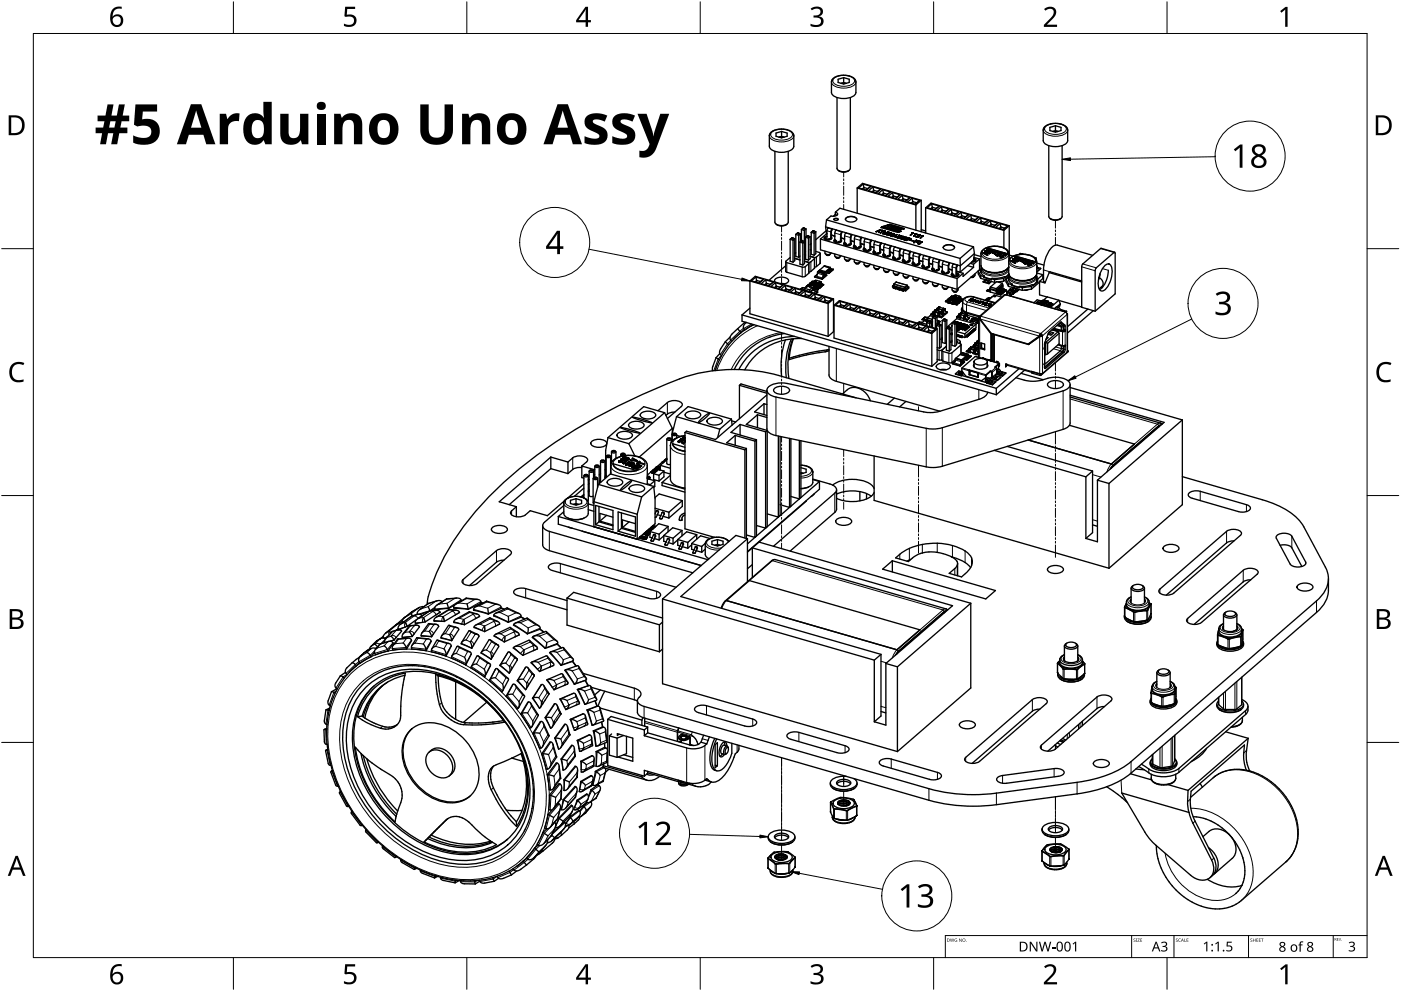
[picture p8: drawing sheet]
<svg xmlns="http://www.w3.org/2000/svg" width="420mm" height="297mm" viewBox="0 0 420 297" stroke-linecap="round" stroke-linejoin="round" font-family="sans-serif">
<g fill="none" stroke="#000" stroke-width=".4">
<path d="M231.1 39.8a5.2 5.2 0 0 1 6.8 .2l.2 .7v3.1a2.75 2.75 0 0 1-2.9 1.8l-2.4-.1a2.41 2.41 0 0 1-2.1-1.7v-3.2zM232.7 39.9l1.7-.5 1.7 .5v.9l-1.7 .5-1.7-.5zM234.4 39.4v1.5M249.8 23.6a5.2 5.2 0 0 1 6.7 .3l.2 .7v3.1a2.75 2.75 0 0 1-2.8 1.8l-2.5-.2a2.41 2.41 0 0 1-2-1.6v-3.2zM251 29.2v21.3a2.5 2.5 0 0 0 4 0v-21.3M251.4 23.8l1.6-.5 1.7 .5v.9l-1.7 .5-1.6-.5zM253 24.8l-.7 .2h1.4M253 24.8l.8 .2M253 23.3v1.5M312.9 39h.1M312.9 38.9a3.6 3.6 0 0 1 4.3-1.9 2.92 2.92 0 0 1 3 2v3.1a2.75 2.75 0 0 1-2.8 1.8l-2.5-.1a2.41 2.41 0 0 1-2-1.7v-3.1M314.9 38.2l1.6-.5 1.7 .5v.9l-1.7 .5-1.6-.5z"/>
<path d="M315.8 39.4l.7-.2 .8 .2zM316.5 37.7v1.5M232.4 45.4v21.2a2.5 2.5 0 0 0 4 0v-21.2M233.7 41.1l.7-.2 .7 .2zM251.4 51.1a2.68 2.68 0 0 0 3.3 0M257.1 56.4v7.5M257.1 56.4l1.6-1.4 17.6 5M257.1 56.4l17.6 5M258.9 55.2l.2 1M258.9 55.2l-1.4 1.1 2.3 .7 1.4-1.2M258.9 55.2l2.3 .6M259.1 56.2l-.5 .4"/>
<path d="M259.1 56.2v.6M259.1 56.2l1.2 .3M260.3 56.5l-.6 .5M261.2 55.8l-.9 .7M261.8 56l.2 1.1M261.8 56l-1.3 1.2 2.3 .6 1.3-1.1M261.8 56l2.3 .7M262 57.1l1.2 .3M262 57.1v.5M262 57.1l-.5 .4M263.2 57.4l-.5 .4M264.1 56.7l-.9 .7"/>
<path d="M264.7 56.9l.3 1M264.7 56.9l-1.3 1.1 2.3 .7 1.3-1.2M264.7 56.9l2.3 .6M265 57.9l1.1 .3M265 57.9l-.5 .4M265 57.9v.6M266.1 58.2l-.5 .5M267 57.5l-.9 .7M267.6 57.7l-1.3 1.2 2.3 .6 1.4-1.1M267.6 57.7l.3 1M267.6 57.7l2.4 .7M267.9 58.7v.6"/>
<path d="M267.9 58.7l1.1 .4M267.9 58.7l-.5 .5M269 59.1l-.5 .4M270 58.4l-1 .7M270.6 58.6l.2 1M270.6 58.6l-1.4 1.1 2.4 .7 1.3-1.2M270.6 58.6l2.3 .6M270.8 59.6v.6M270.8 59.6l1.2 .3M270.8 59.6l-.5 .4M272 59.9l-.5 .5M272.9 59.2l-.9 .7"/>
<path d="M273.5 59.4l-1.3 1.2 2.3 .6 1.3-1.1M273.5 59.4l.3 1M273.5 59.4l2.3 .7M314.5 43.7v21.2a2.5 2.5 0 0 0 4 0v-21.2M232.8 67.2a2.68 2.68 0 0 0 3.2 0M235.6 78.4l.2 3.1 5.1 1.5 .6-.2 1.1-1v-2.9M235.6 79.7l-5 4.3M237 77.3l-1.3 1v.2l4.9 1.6 .7-.1 1.2-1 .1-.2-.3-.2M237 71.7v6.6l.8 .3M237 71.7l.8 .3M237.5 71.3l.2 .1M237.5 71.3l-.5 .4"/>
<path d="M237.6 71.2l-.6 .5M237.6 71.2l-.1 .1M237.6 71.2l.2 .1M237.7 71.4l.1 .6M237.8 71.3l-.1 .1M237.8 71.3l.5 .3M237.8 72v6.6M238.3 77.5l1.6 .4M238.3 71.6v6.5l-.5 .5M238.3 71.6l-.5 .4M238.7 75.8l-.4 .2M238.7 70.3l.8 .2"/>
<path d="M238.7 70.3v6.6l.8 .2M239.2 69.9h.2M239.2 69.9l-.5 .4M239.3 69.8h.2M239.3 69.8l-.6 .5M239.3 69.8l-.1 .1M239.4 69.9l.1 .6M239.5 69.8l-.1 .1M239.5 69.8l.5 .3M239.5 70.5v6.6M239.9 72.6v6.6l.9 .2M239.9 76.8l-.4 .3"/>
<path d="M239.9 72.6l.9 .2M240 70.1l-.5 .4M240 70.1v2.4M240.4 68.8v3.4M240.4 68.8l.8 .3M240.4 72.2h.2M240.4 72.2l-.5 .4M240.5 72.1l-.6 .5M240.5 72.1l-.1 .1M240.5 72.1h.2M240.6 72.2l.2 .6M240.7 72.1l-.1 .1"/>
<path d="M240.7 72.1l.6 .3M240.8 72.8v6.6M240.9 68.4h.2M240.9 68.4l-.5 .4M241 68.3l.2 .1M241 68.3l-.6 .5M241 68.3l-.1 .1M241.1 68.4l.1 .7M241.2 68.4l.5 .2M241.2 68.4h-.1M241.2 69.1v3.3M241.3 78.3l1 .3"/>
<path d="M241.3 76.3l.3 .1M241.3 72.4v6.6l-.5 .4M241.3 72.4l-.5 .4M241.6 71.1l.9 .3M241.6 71.1v6.6l.9 .3M241.6 75.3l-.3 .3M241.7 68.6v2.4M241.7 68.6l-.5 .5M242.1 70.7l.2 .1M242.1 70.7l-.5 .4M242.2 70.6l.2 .1M242.2 70.6l-.6 .5"/>
<path d="M242.2 70.6l-.1 .1M242.3 70.8l.2 .6M242.4 70.7l-.1 .1M242.4 70.7l.6 .2M242.5 71.4v6.6M243 74.9l.3 .1M243 76.8l1 .3M243 70.9v6.6l-.5 .5M243 70.9l-.5 .5M243.3 69.7v6.5l.9 .3M243.3 69.7l.9 .2M243.3 73l-.3 .3"/>
<path d="M243.8 69.2l-.5 .5M243.8 69.2l.2 .1M244 77.1l.3 .2-.1 .3-1.2 1h-.7M244 69.3l.2 .6M244.1 69.2l-.1 .1M244.1 69.2h-.3M244.1 69.2l.6 .3M244.2 69.9v6.6M244.3 77.4v3l-1.1 1-.6 .1M244.7 75.4l1.1 .3 .2 .3-1.3 1.1h-.7M244.7 69.5v6.6l-.5 .4M244.7 69.5l-.5 .4"/>
<path d="M246 75.9v3l-1.1 1-.6 .2M246.1 71.7l40.9 11.8M246.1 71.7v3.2l40.9 11.8M247.2 79.8l1.7 .5v.7M247.4 75.3a.96 .96 0 0 0 .7 1 .96 .96 0 0 0 1.1-.4v-.1M247.6 76.1l.7 .4 .7-.4M247.6 68l25.5 7.4M247.6 68l.4 2.1M247.7 69.2l-3 2.7M247.8 76.3a.59 .59 0 0 0 1 0M247.9 65.9l-.3 2.1M247.9 65.9l40 11.6"/>
<path d="M248 76.4v.1M248 70.9l-.5 .3a.92 .92 0 0 0 .7 .6 .92 .92 0 0 0 .9-.3M248 70.8l-.6 .2-.2 .3a1.42 1.42 0 0 0 2.2 0l-.1-.2M248 70.1l-1.9 1.6M248.4 68.2l-.4 .8v2.6M248.6 76.4v.1M248.7 71.5v.2M249.3 70.5l1.1 .3M249.5 70.5h-.2l1.1 .2M249.6 68.6l-.4 .7-.1 2.2-.5 .1v.2M249.6 68.9l-.3 .4v1.9l-.2 .3M250.1 65.8l.6-.3 .7 .3"/>
<path d="M250.2 65.6l.5-.2 .6 .2a.58 .58 0 0 1-.6 .5 .58 .58 0 0 1-.5-.5zM250.3 76.1a.96 .96 0 0 0 .7 1.1 .96 .96 0 0 0 1.1-.5v-.1M250.4 71.8l-.3 .3a1.22 1.22 0 0 0 1.1 .7 1.22 1.22 0 0 0 1.1-.7l-.1-.2M250.5 72l-.1 .1a.99 .99 0 0 0 1.6 .2M250.5 64.3l.5 .2M250.5 64.3l-.6 .5M250.5 77l.7 .4 .8-.4M250.5 63.6l1.4-1.2 40 11.6M250.5 63.6l.7 .6a1.66 1.66 0 0 1-2 .5l-1.3 1.2M250.5 63.6v.7M250.7 77.1a.59 .59 0 0 0 1.1 0M250.8 68.9l-.4 .8-.1 2 .5 .5 .1 .4"/>
<path d="M250.9 77.2v.2M250.9 72.5l-.1 .1M251.6 77.2v.2M251.7 72.4v.1M252.3 71.4l1 .3M252.3 71.3l1 .3M252.5 69.4l-.4 .8v2.1l-.5 .1-.1 .2M252.5 69.7l-.2 .4-.1 2-.2 .3M253.3 77a.96 .96 0 0 0 .6 1 .96 .96 0 0 0 1.2-.5M253.3 72.7l-.2 .2a1.22 1.22 0 0 0 1.1 .7 1.22 1.22 0 0 0 1.1-.7l-.1-.1M253.4 72.8l-.1 .1a.99 .99 0 0 0 1.7 .3M253.4 77.8l.5 .3"/>
<path d="M253.6 65.7a2.16 2.16 0 0 1 3.3 0M253.6 65.4a2.29 2.29 0 0 1 3.3 .3 2.12 2.12 0 0 1-3.4 0zM253.7 69.8l-.4 .7v2.1l.5 .4v.4M253.8 78.1v.1M253.8 73.3v.1M254.5 78.1v.1M254.6 73.2v.2M254.7 78a.59 .59 0 0 1-1.1 0M254.9 77.8l-.6 .4-.4-.1M255.1 77.5h.1M255.2 72.2l1 .3M255.2 72.1l1 .3"/>
<path d="M255.4 72.2v.1M255.5 70.3l-.4 .7-.1 2.2h-.5l-.1 .3M255.5 70.6l-.3 .4v1.9l-.2 .3M256.2 77.8a.96 .96 0 0 0 .7 1 .96 .96 0 0 0 1.1-.4v-.1M256.2 73.5l-.2 .3a1.22 1.22 0 0 0 1.1 .7 1.22 1.22 0 0 0 1.1-.7l-.1-.2M256.4 78.7l.7 .3 .7-.3M256.7 70.6l-.4 .8-.1 2 .5 .5 .1 .4M256.8 78.9v.2M256.8 74.2l-.1 .1M257.4 78.9v.2M257.5 74.1v.1M257.6 78.8a.59 .59 0 0 1-1 0"/>
<path d="M258.1 73.1l1.1 .3M258.1 73l1.1 .3M258.3 73v.1M258.4 71.1l-.4 .8-.1 2.1-.5 .1v.2M258.4 71.4l-.3 .4v2a1.06 1.06 0 0 1-1.8 0v-.1M259.1 78.7a.96 .96 0 0 0 .7 1 .96 .96 0 0 0 1.1-.5M259.2 74.4l-.3 .2a1.22 1.22 0 0 0 1.1 .7 1.22 1.22 0 0 0 1.1-.7l-.1-.1M259.3 79.5l.7 .4 .8-.4M259.6 71.5l-.4 .7-.1 2.1 .5 .4 .1 .4M259.7 79.8v.1M259.7 75l-.1 .1M260.4 79.8v.1"/>
<path d="M260.5 74.9v.2M260.6 79.6a.59 .59 0 0 1-1.1 0M261.1 73.9l1 .3M261.1 73.8l1 .3M261.3 73.9v.1M261.3 72l-.4 .7v2.2h-.5l-.1 .2M261.3 72.2l-.2 .5-.1 1.9a1.06 1.06 0 0 1-1.8 0l.1-.1M262.1 79.5a.96 .96 0 0 0 .6 1 .96 .96 0 0 0 1.2-.4v-.1M262.1 75.2l-.2 .3a1.22 1.22 0 0 0 1.1 .6 1.22 1.22 0 0 0 1.1-.7l-.1-.1M262.2 75.4l-.1 .1a1.06 1.06 0 0 0 1.9 0v-2l.3-.7-.5 .8v2.1l-.5 .1-.1 .2M262.5 72.3l-.4 .8v2l.5 .5v.4M262.6 75.9v.1"/>
<path d="M262.8 69.4h.1M263.2 69.3l.4 .1M263.2 69.3h.1M263.4 75.8v.1M263.5 69.6v.1M263.5 69.6h.1M263.5 69.7h.1M263.6 69.7h.1M263.6 69.5l-.1 .2M263.6 69.5h.1M263.6 69.4l-.8 .1M263.8 69v.1"/>
<path d="M263.8 69l-.2 .4M263.8 69l-.6 .3M263.9 68.9h.1M263.9 68.9l-1.1 .5M264 68.9h.1M264 68.9h-.1M264 68.9l-.4 .8M264 74.8l1 .2M264 74.7l1 .3M264 69.8h.1M264.2 68.2l.2-.2 5.3 1.5-.5 .2zM264.2 74.7v.1"/>
<path d="M264.4 68.1l-.1 .1M264.4 68v.1M264.4 68.1l5.2 1.5M264.5 69.1h.1M264.5 69.1l.2 .1M264.5 69h.1M264.5 69.1l.7 .2M264.5 69l.7 .2M264.7 70h.1M264.7 69.2l-.6 .6M264.7 69.2h.1M264.8 70h.1"/>
<path d="M265 76.1l-.2 .2a1.22 1.22 0 0 0 1.1 .7 1.22 1.22 0 0 0 1.1-.7l-.1-.1M265.1 70.1h.1M265.1 69.3l-.3-.1-.7 .6M265.1 69.3h.1M265.1 68l.1 .2M265.1 68v.1M265.1 76.2v.1a.99 .99 0 0 0 1.6 .3M265.2 69.3h-.1M265.2 69.3h.1M265.2 69.2h.1M265.3 69.6v.1M265.3 69.6l-.2 .5"/>
<path d="M265.3 69.6l-.5 .4M265.3 70h.1M265.4 70.2h.1M265.4 69.4l-.7 .6M265.4 69.3v.1M265.4 69.3l-.7 .7M265.5 73.2l-.4 .7-.1 2.1 .5 .4 .1 .4M265.5 69.3h-.1M265.5 69.4h-.1M265.5 69.4h.1M265.5 69.3h.1M265.5 69.3v.1"/>
<path d="M265.5 69.3l-.2 .7M265.5 70.2h.1M265.6 76.7l-.1 .1M265.6 67.9h.1M265.6 67.9l-.5 .1M265.9 70.3h.1M265.9 70.3l.6 .2M265.9 69.8h.1M265.9 69.8l-.8 .3M265.9 69.8l-.5 .4M266.1 70.3h.1M266.1 70.3l.4 .2"/>
<path d="M266.2 67.5h.1M266.2 67.5l.4 .1-.9 .7-.4-.1 .3-.3M266.2 67.5l-1.7 .5 .7 .1M266.3 69.6l-1 .4M266.3 69.5l-1 .5M266.3 69.5v.1M266.3 69.5h.1M266.3 69.6h.1M266.3 69.6l-.8 .6M266.3 70.1h.3M266.3 76.6v.2M266.4 70l.3 .1"/>
<path d="M266.6 70.4h.1M266.6 70.4v.1M266.6 70.1h.1M266.6 69.7h.1M266.6 69.7l-.7 .6M266.7 70.1h-.1M266.7 69.6v.1M266.7 69.6l-.1 .1M266.7 69.7l.6 .2M266.7 69.6l.6 .2M266.7 70.1h.1M266.7 69.7l-.8 .6"/>
<path d="M266.7 69.7l.5 .2M266.7 76.6l.2-.3v-1.9l.3-.7-.4 .7-.1 2.1-.5 .1v.2M266.8 67.5l-1 .8M266.8 67.5l-.9 .9M266.9 67.2l4.3 1.4M266.9 67.2l-.6 .2 .5 .1M266.9 67.2l4.3 1.3-.2 .3-3.8-1.1-.9 .8-.5-.2M266.9 75.6l1.1 .3M266.9 75.5l1.1 .3M267 70.4l.1 .3h.6M267 70.4h.1M267.1 70.5v.1"/>
<path d="M267.1 70.5l.2 .2M267.1 70.6l.2 .1M267.1 75.6v.1M267.2 69.9h.1M267.2 70.2l-.2 .2M267.3 69.9h-.1M267.3 67.8l-.9 .7 .4 .1 .9-.6M267.3 67.8l1.4 .5M267.3 67.8h.1M267.3 69.8h.1M267.3 70.2l-.2 .3M267.3 70.7h.1"/>
<path d="M267.4 70.2h-.1M267.4 70.1h.1M267.4 70.1l-.2 .1M267.4 70.2h.1M267.5 70.1l-.1 .1M267.5 70.7h.1M267.5 70.7h-.2M267.5 70.1h.1M267.5 70v.1M267.5 70.1h-.1M267.5 70l-.1 .1M267.5 70.5h.1"/>
<path d="M267.5 70.6l.1 .1M267.5 70.6v.1M267.5 70.5h.4M267.6 70.1h-.1M267.6 70.4v.1M267.6 70.4l-.1 .1M267.6 70.5h.1M267.6 70.1h.1M267.6 70.4h.1M267.6 70.4l.3 .1M267.6 70.7h-.1M267.7 70h.2"/>
<path d="M267.7 70h.1M267.7 70l-.2 .1M267.7 70h-.2M267.7 68.1l-.7 .6M267.7 68l-.7 .7M267.7 68h.1M267.7 70.6l-.1 .1M267.7 68.1h.1M267.7 68v.1M267.8 70.9h.1M267.8 70.8v.1M267.8 70.1l.2 .1"/>
<path d="M267.8 75.8h.1M267.9 70l-.3 .1M267.9 70h.1M267.9 70l.2 .1M267.9 70.5l-.2 .2M267.9 70.5h.1M268 76.9l-.3 .2a1.22 1.22 0 0 0 1.1 .7 1.22 1.22 0 0 0 1.1-.7l-.1-.1M268 70.3h.1M268 70.2h.1M268 70.2v.1M268.1 70.3h.1M268.1 77.1l-.1 .1a1.06 1.06 0 0 0 1.8 0l.1-2 .2-.7-.4 .8v2.1l-.5 .1-.1 .2"/>
<path d="M268.1 70.1v.1M268.1 70.1h.1M268.1 70.1l.1 .1M268.1 70.2h.1M268.2 68.1l-.8 .7-.4-.1M268.2 68.1v.1M268.2 70.2l-.1 .1M268.2 68.2h.1M268.2 70.7l.4 .1M268.2 70.7v.1M268.2 68.2l-.7 .6 .5 .2 .7-.7M268.3 68.2l-.1 .1"/>
<path d="M268.3 68.2h.1M268.4 74l-.4 .8-.1 2 .5 .5 .1 .4M268.5 71.1h.1M268.5 77.6l-.1 .1M268.6 71l-.1 .1M268.6 71.1h.1M268.6 68.2l.1 .1M268.6 70.9h-.8M268.6 70.8v.1M268.6 68.9h.1M268.7 68.9l.6 .2-.3 .2-.9-.3M268.7 68.8l-.1 .1"/>
<path d="M268.8 70.5l-.2 .4M268.8 70.5l-.6 .2M268.8 70.5h.1M268.9 71.1v.1M268.9 70.3l-1.1 .5M268.9 70.4l-1.1 .5M268.9 70.3h.1M268.9 71.2l.5 .1M268.9 71v.1M268.9 68.3l-.8 .7M268.9 68.3l1 .2-.3 .2M268.9 71h.1"/>
<path d="M268.9 71.1h.1M268.9 68.7h.1M268.9 68.6v.1M268.9 68.6h.1M269 70.4h-.1M269 70.3l-.4 .8M269 70.4h.1M269 70.3l-.1 .1M269 68.7l.5 .1M269 68.6l.6 .2M269 68.6l.6 .1M269 68.6h-.1"/>
<path d="M269 71h.1M269 71.1h.1M269 71v.2M269 71l.1 .1M269 71.2h.1M269.1 71.1h-.1M269.1 71.2h.1M269.1 71.2l.2 .1M269.1 71.2h.2M269.3 77.5v.1M269.3 71.2h.1M269.3 71.3h.1"/>
<path d="M269.3 71.2v.1M269.4 71.2v.1M269.5 70.9h.1M269.5 70.9l.2 .1M269.5 71.2h-.1M269.5 71.3h-.1M269.5 71.2v.1M269.5 70.8v.1M269.6 71.2h-.1M269.6 71.2v.1M269.6 71.3h-.1M269.6 68.8l-.3 .2-.6-.2"/>
<path d="M269.6 70.6h.1M269.6 70.6l.6 .1M269.6 71.2h.1M269.6 70.5v.1M269.7 71.1l-.1 .1M269.7 71.2h-.1M269.7 70.5l-.1 .1M269.7 70.5h.1M269.7 71h.1M269.7 71.1h.1M269.7 71.2h.1M269.7 70.5l.5 .2"/>
<path d="M269.7 71.1v.1M269.7 71v.2M269.7 71v.1M269.8 71.2l-.4 .1M269.8 71.5h.1M269.8 71.2h.1M269.8 71.4v.1M269.8 71.5l.7 .2M269.8 71.4h.1M269.8 69.2v.1M269.8 71.1v.1M269.8 70.9v.1"/>
<path d="M269.8 70.9l.1 .2M269.9 76.4l1 .3M269.9 71l-.1 .1M270 68.6l-.8 .7M270 68.6l.4 .1-.6 .5M270 68.6l-.9 .7 .7 .2 .5-.2-.5-.1M270 70.8h-.5M270 71.4l.6 .2M270.2 70.7h.1M270.2 70.7l-.7 .2M270.3 70.7h-.1M270.3 70.7h.1"/>
<path d="M270.4 71h.1M270.4 70.9v.1M270.5 70.9h-.1M270.5 70.9l-.1 .1M270.5 71.7h.1M270.5 71h.1M270.6 71.6l-.1 .1M270.6 71.6h.1M270.6 70.9h.1M270.6 70.9h-.1M270.6 70.9l-.1 .1M270.6 76.6h-.1"/>
<path d="M270.6 71.2l-.8 .2M270.6 71.3l-.8 .2M270.6 71.2v.1M270.6 70.9l.4 .1M270.7 70.9h-.1M270.8 71.2h-.2M270.8 71.3h-.2M270.8 71.2v.1M270.8 70.8l.2 .1M270.8 70.8l.2 .2M270.8 70.8l-.1 .1M270.9 71.7l.5 .2"/>
<path d="M270.9 71.2l-.9 .2M270.9 77.8l-.2 .2a1.22 1.22 0 0 0 1.1 .7 1.22 1.22 0 0 0 1.1-.7l-.1-.1M270.9 71.1h.1M270.9 71.1l-.1 .1M270.9 71.2l-.1 .1M270.9 71.1v.1M271 71.1l-.1 .1M271 71v.1M271 77.9l-.1 .1a.99 .99 0 0 0 1.7 .3M271 71.2h-.1M271 71.7l.1 .1M271 71.7h.1"/>
<path d="M271 71.2h.1M271 71.5v.1M271 71.5l-.1 .2M271 71.6l-.1 .1M271 70.9v.2M271 70.9l.1 .1M271.1 71.7v.1M271.1 71.8h.1M271.1 71.8l.2 .1M271.1 71.8h.2M271.1 71h.1M271.1 71l-.1 .2"/>
<path d="M271.2 71.5l-.2 .1M271.2 71.4l-.2 .1M271.2 71.4v.1M271.3 71.4h-.1M271.3 71.4v.1M271.3 71.5h-.1M271.3 71.8h.1M271.3 71.8v.1M271.3 74.9l-.4 .7v2.1l.5 .4v.4M271.4 71.3v.1M271.4 71.4h.1M271.4 71.4h-.1"/>
<path d="M271.4 71.4l-.1 .1M271.4 71.8v.1M271.4 78.4v.1M271.5 71.2l-.1 .2M271.5 71.2h.1M271.5 71.8v.1M271.5 71.8h.1M271.5 71.9h-.1M271.5 71.8h-.1M271.5 71.3v.1M271.5 71.3h.1M271.5 71.4l.1 .1"/>
<path d="M271.6 71.8l-.1 .1M271.6 71.2h-.1M271.6 71.1l-.1 .1M271.6 71.4v.1M271.6 71.4h-.1M271.6 71.5h.1M271.6 71.4h.1M271.6 71.1h.2M271.6 71.1v.1M271.7 71.7l-.1 .1M271.7 71.6v.1M271.7 71.6l-.4-.1-.3 .2"/>
<path d="M271.7 71.4v.1M271.8 71.5h.1M271.8 71.6h.1M271.8 71.5v.1M271.8 71.6v.1M271.8 72.1h.1M271.8 72h.1M271.8 71.6l-.4 .3M271.8 71.1l-.2 .1M271.8 71.1l.2 .1M271.8 71.5h-.1M271.8 71.4l.1 .1"/>
<path d="M271.8 71.4h-.1M271.8 71.4v.1M271.9 72.1h.1M271.9 71.5h-.1M271.9 71.3h.1M272 71.3l-.1 .2M272 71.4h.1M272 78.5h.1M272 71.2l.1 .1M272 71.2v.2M272 71.2l-.5 .1M272.2 71.3h.1"/>
<path d="M272.2 71.3l-.3 .2M272.2 78.3v.2M272.3 71.7l.4 .1M272.3 71.7v.1M272.6 71.4l-.8 .7M272.6 71.4l-.8 .6M272.6 71.4h.1M272.6 71.4l.5 .2M272.6 71.4l.5 .1M272.6 71.5l.4 .2M272.6 71.5l-.3 .2M272.7 71.9l-.4-.1-.4 .3"/>
<path d="M272.7 71.8v.1M272.8 77.3l1 .3M272.8 77.2l1 .3M272.8 71.9h-.2M272.8 71.8v.1M272.8 71.8h-.1M272.9 71.9h-.1M272.9 71.8l-.1 .1M272.9 71.8h-.1M272.9 71.8h.1M273 71.7l-.1 .1M273 77.3v.1"/>
<path d="M273 70.5h.1M273.1 75.4l-.3 .7v1.9l-.3 .3M273.1 75.4l-.5 .7v2.1l-.6 .3M273.1 75.4l14.9 4.3M273.1 71.5l-.1 .2M273.1 71.6h.1M273.1 71.5v.1M273.1 72.1l.9 .2M273.1 70.5h.1M273.1 71.6l-.2 .3M273.2 72h-.1M273.2 72.1h-.1"/>
<path d="M273.2 72h.1M273.2 72.1h.1M273.2 72v.1M273.2 72l.9 .2M273.4 69.9h.1M273.5 69.9h.1M273.5 69.9h-.1M273.6 69.9h.1M273.6 69.9h-.1M273.7 69.9v.1M273.7 69.9l-.7 .6M273.7 69.9h-.3"/>
<path d="M273.8 60.4l-.5 .5M273.8 60.4l1.1 .4M273.8 60.4v.6M273.8 78.6l-.2 .2a1.22 1.22 0 0 0 1.1 .7 1.22 1.22 0 0 0 1.1-.7l-.1-.1M273.9 69.8h.1M273.9 69.8l-.3 .1M273.9 69.8l-.8 .7M273.9 78.8v.1a.99 .99 0 0 0 1.6 .2M274 72.3h.1M274 70.8h.1M274 70.7v.1M274 72.7h.1"/>
<path d="M274.1 72.2h.1M274.1 72.2v.1M274.1 72.3h-.1M274.1 70.8h.1M274.1 72.7h.1M274.3 75.7l-.5 .8v2l.5 .4 .1 .5M274.4 79.3l-.1 .1M274.4 70.2h.1M274.5 70.1l-.1 .1M274.5 70.2h-.1M274.5 70.1v.1M274.6 72.3l.3 .1"/>
<path d="M274.6 72.3l.2-.2 .5 .2-.2 .1M274.6 70.1v.2M274.6 70.2h-.1M274.6 70.9h.1M274.6 70.2l-.6 .5M274.6 70.2h-.2M274.6 70.9l.8 .2M274.7 61.4v7.6M274.7 70.9h-.1M274.7 70.9v.1M274.8 72.1l-.7 .6M274.8 72l-.8 .7"/>
<path d="M274.8 72v.1M274.8 72h.1M274.8 72.1h.1M274.8 72l.5 .2M274.9 70.1h.1M274.9 70.1l-.3 .1M274.9 70.1l-.8 .7M274.9 70.9v.1M274.9 70.9l.5 .2M274.9 60.8l-.5 .4M275 72.5l-.5-.1-.4 .3M275 72.4v.1"/>
<path d="M275 72.4h-.1M275.1 79.2v.1M275.1 72.5h-.1M275.1 72.4h-.1M275.1 72.4v.1M275.2 79.1l-.2 .3M275.2 72.8h.1M275.2 72.8v.1M275.2 72.4l-.2 .1M275.3 70.5h.1M275.3 70.4h.1M275.3 72.2l.1 .1"/>
<path d="M275.3 70.4v.1M275.4 71.2h.1M275.4 72.3h.1M275.4 70.5h-.1M275.4 72.3l-.3 .2M275.4 71.1v.1M275.4 70.4v.1M275.4 73v.1M275.4 73.1h.1M275.4 73h.1M275.4 71.1h.1M275.4 70.3v.1"/>
<path d="M275.4 70.3l-.1 .1M275.4 70.4l-.1 .1M275.5 70.7v.1M275.5 70.7l-.8 .2M275.5 70.8l-.8 .2M275.5 70.4l.3 .1M275.5 70.4h-.1M275.5 73v.1M275.5 73l.2 .1M275.5 73.1h.2M275.5 70.8l-.6 .1M275.6 70.3v.1"/>
<path d="M275.6 70.3h-.2M275.6 70.4h-.2M275.6 70.7h.2M275.6 70.7h.1M275.6 70.7h-.1M275.7 70.4h-.1M275.7 70.3h-.1M275.7 70.3v.1M275.7 70.4h.2M275.7 70.3l.2 .1M275.7 78.1l1.1 .3M275.8 70.7l-.3 .1"/>
<path d="M275.8 70.7h-.2M275.8 72.3h.1M275.8 72.3l-.6 .5M275.8 70.5h.1M275.8 60.1l-.9 .7M275.8 72.3l.1 .1M275.8 70.6v.1M275.9 70.5l-.1 .1M275.9 72.3l-.5 .5v.2M275.9 72.9l-.2 .2M275.9 72.3h.1M275.9 70.4h.1"/>
<path d="M275.9 70.4l.1 .1M275.9 78.1v.1M276 70.5h.1M276 76.2l-.4 .8-.1 2.1h-.3M276 71.3h.1M276 70.5l-.2 .2M276 76.5l-.3 .4v2l-.2 .2M276.3 60l-1.6 1.4M276.3 60v9.5M276.3 68.8l1.3 .4M276.4 70.8h.1M276.4 70.7v.1"/>
<path d="M276.4 70.7h.1M276.4 72.5l-.5 .4M276.4 72.5h.1M276.5 72.5h.1M276.5 72.5h-.1M276.5 72.5l-.7 .6h-.5l-.1-.3M276.6 70.7v.1M276.6 70.7h-.2M276.6 70.8h-.2M276.6 70.8l-.6 .5M276.6 70.8h.1M276.8 79.5l-.3 .2a1.22 1.22 0 0 0 1.1 .7 1.22 1.22 0 0 0 1.1-.7l-.1-.1"/>
<path d="M276.8 70.7h.1M276.8 70.7l-.2 .1M276.8 70.7h-.2M276.9 70.7h.1M276.9 70.7l-.9 .6M276.9 79.6l-.1 .1a.99 .99 0 0 0 1.6 .3M277.2 76.5l-.4 .8-.1 2.1 .5 .4 .1 .4M277.6 62.3l23.5 6.8M277.6 62.3v7.5M277.6 62.3l1.6-1.4 23.5 6.8M278.6 79l1.1 .3M278.6 78.9l1.1 .3"/>
<path d="M278.9 79v.1M278.9 77l-.4 .8v2.1l-.6 .1v.2M278.9 77.3l-.2 .5-.1 1.9-.2 .3M279.4 61.1l-1.4 1.2 2.4 .6 1.3-1.1M279.4 61.1l2.3 .7M279.4 61.1l.2 1M279.6 62.1l1.2 .4M279.6 62.1v.6M279.6 62.1l-.5 .5M280.1 77.4l-.4 .8v2l.5 .4v.5M280.8 62.5l-.5 .4M281.6 79.8l1 .3"/>
<path d="M281.7 61.8l-.9 .7M281.8 79.8v.1M281.9 77.9l-.5 .8v2.1l-.5 .1-.1 .2M281.9 78.2l-.3 .4v2a1.06 1.06 0 0 1-1.9 0l.1-.1M282.3 61.9l-1.3 1.2 2.3 .7 1.3-1.2M282.3 61.9l2.3 .7M282.3 61.9l.3 1.1M282.6 63l1.1 .3M282.6 63v.6M282.6 63l-.5 .4M283 73.9a2.29 2.29 0 0 1 3.3 .3 2.12 2.12 0 0 1-3.4 0zM283.1 78.2l-.5 .8v2l.5 .5 .1 .4"/>
<path d="M283.7 63.3l-.5 .4M284.6 62.6l-.9 .7M284.8 78.7l-.4 .8-.1 2.1-.5 .1v.2M284.8 79l-.3 .4v2l-.2 .3M285.2 62.8l-1.3 1.1 2.3 .7 1.4-1.1M285.2 62.8l2.4 .7M285.2 62.8l.3 1M285.5 63.8v.6M285.5 63.8l-.5 .5M285.5 63.8l1.1 .4M286 79.1l-.4 .7-.1 2.1 .5 .4 .1 .5M286.3 74.2a2.16 2.16 0 0 0-3.4 0"/>
<path d="M286.6 64.2l-.5 .4M287.1 79.4l-.4 .8v2.6M287.2 79.7l-.3 .4v2.6M287.6 63.5l-1 .7M287.9 77.5l.1 2.2M288.2 63.6l-1.4 1.2 2.4 .7M288.2 63.6l.2 1.1M288.2 63.6l2.3 .7M288.4 64.7v.5M288.4 64.7l-.5 .4M290.2 79.6l1.8 .5M290.5 64.3l-.9 .7-1.2-.3"/>
<path d="M290.5 64.3l-1.4 1.1M291 78.9l1 .3M291.1 64.5l-1.3 1.1 2.3 .7 1.3-1.1M291.1 64.5l.3 1M291.1 64.5l2.3 .7M291.4 65.5l-.5 .5M291.4 65.5l1.1 .4M291.4 65.5v.6M291.7 78.3v.1M291.8 78.2v.2M291.8 78.2l.1 .1M291.9 74l.3 2"/>
<path d="M291.9 74l-4 3.5M292 79.2v.9M292 77.6l.3 .2v.3l-.7 .3M292 77.5l.6 .3v.4l-1.1 .3M292.1 77.2l1.7 .4M292.2 76.3l2 .6M292.2 76l-4.2 3.7M292.2 76l-.3 2.1-4 3.5 .1-1.9M292.5 65.9l-.5 .4M293.4 65.2l-.9 .7M293.8 77.6v3.3l-6.8 5.8M293.8 77.6l-1.8 1.6"/>
<path d="M294 65.3l-1.3 1.2 2.3 .7 1.4-1.2M294 65.3l.3 1.1M294 65.3l2.4 .7M294.3 66.4l-.5 .4M294.3 66.4l1.1 .3M294.3 66.4v.5M294.8 75.8h.1M294.8 75.8l2 .1M294.8 75.8l1.3 .7M295.3 75.9l-.3-.1 1.2 .6M295.3 75.9h.1M295.3 75.9l1.4 .1"/>
<path d="M295.4 75.3h.1M295.4 75.3v.1M295.4 75.4h.1M295.4 66.7l-.5 .4M295.4 75.2v.1M295.5 75.4h.1M295.5 75.2h-.1M295.5 75.4l.1 .1M295.5 75.2h.1M295.6 75.1l-.1 .1M295.6 75.3h.1M295.6 75.5l.2 .1"/>
<path d="M295.6 75.2v.1M295.6 75.4h.1M295.7 75.2h-.1M295.7 75.1h-.1M295.7 75.4h.1M295.7 75.2l-.1 .1M295.7 75.1h.1M295.7 75.1l1.3 .3M295.7 75.2h.1M295.8 75.2h-.1M295.8 75.4h.1M295.8 75.6h.1"/>
<path d="M295.8 75.2h.1M295.8 75.4l.1 .1M295.9 75.2h-.1M295.9 75.2h.1M295.9 75.6h.1M295.9 74.3h.1M295.9 74.3l6.3 1.8M295.9 74.3a6.5 6.5 0 0 1 6 .6l.3 .4v.8M295.9 75.5h.1M296 75.5h.1M296 75.6h.1M296 75.2h.1"/>
<path d="M296 74.8h.1M296 74.8l1.4 .3M296 74.8l1.6 .4M296.1 75.2h.1M296.1 75.5h.1M296.1 76.5h.1M296.2 75.6h-.1M296.2 75.2l.1 .1M296.2 75.2h.1M296.2 75.5h.1M296.2 76.4l-.1 .1M296.2 76.4v.1"/>
<path d="M296.3 75.5h-.1M296.3 75.5h.1M296.3 75.6h-.1M296.3 75.3h.1M296.3 75.6h.1M296.4 66l-1 .7M296.4 75.3h.1M296.4 75.5h-.1M296.4 75.3v.1M296.4 75.4h.1M296.4 75.6h-.1M296.5 75.5v.1"/>
<path d="M296.5 75.8h.1M296.5 75.5h.1M296.5 75.3l.1 .1M296.5 75.3h.1M296.6 75.5h-.1M296.6 75.8h.1M296.6 75.4h.1M296.6 75.5h.1M296.6 75.3h.1M296.7 75.7l-.2 .1M296.7 75.7h.1M296.7 75.3v.1"/>
<path d="M296.7 75.8h.1M296.7 76h.1M296.7 75.4h.1M296.8 75.9l-.1 .1M296.8 75.9v.1M296.8 75.4h.1M296.8 75.8h.1M296.9 75.4h.1M296.9 75.8h-.1M296.9 75.4v.1M296.9 75.5h.1M296.9 75.8h.1"/>
<path d="M297 75.8h-.1M297 66.2l-1.4 1.1 2.4 .7 1.3-1.2M297 66.2l.2 1M297 66.2l2.3 .6M297 75.6l-.3 .1M297 75.5h.1M297 75.8h.1M297 75.6h.1M297 75.7v.1M297 75.4h.1M297.1 75.7h-.1M297.1 75.4l.1 .1"/>
<path d="M297.1 75.7h.1M297.2 75.5h.1M297.2 75.6l-.1 .1M297.2 75.5v.1M297.2 75.6h.1M297.2 67.2l-.5 .4M297.2 67.2l1.2 .3M297.2 67.2v.6M297.3 74.9h.1M297.3 74.8v.1M297.3 74.8l.2 .1M297.3 74.9v.1"/>
<path d="M297.3 75h.1M297.4 75v.1M297.5 74.9h.1M297.5 74.9v.1M297.5 75.7h.1M297.5 75.7l.2 .1M297.5 75h.1M297.6 75v.1M297.6 75.1h.1M297.6 75.1l.1 .1M297.6 75.2v.1M297.7 75.2h.1"/>
<path d="M297.7 75.8l.2 .1M297.7 75.2h-.1M297.8 75.7h-.3M297.8 75.7h.1M297.8 75.7l.6 .3M297.9 75.9h.1M297.9 75.9l.1 .1M297.9 75.4h.1M297.9 75.4l.3 .2M298 75.9l.2 .1M298.2 76l.1 .1M298.2 75.6h.1"/>
<path d="M298.2 75.6h.2M298.3 76.1l.1 .1M298.4 76l.3 .3 .6-.3M298.4 67.5l-.5 .5M298.4 75.6h.1M298.4 76.2l.1 .1M298.5 75.5l-.1 .1M298.5 75.5l1.1 .3M298.5 76.3h.1M298.6 76.3l.1 .1M298.6 75.5l.2-.2 .5 .4zM298.7 76.4h.1"/>
<path d="M298.7 75.1l-.3 .3h-.5M298.8 75.3h.1M298.9 75.2l.8 .6M299 76.7l.2 .1M299 76.7h.1M299.2 76.8h.1M299.3 66.8l-.9 .7M299.3 76l-.5 .4M299.3 76h.1M299.5 76.3h.1M299.5 76.3l-.5 .4M299.6 76.4v.1"/>
<path d="M299.6 76.4l-.4 .4M299.6 76.4h.1M299.6 76.3h.1M299.6 75.8h.1M299.6 76.5h.1M299.7 75.8h-.1M299.7 75.8h.1M299.7 76.6h.1M299.7 76.4h.1M299.7 76.6v.1M299.7 76.7h.1M299.8 76.7v.1"/>
<path d="M299.8 76.4h.1M299.8 76.4v.1M299.8 76.8h.1M299.8 76.1h.1M299.8 76v.1M299.8 76.1v.1M299.8 76.8l.1 .1M299.8 76.5h.1M299.8 76.1l.1 .1M299.9 76.8v.1M299.9 76.5v.1M299.9 76.2h.1"/>
<path d="M299.9 76.9h.1M299.9 76.6h.1M299.9 76.2l.1 .1M299.9 67l-1.3 1.2 2.3 .6 1.3-1.1M299.9 67l.3 1.1M299.9 67l2.3 .7M299.9 75.9h.1M299.9 76.6l.1 .1M300 75.9h-.1M300 76.7h.1M300 76.9v.1M300 76.3h.1"/>
<path d="M300 75.8v.1M300 76.7l.1 .1M300 77h.1M300 75.8h.1M300 76v.1M300 76.1h.1M300 76h.1M300.1 76.8h.1M300.1 76.1h.1M300.1 76.3h.1M300.1 76.1v.1M300.1 76.8l.1 .1"/>
<path d="M300.1 77h.1M300.1 76h.1M300.1 76.2h.1M300.1 77l.1 .1M300.1 75.9v.1M300.2 68.1v.5M300.2 68.1l-.5 .4M300.2 68.1l1.1 .3M300.2 75.8h-.1M300.2 76.2h.1M300.2 76.9h.1M300.2 75.9h-.1"/>
<path d="M300.2 75.9h.1M300.2 77v.1M300.2 75.8h.1M300.2 76.2l.1 .1M300.2 77.1h.1M300.2 76.9l.1 .1M300.3 75.8h.1M300.3 76.3h.1M300.3 76.3h-.2M300.3 77h.1M300.3 75.9h-.1M300.3 77.1h.1"/>
<path d="M300.4 77.1h.1M300.4 75.8l.2 .1M300.4 75.8l-.1 .1M300.4 77h.1M300.4 75.7l-.1 .1M300.5 75.7l.6 .2M300.5 75.7h-.1M300.5 77.1h.1M300.5 77h.1M300.5 76.7h.1M300.6 77h-.1M300.6 77.1h-.1"/>
<path d="M300.6 76.7h.1M300.6 77h.1M300.6 77.1h.1M300.6 75.9h.1M300.7 76.8h.1M300.7 76.9l-.1 .1M300.7 75.9h.1M300.7 76.9h.1M300.7 76.6v.1M300.7 76.6l-.2 .1M300.7 77.1h-.1M300.7 77v.1"/>
<path d="M300.8 76.7h.1M300.8 76.5h.1M300.8 77h-.1M300.8 77h.1M300.8 77l-.1 .1M300.8 75.9h.2M300.8 76.5h.3M300.9 76.7h.1M300.9 77h-.1M300.9 77h.1M300.9 76.7v.1M300.9 76.9v.1"/>
<path d="M300.9 76.4l-.1 .1M300.9 76.8h.1M300.9 76.4h.1M300.9 76.9h.1M301 76.4h.1M301 75.9h.1M301 75.9l.1 .1M301.1 69.1v5.2M301.1 76.4h-.1M301.1 74.3l-1.6-.4-1.8-.1a3.4 3.4 0 0 0-3.5 2.3v3.4l.2 .8M301.1 74.3a2.12 2.12 0 0 1 1.5 1.8v2M301.1 76.4h.1"/>
<path d="M301.1 76h.1M301.1 76.5h.1M301.1 75.9h.1M301.2 76h.1M301.2 76.4h-.1M301.2 75.9h.2M301.2 76.4h.1M301.2 76.5h-.1M301.3 76v.1M301.3 76.1h.1M301.3 76.5h-.1M301.3 68.4l-.5 .4"/>
<path d="M301.3 76.4h.1M301.3 76.5h.1M301.3 76.3v.1M301.4 76.1h.1M301.4 75.9v.1M301.4 76.5h-.1M301.4 76h.1M301.4 76.5h.1M301.4 76.3h.1M301.4 76.2h.1M301.5 76h.1M301.5 76.4l-.1 .1"/>
<path d="M301.5 76v.1M301.5 76.4h.1M301.5 76.1h.1M301.6 76.4h-.1M301.6 76.4h.1M301.6 76.1h.1M301.6 76.3v.1M301.6 76.1v.1M301.6 76.2h.1M301.6 76.3h.1M302.2 76.1h.1M302.2 67.7l-.9 .7"/>
<path d="M302.3 75.8l-.1 .3M302.3 75.8h.1M302.5 79.9l-.1 .3M302.6 78.1l-.1 3.8M302.7 67.7l-.1 9.9M302.7 67.7l-1.6 1.4M302.7 76.5l1.1 .3M303.1 78.2h.1M303.1 78.2l2 .1M303.1 78.2l1.4 .7M303.4 78.2l.3 .1M303.7 78.3l-.3-.1 1.2 .6"/>
<path d="M303.7 78.3h.1M303.7 78.3l1.3 .1M303.8 77.7h.1M303.8 77.7v.1M303.8 77.8h.1M303.8 77.6v.1M303.8 77.6h.1M303.8 77.8l.1 .1M303.8 76.8l-.8 .6-.4 .7M303.9 77.6h-.1M303.9 77.5v.1M303.9 77.9h.1"/>
<path d="M303.9 77.7h.1M304 77.7h.1M304 77.9h.1M304 77.9v.1M304 77.6v.1M304 77.8h.1M304 77.6h.1M304 77.5h-.1M304 77.9l.1 .1M304.1 77.5h-.1M304.1 77.8h.1M304.1 77.6h-.1"/>
<path d="M304.1 78h.1M304.1 77.6h.1M304.1 77.9h.1M304.2 77.6h-.1M304.2 77.9h.1M304.2 77.6h.1M304.2 78h.1M304.2 76.7l6.3 1.8M304.2 76.7h.1M304.2 76.7a6.5 6.5 0 0 1 6 .6l.3 .4v.8M304.3 77.6h.1M304.3 77.9h.1"/>
<path d="M304.3 78h.1M304.3 77.2l1.4 .3M304.3 77.2l1.7 .4M304.3 77.2h.1M304.3 78h.2M304.4 77.6h.1M304.4 77.9h.1M304.4 77.5h-.3M304.4 77.5h.1M304.4 77.5l.6 .1M304.5 78.9h.1M304.5 77.6h.1"/>
<path d="M304.5 77.9h.1M304.5 77.6l.1 .1M304.6 77.9h-.1M304.6 78.9h-.1M304.6 78.8v.1M304.6 77.6h.1M304.6 78h-.1M304.6 77.9h.1M304.6 77.7h.1M304.7 77.7h.1M304.7 77.9h-.1M304.7 78h-.1"/>
<path d="M304.7 77.9h.1M304.7 78h.1M304.7 77.7v.1M304.7 77.8v.1M304.7 77.8h.1M304.8 77.8h.1M304.8 78h-.1M304.8 78h.1M304.8 78.2h.1M304.8 77.9v.1M304.8 77.7l.1 .1M304.8 77.7h.1"/>
<path d="M304.9 77.9h-.1M304.9 77.9h.1M304.9 78.2h.1M304.9 77.8h.1M304.9 77.7l.1 .1M305 77.6v.1M305 77.7l.4 .2M305 78.4h.1M305 78.2h.1M305 77.8h.1M305.1 77.8h.1M305.1 78.3l-.1 .1"/>
<path d="M305.1 78.3v.1M305.1 78.2h.1M305.2 78.2h-.1M305.2 77.8h.1M305.2 78.2h.1M305.2 77.8l.1 .1M305.2 77.9h.1M305.3 77.9h.1M305.3 78.2h-.1M305.3 78l-.5 .2M305.3 78h.1M305.3 78.2h.1"/>
<path d="M305.3 77.9v.1M305.3 78.1v.1M305.4 78.1h.1M305.4 77.9h.1M305.5 78.1h-.1M305.5 78.1h.1M305.5 77.9h.1M305.5 78v.1M305.5 78h.1M305.6 76.3l.4-.3 .8 .2zM305.6 76.3l-1.8 .5M305.6 77.3h.1"/>
<path d="M305.6 77.2l.2 .1M305.7 77.3h.1M305.7 77.3v.1M305.7 77.4h.1M305.7 77.4v.1M305.8 77.3h.1M305.8 77.3l.1 .1M305.8 78.1h.1M305.8 78.1l.2 .1M305.9 77.4h.1M305.9 77.4v.1M305.9 77.4l.1 .1"/>
<path d="M305.9 78l.1 .1M305.9 78l-.1 .1M306 77.5v.1M306 77.6v.1M306 77.6h.1M306 78.1h.1M306 78.2l.2 .1M306.1 78.1h.1M306.1 78.1l.2 .1M306.2 78.3h.2M306.2 78.3l.2 .1M306.3 77.8l.2 .2"/>
<path d="M306.3 77.8h.1M306.3 78.2h.1M306.4 78.2l.7 .5 .5-.3M306.4 78.3l.2 .2M306.5 78h.1M306.5 78h.2M306.6 76.1l-.1 .1M306.6 76.1v.1M306.6 78.5l.2 .1M306.6 78.5h.1M306.7 78.5l.1 .1M306.7 78h.1"/>
<path d="M306.8 78.6l.1 .1M306.8 76.2a5.8 5.8 0 0 1 3.4 1M306.8 77.9l1.1 .4M306.8 78h-.1M306.8 77.9v.1M306.9 78.7l.1 .1M306.9 77.9l.3-.2 .5 .4zM307 78.8h.1M307 78.8l.1 .1M307.1 77.5l-.3 .3h-.5M307.1 78.8v.1M307.2 77.7h.1"/>
<path d="M307.3 77.6l.7 .6M307.3 79.1l.2 .1M307.3 79.1h.1M307.5 79.2h.1M307.6 78.4l-.5 .4M307.6 78.4h.1M307.8 78.7h.1M307.8 78.7l-.5 .4M307.9 78.7h.1M307.9 78.8l-.4 .4M307.9 78.8v.1M307.9 78.2v.1"/>
<path d="M307.9 78.9h.1M308 78.9h.1M308 78.7h.1M308 78.2l-.1 .1M308 78.2h.1M308 79h.1M308 78.7l.1 .1M308 79l.1 .1M308.1 78.8h.1M308.1 79.1h.1M308.1 78.8v.1M308.1 79.1v.1"/>
<path d="M308.1 78.9h.1M308.1 79.2h.1M308.1 78.4v.1M308.1 78.5h.1M308.1 78.4h.1M308.2 78.5h.1M308.2 78.5v.1M308.2 78.9h.1M308.2 79.2v.1M308.2 78.9v.1M308.2 78.6h.1M308.2 79.3h.1"/>
<path d="M308.2 79l.1 .1M308.3 78.3h-.1M308.3 78.6v.1M308.3 78.3h.1M308.3 79.1h.1M308.3 79.3v.1M308.3 78.7h.1M308.3 78.2v.1M308.3 79.1v.1M308.3 79.4h.1M308.3 79.2h.1M308.3 78.2h.1"/>
<path d="M308.4 79.2h.1M308.4 78.5h.1M308.4 79.4h.1M308.4 78.2h-.1M308.4 78.4h.1M308.4 78.7h.1M308.4 78.5v.1M308.4 78.6h.1M308.4 79.2l.2 .2M308.4 78.2h.1M308.4 79.4l.1 .1M308.5 78.7v.1"/>
<path d="M308.5 78.2h-.1M308.5 78.6h.1M308.5 79.4h.1M308.5 78.3h-.1M308.5 78.2h.1M308.5 78.3h.1M308.5 79.4l.1 .1M308.5 79.4v.1M308.5 78.6l.1 .1M308.6 78.3h-.1M308.6 79.5h.1M308.6 78.2h-.1"/>
<path d="M308.6 78.7h.1M308.6 78.7l-.1 .1M308.6 78.3h.1M308.6 78.2h.1M308.6 79.4h.1M308.7 78.3h-.1M308.7 79.5h.1M308.7 79.4h.1M308.7 78.3h.5M308.7 78.3h.1M308.8 79.4h.1M308.8 78.1v.1"/>
<path d="M308.8 78.1l-.2 .1M308.8 79.5h.1M308.8 78.2h.3M308.9 79.1h.1M308.9 79.4h-.1M308.9 79.4h.1M308.9 79.5h-.1M309 79.1v.1M309 79.4h-.1M309 79.5h-.1M309 79.2h.1M309 79.3v.1"/>
<path d="M309 79l.1 .1M309 79l-.1 .1M309 79.5h.1M309.1 79.3h-.1M309.1 79.2h.1M309.1 79.4l-.1 .1M309.1 79.3h.1M309.1 79.1h.1M309.1 78.2h.1M309.1 78.9h.1M309.1 79.4h.1M309.1 79.4v.1"/>
<path d="M309.2 78.2l.3 .1M309.2 78.3h.1M309.2 79.1h.1M309.2 78.9h.1M309.2 79.4h-.1M309.2 79.4h.1M309.2 79.1v.1M309.2 78.9h.3M309.2 79.3v.1M309.2 78.8h.1M309.2 78.8l-.1 .1M309.2 79.2h.1"/>
<path d="M309.3 79.3l-.1 .1M309.3 79.2h.1M309.3 79.3h.1M309.3 78.8h.1M309.3 78.3h.1M309.4 78.3v.1M309.4 78.8h-.1M309.4 78.8h.1M309.4 78.4h.1M309.5 78.4h.1M309.5 78.8h-.1M309.5 78.8h.1"/>
<path d="M309.5 78.9h.1M309.5 78.3h.1M309.6 78.8h-.1M309.6 78.4h.1M309.6 78.3h.1M309.6 78.4v.1M309.6 78.5h.1M309.6 78.9h-.1M309.6 78.8h.1M309.7 78.9h-.1M309.7 78.5h.1M309.7 78.7l-.1 .1"/>
<path d="M309.7 78.3v.1M309.7 78.9h.1M309.7 78.7h.1M309.7 78.4h.1M309.8 78.6h.1M309.8 78.4h.1M309.8 78.9h-.1M309.8 78.4l.1 .1M309.8 78.8v.1M309.8 78.8h.1M309.9 78.5h.1M309.9 78.8h.1"/>
<path d="M309.9 78.7v.1M309.9 78.5v.1M310 78.7h-.1M310 78.6h.1M310 78.7h.1M310.2 77.2l.5 .1M310.2 77.2l.3 .3M310.5 77.5l.4 .8v3.6M310.5 78.5h.1M310.6 78.2l-.1 .3M310.6 78.2h.1M310.7 77.3l-.2 .2"/>
<path d="M310.7 77.3l.1 .6M310.9 79.4l.2 .7M310.9 78.8l2.2 .7M314.9 65.5a2.68 2.68 0 0 0 3.3 0M327.7 76.5l-10.6-3a3.4 3.4 0 0 0-3 2.5 11.5 11.5 0 0 0-1.1 4.9v3.5l.5 .1M331.3 79.7a1.16 1.16 0 0 1 1.3-.6 1.16 1.16 0 0 1 .8 1.2 7.8 7.8 0 0 1-2.2 6.7 1.09 1.09 0 0 1-1.2 .1 1.09 1.09 0 0 1-.6-1.1 8.2 8.2 0 0 1 1.9-6.3zM334.3 75.6l-4.1-1.2-5.5 4.7-.2 .5-.1 12.5 4 1.2M219.7 100a1.5 1.5 0 0 0-.3 2.3M221.2 98.5l-1.6 1.5M221.2 98.5l1 1.2M222.2 99.7l-2.3 2.1M222.5 94.4l76.3 22"/>
<path d="M222.5 94.4v1.9l76.3 22M223.2 98.7l-1 1M223.3 96.7l-2.1 1.8M223.5 96.6l-.2 .1M223.8 96.7h-.1M223.9 96.6a1.34 1.34 0 0 0-.6 2.3l2.7-1.6a22.4 22.4 0 0 0-10.9 12.1M224.9 84.2l1.6-1.4 23.5 6.8M224.9 84.2v9.8l23.5 6.8M224.9 84.2l23.5 6.8M224.9 92.4l-2.4 2M226.7 83l-1.4 1.2 2.4 .7 1.3-1.2M226.7 83l2.3 .7"/>
<path d="M226.7 83l.2 1.1M226.9 84.1l1.2 .3M226.9 84.1l-.5 .4M226.9 84.1v.5M228.1 84.4l-.5 .4M229 83.7l-.9 .7M229.6 83.9l-1.3 1.1 2.3 .7 1.3-1.2M229.6 83.9l2.3 .6M229.6 83.9l.3 1M229.9 84.9l1.1 .3M229.9 84.9l-.5 .4M229.9 84.9v.6"/>
<path d="M231 85.2l-.5 .5M231.9 84.5l-.9 .7M232.4 84.5l-.1-.4a2.62 2.62 0 0 1 3.6-.7 .74 .74 0 0 1 .6 .6 .74 .74 0 0 1-.3 .7l-1.6 .5M232.5 84.7l-1.3 1.2 2.3 .6M232.5 84.7l2.4 .7M232.5 84.7l.3 1.1M232.8 85.8l-.5 .4M232.8 85.8v.5M234 85l1.3 .1M234.9 85.4l-1 .7-1.1-.3M234.9 85.4l-1.5 1.1M235.3 100l-4.7 1.2"/>
<path d="M235.5 85.6l-1.4 1.1 2.4 .7 1.3-1.2M235.5 85.6l2.3 .6M235.5 85.6l.2 1M235.7 86.6l1.2 .3M235.7 86.6l-.5 .4M235.7 86.6v.6M236.9 86.9l-.5 .5M237.8 86.2l-.9 .7M238.4 86.4l-1.3 1.2 2.3 .6 1.3-1.1M238.4 86.4l2.3 .7M238.4 86.4l.3 1.1M238.7 87.5l1.1 .3"/>
<path d="M238.7 87.5l-.5 .4M238.7 87.5v.5M239.8 87.8l-.5 .4M240.4 86.5l-.2 .1M240.6 86.2h.1M240.6 86.2l-.6 .5M240.7 86.2l.2 .1M240.7 87.1l-.9 .7M240.9 86.9l2.4 .7M240.9 86.9v.1M241.3 87.3l-1.3 1.1 2.3 .7 1.4-1.2M241.3 87.3l2.4 .6"/>
<path d="M241.3 87.3l.3 1M241.4 86.8l-.5 .1M241.4 86.5l-.1 .5M241.4 86.5l1.4 .4M241.6 88.3l1.1 .3M241.6 88.3l-.5 .4M241.6 88.3v.6M241.6 86.3l-.6-.1-.5 .3M241.9 85.8l-.2 .1 .2 .1M241.9 85.8h.1M241.9 86h.1M241.9 85.7h.1"/>
<path d="M242 85.7h.1M242.4 85.5l.1 .1M242.5 85.6h.2M242.5 85.3h.1M242.5 85.3l-.2 .2h.1M242.5 85.8l-.6 .1M242.6 85.3h-.1M242.7 85.7h-.7M242.7 85.6h.1M242.7 88.6l-.5 .5M242.8 85.8v.1M242.8 85.9h.1"/>
<path d="M242.8 85.8l.1 .1M242.9 85.9l.8 .3M243 85.1h.1M243 84.8l-.2 .2 .2 .1M243 84.8h.1M243 85.1l.2 .1M243.1 85.3l-.7 .1M243.1 85.3l.1 .3M243.1 84.8h.1M243.1 85.3h.1M243.2 85.3l.3 .1zM243.2 85.2l-.6 .1"/>
<path d="M243.2 85.6l-.3-.1-.4 .4M243.2 85.2h.1M243.3 85.6h-.1M243.3 87.6v.1M243.4 85.5l-.2-.1v.2M243.4 87.5l-.1 .2M243.4 87.5l-.1 .1M243.5 84.6h.1M243.5 84.4l-.2 .1 .2 .1M243.5 84.4h.1M243.5 84.6l.3 .1M243.6 84.4h.1"/>
<path d="M243.6 84.8l-.6 .1M243.6 86.2l-.8 .7M243.6 86.2l.1 .6-.8 .7-.1-.6M243.6 86.2l-1.4-.4-.8 .7M243.6 85.4h.1M243.6 85.4l.7 .2M243.6 84.9l.1 .2M243.7 87.9l-1 .7M243.7 84.8l.3 .1zM243.7 85.5h.1M243.7 86.8l.4 .1M243.7 84.7l-.6 .1"/>
<path d="M243.7 86.2l.1 .1M243.8 85.5h.1M243.8 85.5l.5 .1M243.8 85.2l-.4-.1-.3 .2M243.8 84.7h.1M243.8 85.1h-.1M243.8 86.3l-.2-.1 .5 .2M243.8 86.3h.1M243.9 85l-.1-.1v.2M243.9 86.1l.3-.2 .4 .2M243.9 86.1v.2M243.9 86.1l.1 .1"/>
<path d="M243.9 86.3h.1M243.9 86.3h.2M244 86.2h.1M244 86.2l-.2 .1M244 85.1h.1M244 85v.1M244 85h.1M244.1 85.1h.1M244.1 86.4v.3M244.1 86.9v.1M244.1 86.9l-.2 .1M244.1 85h.1"/>
<path d="M244.1 85.1v.1M244.1 86.3l.1 .5-.5-.2M244.1 86.4v.3l-.4-.1M244.1 85.2h.1M244.1 84.4l-.6 .1M244.2 85.1h.1M244.2 85h-.1M244.2 86.8l1 .1M244.2 85h-.2M244.2 85h.1M244.2 85.2h.1M244.2 84.4l.4 .1-.4-.1v.3"/>
<path d="M244.2 84.4l.1 .3M244.2 85.1l.1 .1M244.3 84.3l-.7 .1M244.3 85h.1M244.3 85.2h.1M244.3 88.1l-1.4 1.2 2.4 .6 1.3-1.1M244.3 88.1l2.3 .7M244.3 88.1l.2 1M244.3 82.9l2.3 .8M244.3 82.9l2.3 .7M244.3 85.6h.1M244.3 84.3h.1"/>
<path d="M244.3 84.7l-.4-.1-.2 .2M244.3 84.4l.1 .2M244.3 86.4v.2M244.3 86.3v.1M244.3 85.9l.4-.1v.3M244.3 86.3h.1M244.4 86.3h-.1M244.4 85.2h.1M244.4 85v.1M244.4 86.2v.1M244.4 86.2h.1M244.4 85.1h.1"/>
<path d="M244.4 85h.1M244.4 84.7h.1M244.4 85.2l.1 .1M244.5 84.7h.1M244.5 84.6h.1M244.5 85.7l.2-.3 .4 .3M244.5 85.7l.3 .1M244.5 87.3h.1M244.5 85.1h.1M244.5 85h.1M244.5 85.2h.1M244.5 87.3l-.8-.3-.4 .2 .1 .3"/>
<path d="M244.5 87.3l.4 .1M244.5 85.7l-.2 .2M244.5 85.7l.3 .1-.1 .3M244.5 85.7h.1M244.5 86.3l.6 .5M244.5 84.7v.1M244.5 86.1l-.1 .1M244.5 85.3h.1M244.5 89.1l1.2 .4M244.5 89.1v.6M244.5 89.1l-.5 .5M244.5 85l.1 .1"/>
<path d="M244.5 84.8h.1M244.5 82.7h.1M244.6 86.1v.1M244.6 84.8h.1M244.6 86.1h.1M244.6 85.1h.1M244.6 86.2h.1M244.6 84.7h.1M244.6 86.2l1.1 .3M244.6 84.6h.1M244.6 85.2h.1M244.6 84.7v.1"/>
<path d="M244.6 85.3h.1M244.6 86.2l.6 .5M244.7 85.1h.1M244.7 84.6h.1M244.7 85.2h.1M244.8 85.2h.1M244.8 84.6h.1M244.8 86.1h-.1M244.8 86.2h.1M244.8 84.7h.1M244.8 84.1l-.6 .3M244.8 84.1v.1"/>
<path d="M244.8 84.1l-.1 .1M244.8 84.1h.1M244.8 84.1l.1 .1M244.8 85.8v.4M244.9 85.9l-.1 .1M244.9 85.5l.4-.2v.4M244.9 85.9h.1M244.9 84.7v.1M244.9 87.4h.1M244.9 87.4l.3 .1M244.9 84.8h.1M244.9 84.7h.1"/>
<path d="M245 84.8h.1M245 84.9h.1M245 85.2l.3 .1M245 85.2h.1M245 84.1l.9 .2M245 84.1l-2.1 1.8M245 84.1h-.1M245 85.2l-.2 .3M245 85.3l.3 .1M245 85.2v.1M245 85.9l.6 .4M245 85.7l-.1 .1"/>
<path d="M245.1 84.9h.1M245.1 85.7h.1M245.1 87.5h.2l-.6 .6M245.1 85.7h.2M245.1 85.7l.1 .1M245.1 85.7l1.2 .3M245.1 82.2l-.8 .7M245.2 85.8l.6 .4M245.2 85.8h.1M245.2 81.5l-.1 .8-.6 .4M245.2 81.5l1.7 .5M245.2 86.9h.1"/>
<path d="M245.3 86.6l.1 .1M245.3 86.6l-.1 .1M245.3 84.7l-.2 .2M245.3 84.7l-.3 .1M245.3 84.7h.1M245.3 85.3l.1 .1M245.4 85.7h.1M245.3 85.4v.3M245.3 85.6v.1M245.4 85.4v.3M245.4 85.4v.1M245.4 86.7h.1"/>
<path d="M245.4 85l.4-.1v.3M245.4 85.4h.1M245.4 86.7l-.2 .2M245.4 85.3v.1M245.4 85.3h.1M245.5 84.7l.4 .2M245.5 84.7l.6-.3 .2 .1v.4M245.5 84.7l.1 .1M245.6 84.8l-.3 .2M245.6 84.8h.1M245.6 84.8l.3 .1-.1 .3M245.6 85.4l.6 .5"/>
<path d="M245.6 81.1l1.7 .6M245.6 81.1v.1M245.6 85.2l-.2 .1M245.6 85.2h.1M245.6 85.1l-.3-.1-.3 .2M245.6 85.1v.1M245.6 85.2h.2M245.7 85.2v.1M245.7 85.2l1.1 .3M245.7 85.3l.8 .5M245.7 89.5l-.5 .4M245.8 86.4l-.1 .1"/>
<path d="M245.8 86.2h.1M245.8 86.2l.1 .1M245.8 80.9l1.8 .5M245.9 85.3h.1M245.9 85.2h-.1M245.9 84.3l-2.2 1.9M245.9 84.3l.1 .1M245.9 84.9v.4M245.9 85v.1M245.9 86.3h.1M245.9 86.3l-.2 .2M246 84.9l-.1 .1"/>
<path d="M246 84.4l-.1 .1M246 84.4v.1M246 84.5h.1M246 84.9h.1M246.1 85l.6 .4M246.1 84.7l-.1 .2M246.2 84.7h.1M246.2 84.7v.1M246.2 84.8h.1M246.2 84.8l.7 .5M246.5 85.8l-.2 .2M246.6 88.8l-.9 .7"/>
<path d="M246.6 83.6v.1M246.8 82.8l.1 .6M246.8 85.5h.1M246.9 83.4h.1M246.9 82.7l-.1 .1M246.9 85.3h.1M246.9 85.3l.1 .1M246.9 82v.7M247 85.4h.1M247 85.4l-.2 .1M247.2 89l-1.3 1.1 2.3 .7 1.3-1.2M247.2 89l2.3 .6"/>
<path d="M247.2 89l.3 1M247.3 82.4h.1M247.3 82.4l.3 .4M247.3 81.6v.1M247.4 82.3l.5 .1M247.5 90l1.1 .3M247.5 90l-.5 .4M247.5 90v.6M247.6 81.4h.1M247.9 82.4l-1.3 1.3M247.9 82.4l-1.3 1.2M248 81.8l.6 .2"/>
<path d="M248.1 81.7l.5 .2M248.4 91v9.8M248.6 81.9v.1M248.6 90.3l-.5 .5M248.7 81.2h.1M248.7 81.2l.3 .3-.5-.1M248.9 81h.1M248.9 80.6l-1.9 1.6M248.9 81l-1.9 1.6v-.7l-1.7-.5M249 80.2l.1 .6 .5 .1M249 80.2l-2.1 1.8M249 80.2l-1.7-.5-2.1 1.8"/>
<path d="M249 80.4l.9 .3M249.5 89.6l-.9 .7M249.7 80.9h-.1M249.9 80.7l-1.3 1.3M249.9 80.7l-1.3 1.2M250 89.6v9.8l-1.6 1.4M250 89.6l-1.6 1.4M250.1 91.5l1.6-1.4 29.4 8.5M250.1 91.5v9.8l29.3 8.5M250.1 91.5l29.3 8.5M251.9 90.3l-1.3 1.2 2.3 .6 1.3-1.1M251.9 90.3l.2 1"/>
<path d="M251.9 90.3l2.3 .7M252.1 91.3v.6M252.1 91.3l1.2 .4M252.1 91.3l-.5 .5M253.3 91.7l-.5 .4M254.2 91l-.9 .7M254.8 91.2l-1.3 1.1 2.3 .7 1.3-1.2M254.8 91.2l2.3 .6M254.8 91.2l.3 1M255.1 92.2l1.1 .3M255.1 92.2v.6M255.1 92.2l-.5 .4"/>
<path d="M256.2 92.5l-.5 .5M257.1 91.8l-.9 .7M257.8 92l-1.4 1.2 2.3 .6 1.4-1.1M257.8 92l.2 1M257.8 92l2.3 .7M258 93l1.2 .4M258 93v.6M258 93l-.5 .5M259.2 93.4l-.5 .4M260.1 92.7l-.9 .7M260.7 92.9l-1.3 1.1 2.3 .7 1.3-1.2M260.7 92.9l.2 1"/>
<path d="M260.7 92.9l2.3 .6M260.9 93.9l1.2 .3M260.9 93.9v.6M260.9 93.9l-.5 .4M262.1 94.2l-.5 .5M262.2 80.3l.8 .4 .7-.4M262.6 80.6v.2M263 93.5l-.9 .7M263.3 80.6v.2M263.5 80.5a.59 .59 0 0 1-1.1 0M263.6 93.7l-1.3 1.2 2.3 .6 1.3-1.1M263.6 93.7l.3 1"/>
<path d="M263.6 93.7l2.3 .7M263.9 94.7v.6M263.9 94.7l1.1 .4M263.9 94.7l-.5 .5M265 80.4a.96 .96 0 0 0 .7 1 .96 .96 0 0 0 1.1-.5M265 95.1l-.5 .4M265.2 81.2l.7 .4 .7-.4M265.6 81.5v.1M265.9 94.4l-.9 .7M266.2 81.5v.1M266.4 81.3a.59 .59 0 0 1-1 0M266.6 94.5l.2 1.1"/>
<path d="M266.6 94.5l-1.4 1.2 2.3 .7M266.6 94.5l2.3 .7M266.8 80.9h.1M266.8 95.6v.6M266.8 95.6l-.5 .4M267.7 85.7l3.9 1.1M267.7 85.7v.4l.4 .1M267.9 86.3l.7 .3M267.9 86.3l.4 .1M267.9 81.2a.96 .96 0 0 0 .7 1 .96 .96 0 0 0 1.1-.4v-.1M268.1 85.4l-.4 .3M268.1 85.1l.7-.5 3.3 .9 .1 .6-.8 .6-3.3-1z"/>
<path d="M268.1 82l.7 .4 .8-.4M268.1 86.1a.39 .39 0 0 0 .3 .4 .39 .39 0 0 0 .4-.2M268.1 86.1l-.2 .2M268.3 86.1h-.2M268.4 86.1h-.1M268.4 86.1l.4 .2M268.5 82.3v.1M268.6 86.5v.1M268.8 86.3l-.2 .3M268.8 86.4l.4 .1M268.8 86.3v.1M268.9 95.2l-.9 .7-1.2-.3"/>
<path d="M268.9 95.2l-1.4 1.1M269.1 86.6l.7 .3M269.1 86.6v.1M269.2 82.3v.1M269.2 86.5l.3 .3 .5-.1M269.3 86.5h-.1M269.3 86.5l-.2 .1M269.4 82.2a.59 .59 0 0 1-1.1 0M269.5 86.4h.1M269.5 86.4l-.2 .1M269.5 95.4l.2 1M269.5 95.4l-1.3 1.2 2.3 .6 1.3-1.1"/>
<path d="M269.5 95.4l2.3 .7M269.5 86.4l.5 .3M269.7 96.4v.6M269.7 96.4l1.2 .4M269.7 96.4l-.5 .5M270 86.7l-.2 .2M270 86.7l.4 .1M270 86.7h.1M270.2 87l.7 .2M270.4 86.8a.39 .39 0 0 0 .3 .3 .39 .39 0 0 0 .4-.1M270.4 86.8l-.2 .2M270.6 86.8h-.2"/>
<path d="M270.7 86.7l-.1 .1M270.7 86.7l.4 .3M270.9 82a.96 .96 0 0 0 .6 1.1 .96 .96 0 0 0 1.2-.5M270.9 96.8l-.5 .4M270.9 87.2h.1M271 82.9l.8 .4 .7-.4M271.1 87.1l-.2 .1M271.1 87l-.2 .2M271.1 87.1l.5 .1M271.1 87v.1M271.4 83.2v.1M271.6 86.8v.4"/>
<path d="M271.8 96.1l-.9 .7M272.1 83.2v.1M272.2 85.9l.3 .1M272.3 83a.59 .59 0 0 1-1.1 0M272.4 96.2l.3 1.1M272.4 96.2l-1.3 1.2 2.3 .7 1.3-1.2M272.4 96.2l2.3 .7M272.5 86v.4l-.9 .8M272.5 86l-.9 .8M272.7 97.3v.6M272.7 97.3l1.1 .3M272.7 97.3l-.5 .4"/>
<path d="M273.8 82.9a.96 .96 0 0 0 .7 1 .96 .96 0 0 0 1.1-.4M273.8 97.6l-.5 .4M274 83.7l.5 .4h.5M274.4 84v.1M274.7 96.9l-.9 .7M275 84v.1M275.2 83.9a.59 .59 0 0 1-1 0M275.4 97.1l.2 1M275.4 97.1l-1.4 1.1 2.3 .7 1.4-1.1M275.4 97.1l2.3 .7M275.4 96.8l-.1 .1M275.4 83.7l-.4 .4"/>
<path d="M275.6 83.4v.1M275.6 98.1l-.5 .5M275.6 98.1v.6M275.6 98.1l1.2 .4M275.7 96.5h.1M275.7 96.5l-.5 .4M275.7 96.5l.2 .1M276.4 97.1h-.3M276.4 96.8v.4M276.4 96.8l1.4 .4M276.5 95.8l1.2 .3M276.6 96.6h-.5l-.5 .2"/>
<path d="M276.6 95.7l-.1 .1M276.7 83.7a.96 .96 0 0 0 .7 1.1 .96 .96 0 0 0 1.1-.5M276.8 98.5l-.5 .4M276.9 84.6l.5 .3M277.3 96l.4 .1M277.3 84.9v.1M277.3 80.1l-.1 .1M277.4 84.9h.5M277.6 95.1l-.2-.1-.9 .8M277.7 95.8v.2l.3 .2M277.7 95.8l1.9 .5M277.7 97.8l-.9 .7"/>
<path d="M277.7 96.1l.3 .1M278 97.1l-.2 .1M278 96.7l-.1 1-.1-.5M278 96.7l.8 .3M278 84.9v.1M278 96.2h.1M278 96.2l.4 .1M278.1 80v.2M278.1 95.6l-.4 .2M278.1 95.3l1.4 .4M278.1 95.3l-.1 .6M278.2 84.7a.59 .59 0 0 1-1.1 0"/>
<path d="M278.3 97.9l.2 1.1M278.3 97.9l-1.3 1.2 2.3 .7 1.3-1.2M278.3 97.9l2.3 .7M278.3 95.2l-.5-.1-.5 .3M278.3 96.4l-1.1-.3-.8 .7M278.4 84.6l-.5 .3M278.5 99l1.2 .3M278.5 99v.5M278.5 99l-.5 .4M278.6 96.2l-.6 .5M278.6 96.2l.2 .1M278.6 96.2l-.1 .1"/>
<path d="M278.7 96.3l-.7 .4M278.7 96.3l.1 .7M278.8 96.3h-.1M278.8 96.3l.5 .2M278.8 97v.9M279.2 94.2l1.1 .4M279.2 94.2l1.1 .3M279.3 97.4l.2 .2M279.3 96.6l.3 .1M279.3 96.5l-.5 .5M279.3 96.5v1.6M279.4 100v9.8"/>
<path d="M279.5 97.6h.1M279.5 95.7l.1 .6M279.6 96.7h.1M279.6 95.6l-.1 .1M279.6 95.2l.9 .3M279.6 95.2v3M279.6 96.3h.1M279.7 84.6a.96 .96 0 0 0 .6 1 .96 .96 0 0 0 1.2-.4v-.1M279.7 80.3l-.2 .2a1.22 1.22 0 0 0 1.1 .7 1.22 1.22 0 0 0 1.1-.7l-.1-.1M279.7 99.3l-.5 .4M279.8 85.4l.8 .4 .7-.4M279.8 94v.1"/>
<path d="M279.9 93.8v.1M279.9 93.6l-.7 .6M279.9 93.4v.4M279.9 93.4h.1M279.9 93.7l-.2 .4-.4 .1M279.9 93.7h.1M279.9 93.9h.1M280 94h.1M280 94.9l-1.1-.3-.8 .7M280 85.6a.59 .59 0 0 0 1.1 0M280.2 94.8l.2 .1M280.2 94.8l-.6 .4"/>
<path d="M280.2 85.7v.1M280.2 80.9v.1M280.3 94.7l-.7 .5M280.3 94.7l.2 .1M280.3 94.7l-.2 .1M280.3 94.5v.1M280.4 94.9l.1 .6M280.4 93.6v.8l.9 .3M280.4 93.6l.9 .2M280.4 93.5l-.1 1M280.4 94.4l-.1 .1M280.4 93l-.5 .4"/>
<path d="M280.4 93h.1M280.5 93h-.1M280.5 94.8l.5 .3M280.5 94.8l-.1 .1M280.5 93l1.7 .5M280.5 95.5v2.9M280.5 94.5l-.2 .1M280.6 98.6l-.9 .7M280.9 97.6l.9 .2M280.9 97.6v.9M280.9 85.7v.1M280.9 93.1l-.5 .5"/>
<path d="M280.9 93.1h.1M281 80.9v.1M281 96l.2 .1M281 95.1v2.3M281 95.1l-.5 .4M281 97.1h.1M281 92.7l-.4 .3M281 92.5v.3M281 92.8h.1M281 92.8l.1 .2M281 92.5h.1M281 92.8l-.1 .3"/>
<path d="M281.1 98.6v9.8l-1.7 1.4M281.1 98.6l-1.7 1.4M281.1 93h.1M281.1 97v.1M281.2 96.1h.1M281.2 94.8l1.2 .4M281.2 94.8h.1M281.2 96.1l.4 .2M281.2 94.8l1.2 .3M281.3 93.8l-.1 1M281.4 97.1l.2 .1M281.4 97.1l-.5 .5"/>
<path d="M281.5 92.6h.1M281.5 92.6v.6M281.5 92.6l.9 .3M281.5 97.1h-.1M281.5 97.1h.2M281.5 97.1l-.6 .5M281.5 92h.1M281.5 92l-.5 .5M281.6 92h.1M281.6 96.3h.1M281.6 96.3l.3 .1M281.6 92l1.7 .5"/>
<path d="M281.6 97.2l.2 .6M281.7 94h.1M281.7 94.5h.1M281.7 97.1l-.1 .1M281.7 97.1l.6 .3M281.8 97.8v6.6M281.8 94.3l-.1 .2M281.8 94.3h.1M281.8 94.3l.4 .8M281.8 93.4l-.5 .4M281.8 93.4h.1M281.8 96.3l.2 .1-.9 .7"/>
<path d="M282 92.1h.1M282 92.1l-.5 .5M282 92.2h.1M282.2 93.5h.1M282.3 97.4v6.6l-.5 .4M282.3 97.4l-.5 .4M282.3 93.5h.1M282.3 93.8l.2 .5 .4 .2M282.3 93.8h.1M282.3 93.7h.1M282.3 93.9v.1M282.3 93.5v.4"/>
<path d="M282.3 94l.2 .3 .5 .2M282.3 93.9l1.2 .4M282.3 93.8l1.2 .4M282.4 95.1v.1M282.6 96.1l.8 .2M282.6 96.1v6.6l.8 .2M282.6 85.4a.96 .96 0 0 0 .7 1.1 .96 .96 0 0 0 1.1-.5M282.6 81.1l-.2 .3a1.22 1.22 0 0 0 1.1 .7 1.22 1.22 0 0 0 1.1-.7l-.1-.2M282.7 81.3v.1a.99 .99 0 0 0 1.6 .3M282.8 86.3l.7 .4 .7-.4M282.8 93h.1M282.8 93.5h.1"/>
<path d="M282.9 93.3l-.1 .2M282.9 93.3h.1M282.9 93.3l.4 .8M282.9 93h.1M282.9 92.4l-.5 .4-.1 1M283 86.4a.59 .59 0 0 0 1 0M283 94.5l-.6 .7M283 94.5l-.6 .6M283.1 95.7l-.5 .4M283.1 95.7h.2M283.2 86.6v.1M283.2 81.8l-.1 .1"/>
<path d="M283.3 95.7l.1 .6M283.3 92.5h.1M283.3 92.6h.1M283.4 92.5v.1M283.4 92.6h.1M283.4 92.9l.2 .4 .4 .2M283.4 92.9h.1M283.4 92.6v.3M283.4 92.9l.1 .4 .5 .2M283.4 95.6l-.3 .1M283.4 95.6l.5 .3M283.4 95.6l-.1 .1"/>
<path d="M283.4 96.3v6.6M283.5 94.2v.1M283.5 90.4h.2M283.6 90.3l-.1 .1M283.7 90.4v.1M283.7 90.5l.5 .1M283.8 90.2l-.2 .1M283.8 90.2h.1M283.8 98.4v6.6l.9 .2M283.8 98.4l.9 .3M283.8 86.6v.1M283.9 81.7v.2"/>
<path d="M283.9 95.9v2.4M283.9 95.9l-.5 .4M284 93.5l.1 .1M284.1 93.6l-.6 .7M284.1 93.6l-.6 .6M284.2 90.3l.1 .4 .4 .2M284.3 89.7h.1M284.3 89.7l-.2 .2 .4 .2M284.3 90.3h-.1M284.3 90.4l1.6 .4M284.3 90.7l1.6 .5M284.3 90.4v.3"/>
<path d="M284.3 90.2l-.6 .1M284.4 90.7h-.1M284.4 90.4v.3M284.4 98h.1M284.4 98l-.6 .4M284.4 89.7h-.1M284.5 90.1l-.7 .1M284.5 97.9h.1M284.5 97.9l-.7 .5M284.5 97.9l-.1 .1M284.5 90.1h.1M284.5 80.7l1.1 .3"/>
<path d="M284.5 80.6l1.1 .3M284.5 98l.2 .7M284.6 90.4v.1M284.6 90.2l-.3 .1M284.6 90.2v.1M284.6 90.2l.1 .1M284.6 97.9l-.1 .1M284.6 97.9l.6 .3M284.7 90l-.4 .3M284.7 90.4h-.1M284.7 90.4l.8 .2M284.7 98.7v6.5"/>
<path d="M284.7 90h.1M284.7 90l.3 .1M284.7 90.8v.1M284.7 80.7h.1M284.8 90.8l-.1 .1M284.9 89.7l-.7 .1M284.9 89.3l-.3 .1 .5 .2M284.9 89.8h.4M284.9 89.8v.2M284.9 89.3h.1M285 89.6l-.6 .1M285.1 89.6h-.1"/>
<path d="M285.2 89.9l-.2-.1v.2M285.2 98.2v6.6l-.5 .4M285.2 98.9l.3 .1M285.2 98.2l-.5 .5M285.2 89.5l-.3 .2M285.2 89.5h.1M285.2 89.5l.4 .1M285.3 100h.2M285.3 100l-.1 .1M285.3 89.8h.1M285.3 88.8h.1M285.4 88.8l-.3 .2 .5 .1"/>
<path d="M285.4 88.8h.1M285.4 97.6v.1M285.4 89.3l-.6 .1M285.4 97.6h.1M285.4 89.8h.1M285.4 89.8v.1M285.4 89.8l.7 .2-.6-.1M285.4 89.9h.1M285.4 89.3v.3M285.5 89.9h.1M285.5 99.9v.2M285.5 99.9h.1"/>
<path d="M285.5 89.9v.1M285.5 90h.1M285.5 89.3l.1 .3M285.5 89.3l.3 .1M285.5 89.3h-.1M285.5 96.9v6.6l.9 .3M285.5 96.9l.9 .3M285.5 91.1l.4 .1M285.5 91.1h.1M285.5 89.9l.1 .1M285.5 86.3a.96 .96 0 0 0 .7 1 .96 .96 0 0 0 1.1-.4v-.5M285.5 90.6l.1 .1"/>
<path d="M285.6 90h.1M285.6 89.2l-.7 .1M285.6 89.2h.1M285.6 90.7h.1M285.7 89.5l-.1-.2v.3M285.7 87.1l.7 .4 .8-.4M285.7 90.7v.1M285.8 90.6h.1M285.8 90.6l-.2 .1M285.8 90.6v.1M285.8 89.5h.1M285.8 89.4h.1"/>
<path d="M285.8 89.5v.1M285.8 89.6h.1M285.9 90.8v.3M285.9 89.6h.1M285.9 89.5h.1M285.9 87.3a.59 .59 0 0 0 1.1 0M285.9 90.8h.1M285.9 90.8l.1 .4M285.9 88.8l-.6 .1M285.9 89.5l.1 .1M286 89.6h.1M286 89.4l-.2 .1"/>
<path d="M286 91.2h-.1M286 88.8v.3M286 89.5h.1M286 90.3l.4 .3M286 96.5l-.5 .4M286 89.4h.1M286 88.9l.1 .2M286 88.9h.3M286 88.8h.1M286.1 96.5l.1 .1M286.1 89.5h.1M286.1 89.6v.1"/>
<path d="M286.1 89.6h.1M286.1 91.1l.7 .2M286.1 88.7l-.7 .1M286.1 91.1l-.1 .1M286.1 87.4v.1M286.1 89.4h.1M286.1 82.6l-.1 .1M286.1 90.8v.3M286.1 89.7h.1M286.1 90.8h.1M286.1 88.7h.1M286.1 90.7v.1"/>
<path d="M286.1 90.7h.1M286.2 89.5h.1M286.2 89.7h.1M286.2 89.6h.1M286.2 89.4v.1M286.2 89l-.1-.1v.2l-.4-.1-.2 .3M286.2 96.6l.2 .6M286.2 89.1h.1M286.3 89.1h.1M286.3 89.2h.1M286.3 89.7h.1M286.3 89.5h.1"/>
<path d="M286.3 90.2l.3 .1M286.3 90.2l-.2 .2 .4-.2M286.3 90.8l.6 .4M286.3 89v.1M286.3 89h.1M286.3 96.5h-.3M286.3 96.5l.6 .3M286.3 96.5l-.1 .1M286.4 88.9h-.1M286.4 89.5h.1M286.4 89.2h.1M286.4 89h-.1"/>
<path d="M286.4 90.6h.1M286.4 89.5v.1M286.4 97.2v6.6M286.4 89.1h.1M286.4 89h.1M286.4 89.2h-.1M286.4 90.6l-.2 .1M286.4 88.5l-.4 .3M286.4 90.6l.9 .3M286.4 89.6h.1M286.4 89.7h.1M286.4 90.7l.6 .4"/>
<path d="M286.4 90.7h.1M286.4 88.5h.1M286.4 88.5h.2M286.5 89.5h.1M286.5 89h.1M286.5 89.6h.1M286.5 89.1h.1M286.5 89.1v.1M286.5 89.7h.1M286.5 90.2l.1 .4M286.5 90.6h.1M286.5 89.9l.4 .2"/>
<path d="M286.5 89.2h.1M286.5 89l.1 .1M286.6 89.6h-.1M286.6 90.6h.1M286.6 88.5v.1M286.6 88.5v.2M286.6 88.6h.1M286.6 89.2h.1M286.6 90.3v.3M286.6 90.4h.1M286.6 89.1h.1M286.7 96.6h.1"/>
<path d="M286.7 90.3l-.1 .1M286.7 90.3h.1M286.7 96.5v.1M286.7 89.1v.1M286.7 89.3h.1M286.7 89.1h.1M286.7 90.2v.1M286.7 96.5h.1M286.7 90.2h.1M286.7 96.6l.2 .1M286.8 91.3h.1M286.8 89.1h.1"/>
<path d="M286.8 96.5h-.1M286.8 87.4v.1M286.8 96.6h.1M286.8 96.6l.1 .1M286.8 96.5h.1M286.8 89.3h.1M286.8 91.3l.2 .1M286.8 89.1v.1M286.8 88.5l-2.1 1.9M286.8 88.5l-2.2 1.9M286.8 88.5l.9 .3M286.8 89.2h.1"/>
<path d="M286.8 89.7l.4 .1M286.8 89.7l-.1 .2 .4-.1v.3M286.8 89.7l.3 .1M286.8 90.3l.6 .5M286.9 96.7h.1M286.9 96.5h.1M286.9 81.8l.7 .6a1.42 1.42 0 0 1-2.3 0l.3-.4M286.9 82l.3 .2a.89 .89 0 0 1-.8 .6 .89 .89 0 0 1-.8-.6l.1-.1M286.9 81.3l1.9 .6M286.9 89.2h.1M286.9 97.1h.1M286.9 98l.2 .1"/>
<path d="M286.9 96.8l.1 .1M286.9 96.8h.2M286.9 99.4l2.5 .7M286.9 96.8l-.5 .4M286.9 95l1.1 .4M286.9 95l1.1 .3M286.9 89.3h.1M286.9 89.1h.1M286.9 96.7v6.6l-.5 .5M286.9 96.6h.1M286.9 97.5v.1M286.9 97.6h.1"/>
<path d="M286.9 97h.1M286.9 90.1h.2M286.9 89.2v.1M286.9 96.6l.1 .1M286.9 81.3h.1M286.9 98.2h.1M286.9 90.1l-.2 .1M286.9 90.1v.1M286.9 90.1l.9 .3M286.9 98.7h.1M286.9 98.7v.1M287 96.7h.1"/>
<path d="M287 97.6h.1M287 97.5v.1M287 97.5l-.1 .1M287 97.5h.1M287 97.5h-.1M287 98.8l.1 .1M287 98.7h.1M287 96.6h.1M287 89.2h.1M287 89.3h.1M287 90.2l.6 .4M287 97h.1"/>
<path d="M287 90.2h.1M287 98.7l.1 .2M287 96.5v.1M287 96.5l-.1 .1M287 98.1l-.1 .1M287 83.5v3.2M287 97.4v.1M287 96.9l-.1 .1M287 96.9h.1M287 91.3v.1M287 97.6l.1 .1M287.1 96.6h-.1"/>
<path d="M287.1 90.1h.1M287.1 89.4l.3 .3M287.1 97.6v.1M287.1 97.6h.1M287.1 91.1h.1M287.1 96.5v.1M287.1 97.4v.1M287.1 97.4h-.1M287.1 91.1v.1M287.1 98.6h.1M287.1 97.5h.1M287.1 97.4h.1"/>
<path d="M287.1 98.1h.1M287.1 96.6h.1M287.1 98.1l-.2 .1M287.1 89.8l.1 .4M287.1 96.7h.1M287.1 96.8h.1M287.1 96.8v.1M287.1 98.6l.1 .1M287.1 96.9l-.1 .1M287.1 98.5l.1 .2M287.1 98.5v.1M287.1 98.9l.1 .1"/>
<path d="M287.1 98.9h.1M287.1 96.5l.1 .1M287.2 97.4h.1M287.1 91.2h.1M287.2 97.4v.1M287.2 97.6l-.1 .1M287.2 97.6h-.1M287.2 96.6h.1M287.2 98.6h-.1M287.2 90.2h.1M287.2 90.2h-.1M287.2 98.6v.1"/>
<path d="M287.2 98.9v.1M287.2 89.9v.1M287.2 98.5l-.1 .1M287.2 96.7h.1M287.2 89.5l.4-.2v.4M287.2 89.8v.1M287.2 99h.1M287.2 98.7l.5 .1M287.2 98.5h.1M287.2 98.5h-.1M287.2 96.6v.1M287.2 97.5h.1"/>
<path d="M287.2 97.6h.1M287.2 91.2h.1M287.2 91.2l-.2 .2M287.2 89.8h.1M287.2 97.6v.1M287.2 97.7h.1M287.2 98.7h.1M287.3 96.6v.1M287.3 97.5v.1M287.3 97.5h-.2M287.3 97.5h.1M287.3 97.6l-.1 .1"/>
<path d="M287.3 96.7h.1M287.3 99h.1M287.3 97.6h.1M287.3 97.7h.1M287.3 90.9h.1M287.3 97.2h.1M287.3 97.2l-.2 .2M287.3 97.2v.1M287.3 98.5h.1M287.3 97.5v.2M287.3 96.7h-.1M287.3 97.2l.1 .2"/>
<path d="M287.3 97.6v.1M287.3 97.2l.2 .2M287.3 90.9h.2M287.4 98.9h.1M287.4 97.6h-.1M287.4 89.2l-.3 .2M287.4 89.2l.3 .1M287.4 89.2h.1M287.4 89.9l.6 .4M287.4 98.8v.1M287.4 89.6l-.2 .2M287.4 98.8h.1"/>
<path d="M287.4 98.4h.1M287.4 97.7h.1M287.4 98.5l.4 .2M287.4 99h.1M287.4 99h-.1M287.4 98.3v.1M287.4 98.3h.1M287.4 97.6h.1M287.4 98.5h.1M287.4 98.5l.4 .1M287.4 89.6l.1 .1M287.4 98.8v.2"/>
<path d="M287.4 98.9v.1M287.4 97.1h.1M287.4 98.8l.1 .1M287.4 97.4h.1M287.4 89.6l.2 .1M287.5 98.3h-.1M287.5 89.7h.1M287.5 89.7l1.1 .3M287.5 97.7h.1M287.5 98.3v.1M287.5 98.4h.1M287.5 97.7h-.1"/>
<path d="M287.5 97h-.1M287.5 97l-.1 .1M287.5 98.9h.1M287.5 97.4h.1M287.5 98.4l.1 .1M287.5 98.3h.1M287.5 97.4v.1M287.5 89.7l.6 .5M287.5 97.1l.3 .1M287.5 98.9l-.1 .1M287.5 97.6l.1 .1M287.5 97.1h.1"/>
<path d="M287.5 97.6v.1M287.5 97.6h.1M287.5 97.4l.1 .1M287.5 98.3h.2M287.5 97v.1M287.5 97.1l.2 .1M287.5 97.5h.1M287.5 97h.1M287.6 97.6l-.1 .1M287.6 97.6h-.1M287.6 97.6h.1M287.6 98.5h.1"/>
<path d="M287.6 98.4h.1M287.6 97l-.1 .2M287.6 97h-.1M287.6 97h.1M287.6 98.3h.1M287.6 94.8h-.1M287.6 90.8l-.1 .1M287.6 97.5h.1M287.6 98.4v.1M287.6 97.7h-.1M287.6 89.7h.1M287.6 89h.1"/>
<path d="M287.6 97.6v.1M287.6 90.6h.1M287.6 90.6l.1 .1M287.6 98.1h.1M287.6 98.1l.6 .2M287.7 89.7h.1M287.7 89.3h.1M287.7 98.1h.1M287.7 89.3v.4M287.7 89.6l-.1 .1M287.7 98.1h-.1M287.7 94.4l-.8 .6"/>
<path d="M287.7 94.5h.1M287.7 94.2h.1M287.7 94.2v.3M287.7 94.5v.2M287.7 94.5l-.2 .4-.5 .1M287.7 98.8h-.1M287.7 98.3v.1M287.7 94.7h.1M287.7 98.8h.1M287.7 88.8l-2.2 1.8M287.7 88.8l.1 .1M287.7 97.1v.1"/>
<path d="M287.7 98.4h-.1M287.7 89l.4-.1v.4M287.7 90.7h.1M287.7 97.5h.1M287.7 97.2h.1M287.7 97.1h.1M287.7 96.9h.1M287.7 98.3h.1M287.7 96.8v.1M287.7 98.4h.1M287.7 98.4v.1M287.7 97.3v.1"/>
<path d="M287.7 97.3h.1M287.7 97.3v.2M287.7 96.8l.1 .1M287.7 90.7l-.2 .2M287.7 89.3v.2M287.8 96.9l.1 .1M287.8 97.3h.1M287.8 97.1v.1M287.8 97.1h-.1M287.8 96.9h.1M287.8 97.2h.1M287.8 88.9l-2.2 1.8"/>
<path d="M287.8 88.9h.1M287.8 89.3h-.1M287.8 96.8l-.1 .1M287.8 97.2l.1 .1M287.8 98.4l-.1 .1M287.8 97.4h.1M287.8 97.4l-.1 .1M287.8 97.3l.1 .1M287.8 98.4h.1M287.8 98.3l.2 .1M287.8 98.3v.1M287.8 96.8h.1"/>
<path d="M287.8 97.5h-.1M287.8 96.8h-.1M287.8 97.9h.1M287.8 98.7h.1M287.8 90.4h.1M287.8 97.9l.7 .1M287.8 98.5h.1M287.8 97.1h.1M287.8 98.6h.1M287.8 97.9l.2 .1M287.8 97.9v.1M287.8 98.6v.1"/>
<path d="M287.9 97.4l-.1 .1M287.9 97.1h.1M287.9 90.4h.2M287.9 98.5h.1M287.9 89.4l.6 .4M287.9 97.2v.1M287.9 89.2l-.1 .1M287.9 96.8h.2M287.9 96.8h.1M288 89.2h.1M288 98.5h-.1M288 97.1h.1"/>
<path d="M288 98.5h.1M288 98.4v.1M288 97h.1M288 97.2h-.1M288 98.4h.1M288 97v.1M288 97h-.1M288 97.1v.1M288 97.8h.1M288 89.2l.1 .1M288 97.2v.1M288 97.2h.1"/>
<path d="M288 97.3h.1M288 89.3h.1M288 89.3l.6 .4M288 95.3v.1M288.1 97.8l.4 .2M288.1 96.8l.2 .1M288.1 97.9l.3 .1M288.1 97.1l-.1 .2M288.1 97.2h.1M288.1 97.1v.1M288.1 97.2l-.1 .1M288.1 96.8h.1"/>
<path d="M288.1 94.3l.9 .3M288.1 95.2l.9 .2M288.1 94.3v.9M288.1 94.3l-.1 1M288.1 90.4h.1M288.1 97.8v.1M288.1 97.8l.1 .1M288.1 97h.2M288.1 90.2h.1M288.1 97h.1M288.1 95.2l-.1 .1M288.2 97.7h.1"/>
<path d="M288.2 93.7l-.5 .5M288.2 98.2h.1M288.2 90.2l.1 .1M288.2 93.7h.1M288.2 96.8v.1M288.2 96.8l.1 .1M288.2 98.2v.1M288.2 97.6v.2M288.2 97.6v.1M288.2 93.7l.4 .2M288.2 97h.1M288.2 98.2l.1 .1"/>
<path d="M288.2 98.3h.1M288.2 97.7l.2 .1M288.3 98.3h.1M288.2 95.2l-.2 .2M288.3 90.3h.1M288.3 97.6h.1M288.3 97.6h-.1M288.3 97.6l-.1 .1M288.3 97h-.1M288.3 97.7v.1M288.3 97.7h.1M288.3 90.3l-.2 .1"/>
<path d="M288.3 97h.1M288.3 96.9h.1M288.3 96.9v.1M288.3 96.9l.1 .1M288.4 92.7v.8l.3 .4M288.4 97.5h.1M288.4 97.6h.1M288.4 97.6h-.1M288.4 97h-.1M288.4 97.8h.1M288.4 96.9v.1M288.4 98h.1"/>
<path d="M288.4 97.7v.1M288.4 97.7h.1M288.4 97.7l-.1 .1M288.5 97.6l.1 .1M288.5 97.4h.1M288.5 97.3h.1M288.5 97.3l-.1 .2M288.5 97.6h.2M288.5 97.6h.1M288.5 97.3v.1M288.5 97.8h.1M288.5 97.4l-.1 .1"/>
<path d="M288.5 97.3l.6 .2M288.5 98h.1M288.6 97.8h.1M288.6 93.9h.1M288.6 93.9l-.5 .4M288.6 93.9l.9 .2M288.6 97.2h.1M288.6 97.2l.6 .2M288.6 97.7h.2M288.6 89.9v.1M288.7 97.2v.1M288.7 97.2l.3 .1"/>
<path d="M288.7 97.8h-.1M288.7 89.7h.1M288.7 97.6v.1M288.7 97.6l.1 .1M288.7 89.7l.1 .1M288.7 92l-.3 .7 .5 .7 4.7 1.6M288.7 97.5h.1M288.7 97.8h.1M288.7 97.1h.1M288.7 97.1l.3 .2M288.7 97.1v.1M288.7 97.1l.5 .1"/>
<path d="M288.8 97.7h.1M288.8 97.7v.1M288.8 97.5h.1M288.8 97.4v.1M288.8 97.5h-.1M288.8 97.8h-.1M288.8 89.8h.1M288.8 89.9l-.1 2.6a1.34 1.34 0 0 0 1.2 1.1M288.8 89.8l-.2 .2M288.8 97.1h.1M288.8 97.1l.4 .1M288.8 81.9l-1.8 1.6"/>
<path d="M288.8 97.8h.1M288.8 97.4l-.1 .1M288.9 97l-.1 .1M288.9 97l.6 .2M288.9 97v.1M288.9 89.8l-.1 .1M288.9 89.8h.1M288.9 89.8a3 3 0 0 1 3.1-.8l6.4 1.8M288.9 97.2h-.1M288.9 97.2h.5M288.9 97.2h.1M288.9 97.2l.4 .2"/>
<path d="M288.9 95.5l1.2 .5M288.9 95.5l1.2 .4M288.9 97.6h.1M289 95.5h-.1M289 97.6h.1M289 94.6l-.1 1M289 97.3v.1M289 97.3h.1M289.1 97.5v.1M289.1 97.5h.1M289.1 97.6h-.1M289.1 98.3l.8 .1"/>
<path d="M289.2 98.5l-.2 .1M289.2 97.5l-.2 .1M289.2 98.5h.1M289.2 98.2l.6 .2M289.2 98.2h.1M289.2 98.2l.7 .1M289.3 97.4h.1M289.4 98l.6 .2M289.4 98.1l.6 .2M289.4 98v.1M289.4 95.2h.1M289.4 94.7h.1"/>
<path d="M289.4 98.5l-.2 .2M289.4 98.5h.1M289.5 97.2h.1M289.5 98.5v.1M289.5 98.6l-.2 .1 .2 .1M289.5 98.6h.1M289.5 98.8l-.8-.2 .7 .2M289.5 95.1l-.1 .1M289.5 95v.1M289.5 95h.1M289.5 95l.5 .8M289.5 94.7h.1"/>
<path d="M289.5 97.9l.8 .2zM289.5 94.1l-.5 .5M289.5 94.1h.1M289.5 94.1l.4 .1M289.5 97.9l.9 .2M289.8 97.4h.2l-1.5 1.3 1.6-1.3M289.8 97.4l-1.4 1.2 .3 .3h.6l.5-.4-.8-.2 .7 .3M289.8 97.4h.1M289.9 98.4h.1M289.8 97.6l.3 .1M289.9 97.6l.2 .1M289.9 98.3v.1"/>
<path d="M289.9 94.2h.1M290 94.2v.1M290 94.3h.1M290 94.6l.2 .4 .4 .3M290 94.6h.1M290 94.3v.3M290 94.5l3.5 1M290 98.3h.1M290 98.2h.1M290 98.2v.1M290.1 97.4l.7 .6-1.3 1.1-.2-.1 1.1-.9M290.1 97.4l.5 .4-.1 .1"/>
<path d="M290.1 95.9v.1M290.3 98.1l-.4 .3M290.4 98.1v.1M290.4 98.2l-1.1 .9M290.4 95.2l.4 .1M290.5 98l-.8-.2 .8 .2M290.5 98h.1M290.6 90.1h.1M290.6 97.9h.1M290.6 97.9l-.1 .1M290.6 97.9l.1 .1M290.6 99.9h.1"/>
<path d="M290.6 90v.1M290.6 90.1l.4 .1M290.6 99.9l-.1 .2M290.6 99.9l-.1 .4v-.2M290.7 90v.1M290.7 90h-.1M290.7 90l.3 .1M290.7 100h.1M290.8 95.3l-.7 .7M290.8 95.3l-.7 .6M290.8 99.8v.1M290.8 99.9l-.2 .2 .3 .1"/>
<path d="M290.8 99.8v.2M290.9 89.8h.1M290.9 89.8l.2 .1M290.9 96.1l1 .4M290.9 96.1l1 .3M291 99.6h.1M291 90.2h.1M291 99.6l-.2 .2M291 99.6v.3M291 99.8l.3 .1M291 99.9l-.2 .1M291 89.8h.1"/>
<path d="M291 90.1h.1M291 90.1v.1M291 99.7l.4 .1M291.1 90.1h.1M291.2 89.9h.1M291.1 99.5v.2l.2-.1M291.1 99.5h.1M291.1 99.7l-.1 .1M291.1 96.2h.1M291.1 89.8v.1M291.1 89.8h.1M291.2 90.2h-.1"/>
<path d="M291.2 90.1h-.1M291.2 83.1h.1M291.2 90.2h.1M291.2 90.1h.1M291.2 89.5l-.3 .3M291.3 99.9h.1M291.3 99.9l-.2 .2M291.3 90.2h-.1M291.3 89.5h-.1M291.3 89.5h.1M291.3 90.1h-.1M291.3 99.3h.1"/>
<path d="M291.3 89.5l.3 .1M291.3 90.2h.1M291.3 89.5l.2 .1M291.3 90.1h.1M291.3 99.3l-.2 .2M291.3 99.3v.3M291.3 99.5l.3 .1M291.4 96.1l-.3 .1M291.4 99.4l.3 .1M291.4 96.1h.1M291.4 90.1l-.1 .1M291.4 90.1h-.1"/>
<path d="M291.4 90.1h.1M291.4 99.8h.1M291.4 96.2l.4 .1M291.5 99.2v.2M291.5 99.2l-.2 .3M291.5 90.1h-.1M291.5 96.1l-.1 .1M291.5 96.2h-.1M291.5 96.2l1.7 .5M291.5 99.4l.2 .1M291.6 99.6h.1M291.6 99.6l-.2 .2"/>
<path d="M291.6 89.6h.1M291.6 95.7l-.2-.1v.5M291.6 95.7h.1M291.6 99v.1M291.6 89.6l.1 .2M291.6 99.1l-.1 .1M291.6 99.1v.2M291.6 99.3h.3M291.6 99.3l-.1 .1M291.7 89.8h.1M291.7 89.8l-.3 .3M291.7 95.6l.2 .1"/>
<path d="M291.7 95.6l-.1 .1M291.7 89.7h.1M291.7 89.6h.1M291.7 89.7v.1M291.7 97.4h-.7M291.7 99.1l.4 .1zM291.7 90.3v.1M291.7 90.3h.1M291.7 90.4h.1M291.8 89.8l-.4 .3M291.8 89.7v.1M291.8 89.7h.1"/>
<path d="M291.8 96.3h.1M291.8 89.8h.1M291.8 98.9h.1M291.8 98.9v.2l.2-.1M291.8 99.1l-.2 .1M291.8 90.4h.1M291.8 90.3l.1 .1M291.8 90.3v.1M291.8 95.7l1.1 .3M291.8 95.7h.1M291.8 90.4h.2M291.8 83v.1"/>
<path d="M291.9 96.4v.1M291.9 95.7h.1M291.9 90.4h.1M291.9 90v.1M291.9 90.1l-.2 .2M291.9 90l-.2 .3M291.9 99.3v.1M291.9 99.3l-.2 .2M291.9 96.3v.1M292 98.8h.1M292 80.1l-3.2 2.7v-.9M292 90.4h.1"/>
<path d="M292 98.8l-.2 .1M292 98.8v.2M292 99h.3M292 82.9l-.2 .3-.6-.1M292 95.7h.1M292 95.7h.2M292 96.3l-.1 .2M292.1 98.8l.3 .2zM292.1 95.6v.1M292.1 98.6l-.1 .3M292.1 98.6v.2l.2-.1M292.1 95.2l-1.2 .9"/>
<path d="M292.1 95.2l.2 .1M292.1 95.2h.1M292.2 89.9l-.3 .2M292.2 89.9l-.3 .1M292.2 95.7h.1M292.2 90.3h.1M292.2 90.3l-.2 .1M292.2 90.3l-.1 .1M292.2 82.7l-.5 .4h-.4M292.3 95.3h.1M292.3 99v.1M292.3 99l-.2 .2"/>
<path d="M292.3 98.5h.1M292.3 89.8v.1M292.3 89.8l-.1 .1M292.3 89.8h.2M292.3 95.4v.1M292.3 95.5h.1M292.3 95.4h.1M292.3 98.5l-.2 .1M292.3 98.5v.2M292.3 98.7l.3 .1M292.4 95.3l-.6 .4M292.4 95.3h-.1"/>
<path d="M292.4 95.3l1 .3M292.4 89.9h.1M292.4 89.9l-.6 .4M292.4 90.2h.1M292.4 90.2l-.2 .1M292.4 95.7v.1M292.4 95.8h.1M292.4 95.7h.1M292.4 95.4l-.1 .1M292.4 95.7h.2M292.4 82l-.1 .6-.9 .3M292.4 95.4l-.3 .3"/>
<path d="M292.4 95.4h-.1M292.4 95.4h.1M292.5 89.9h.1M292.5 95.8h.1M292.5 89.8l.1 .2M292.5 89.8v.1M292.5 89.9l-.1 .3M292.6 90.6h.1M292.6 98.8h.1M292.6 98.8l-.2 .2M292.6 90l-.6 .4M292.6 95.5l-.2 .2"/>
<path d="M292.6 95.5h.1M292.6 95.8h.1M292.6 95.8h-.1M292.7 90.6h.1M292.7 90.6l.1 .1M292.7 95.8v.1M292.7 95.5h.1M292.7 95.5h-.1M292.7 95.9h.1M292.7 97.2v1.1l-.4 .3M292.7 97.2l-3.3 2.9M292.7 97.2l-5.8-1.7-3 2.6"/>
<path d="M292.7 95.8h.1M292.7 90.6v.1M292.7 96.6l.8 .4M292.7 96.6l.8 .3M292.7 90.3l-.1 .3M292.7 90.3h.1M292.8 95.5h.1M292.8 95.5v.1M292.8 95.6l-.2 .1M292.8 95.9h.1M292.8 90.6v.1M292.8 95.6l-.2 .2"/>
<path d="M292.8 95.6l.1 .1M292.8 95.6h.1M292.8 96.6h-.1M292.9 95.7h.1M292.9 90.6l-.1 .1M292.9 95.6l.1 .1M292.9 96v.1M292.9 96.6l.3 .1M292.9 96.6v.1M292.9 95.8l-.1 .1M292.9 95.9h-.1M292.9 95.9h.1"/>
<path d="M292.9 96.6h.1M293 95.6h.1M293 95.6l-.1 .1M293 95.6h.2M293 90.2l-.3 .1M293 90.1l-.3 .2M293 90.1v.1M293 96h.2zM293 95.7h.1M293 95.8h-.1M293 90.5v.1M293 90.5l-.2 .1"/>
<path d="M293 90.6h.1M293 95.8l-.1 .1M293 95.7v.1M293 95.8h.1M293 90.2h.1M293.1 96.1l.2 .1M293.1 96.1h.1M293.1 90.1h-.1M293.1 90.1h.1M293.1 90.1h.2M293.2 95.6h.1M293.2 96l-.1 .1"/>
<path d="M293.2 90.4l-.2 .1M293.2 90.5l-.2 .1M293.2 90.4v.1M293.3 96.2l-.1 .5M293.3 96.2l-1.8-.5v.5M293.3 96.1v.6M293.3 90.1l-.1 .4M293.3 90.1l.1 .1M293.3 96.7h.1M293.4 90.1l-.4 .1-.3 .4M293.4 90.1l-.2 .3M293.4 81.3v.8l.7 1.3"/>
<path d="M293.4 81.3l.7 1.3M293.4 96.7l.1 .1M293.4 90.8l.1 .1M293.4 95.6l.1 .1M293.4 90.7v.1M293.4 90.8h.1M293.4 90.2l-.5 .4M293.4 95.6l-.5 .5M293.4 95.6h.1M293.5 96.8h.1M293.5 95.6h.1M293.5 95.6l-.1 .1"/>
<path d="M293.5 90.9h.1M293.5 90.8l.1 .1M293.5 95.3l.3 .4M293.5 95.3v11.8M293.6 90.9h.1M293.6 90.6l-.2 .2M293.6 90.5l-.2 .2M293.6 90.5v.1M293.6 95.2l.1-.4h.4l-.2 .5M293.6 95.2l-.1 .1M293.6 95.2l.3 .1M293.7 90.9h.1"/>
<path d="M293.8 95.7l3.4 4.3M293.8 90.4l-.2 .2M293.8 90.4l-.2 .1M293.8 90.4h.1M293.9 90.8l-.2 .1M293.9 90.8l-.1 .1M293.9 90.8h.1M293.9 90.4h-.1M293.9 95.6l-.1 .1M293.9 95.6l3.4 4.3M293.9 95.3v.3M294 90.3v.1"/>
<path d="M294 90.3l-.2 .1M294 90.3h.2M294 90.7l-.1 .1M294 90.7h.1M294.1 83.4l1.6 .5M294.1 82.6l.9 .3M294.1 82.6v.8M294.2 90.4h.1M294.2 90.3v.1M294.2 90.3l.1 .1M294.2 80.9l.1 1 .9 .8M294.2 81.2l-.1 .3"/>
<path d="M294.2 80.9l-.3-.1-.5 .5M294.2 80.8v.1M294.2 90.4h-.4l-.3 .4M294.2 90.4l-.2 .3M294.3 90.4l-.3 .4-.5 .1M294.3 80.1l-.1 1.6M294.4 80.3h.1M294.4 80.3a5.9 5.9 0 0 0 5.4 1.4M294.6 91.2h.1M294.7 90.5v.1M294.7 90.5h.1M294.7 91.2h.1"/>
<path d="M294.7 90.6h.1M294.8 90.6h-.1M294.8 90.5l-.1 .1M294.8 90.5h.1M294.8 90.5h-.1M294.8 91.2h-.1M294.8 90.5v.1M294.8 91.2h.1M294.8 90.9l.4 .2M294.9 84.4l1.7 .5M294.9 84.4l1.7 .6M294.9 90.9h-.1"/>
<path d="M294.9 90.8l-.1 .1M294.9 90.8v.2M294.9 90.9h.1M294.9 91h.1M294.9 90.8v.1M294.9 90.7v.1M294.9 91.2h-.1M295 90.8h-.1M295 90.7h-.1M295 90.9v.1M295 90.7v.1M295 91.2h-.1"/>
<path d="M295 91h.2M295 91h.1M295 90.7h.1M295 82.9v.3M295 83.2l2.3 .6v-.2M295.1 90.7l-.2 .1M295.1 90.7h-.1M295.1 91.2h-.1M295.1 91.2h.1M295.2 91.1l-.5 .1M295.2 91.1h.1M295.2 91.1l-.1 .1"/>
<path d="M295.2 83l2.1 .6M295.2 82.7l-.2 .2M295.2 82.7v.3M295.2 83l-.2 .2M295.2 91v.1M295.3 91.1h.1M295.3 91.4h.1M295.4 90.7h-.3M295.4 90.7v.1M295.4 90.7h.1M295.4 90.7h-.4M295.4 90.7l.1 .1"/>
<path d="M295.4 90.9h.1M295.4 90.9l-.2 .1M295.4 91.4h.1M295.4 90.8v.1M295.5 90.9l-.3 .2M295.5 83.8l-.6 .6M295.5 90.8v.1M295.5 90.8h.1M295.6 84.1l-.5 .3M295.6 84v.1M295.6 84l.7 .2M295.6 89.8l.3 .3"/>
<path d="M295.7 91.4h-.4M295.7 91.3h.1M295.7 91.3v.1M295.7 91.3l-.3 .1M295.7 91.4h.1M295.8 91.4h-.1M295.8 91.3h.1M295.8 90l2.7 .7M295.8 90h.1M295.8 83.8h.1M295.8 83.8l.8 .2M295.8 83.8l-.2 .2"/>
<path d="M295.9 90.1h.3M295.9 90.1h-.1M295.9 87.1l2.9 .9M295.9 87.1l1.1 .3M295.9 91.6h.1M295.9 90.9h.1M295.9 90.8l-.6 .6M295.9 91.5v.1M296 91.6h.1M296 90.8l-.1 .1M296 90.8h-.1M296 90.9h.1"/>
<path d="M296 90.8h.1M296 90.9l-.7 .5M296 90.8v.1M296 89.7h.1M296 89.7l.1 .1M296 89.5l.3 .2M296.1 89.7h-.4l.1 .3M296.1 89.7l.1 .1M296.1 89.9l-.3 .1M296.1 89.9h.3M296.1 89.8h.1M296.1 90.2h.1"/>
<path d="M296.2 89.6l.4 .1M296.2 89.8h.1M296.2 89.6h.1M296.2 90.1l-.1 .1M296.2 90.1v.1M296.2 89.7v.1M296.3 87.2h.1M296.3 89.7l.3 .1M296.3 89.7l-.2 .2M296.3 84.2l.2 .6M296.3 90h.1M296.4 87.2h-.1"/>
<path d="M296.4 87.2h.1M296.4 87.1v.1M296.4 87.1h.1M296.4 87.1l.4 .1M296.5 89.4h.1M296.5 89.3l-.4 .1 .1 .2M296.5 89.3l.1 .1M296.5 91.8h.1M296.5 91.5h.1M296.5 91.5h-.6M296.5 91v.5M296.5 89.5l-.2 .1"/>
<path d="M296.5 89.5l.3 .1M296.6 91.1h-.1M296.6 91h-.1M296.6 91.1h.1M296.6 91h.1M296.6 91l-.1 .1M296.6 89.4h.1M296.6 84l-.3 .2M296.6 84h.1M296.6 91.8h-.1M296.6 91.4v.1M296.6 84.9v.1"/>
<path d="M296.6 91v.1M296.6 84l1.7 .6M296.6 91v.4M296.6 86.9l-.4-.1-.3 .3M296.6 86.9h.1M296.7 86.9h.1M296.7 89.4h-.1M296.7 86.9l-.3 .2M296.8 87.2h.1M296.8 91.4l-.3 .4M296.8 91.4v.1M296.9 91.4l-.9 .2"/>
<path d="M296.9 91.4h-.3M296.9 86.7l1.9 .6M296.9 86.7l.1 .8M296.9 86.5v.2M296.9 86.5l1.9 .5M297 86.4l-.2 .8M297 86.4h-.1M297 91.8h.1M297 91.7h.1M297 91.8v.1M297 87.3h.1M297 87.3v.1"/>
<path d="M297 87.2v.1M297 87.4h.1M297 89.4l-.5 .1M297 91.9h.1M297 91.7v.1M297 86l1.8 .5M297 86l-.1 .5M297.1 91.9h.1M297.1 91.8h.1M297.1 91.8v.1M297.1 91.2h.1M297.1 91.2l-.2 .2"/>
<path d="M297.2 91.9h.1M297.2 91.2h-.1M297.2 91.2l-.7 .6M297.2 91.2h.1M297.2 91.6l-.1 .2M297.3 91.6l-.3 .1M297.3 91.6h.2M297.3 91.6h.1M297.3 84.3l-.7 .6M297.3 89.2h-.1M297.3 99.9l-.1 .1M297.3 99.9l11 3.2 3.4-2.4"/>
<path d="M297.3 83.6l1 .2M297.4 84.4l-.8 .6M297.4 100v8.1M297.4 91.6h-.2M297.5 89h-.1M298.1 88.7l.5 .1-.3 .2zM298.3 83.8v.8M298.6 88.8h-.6M298.7 84.6h-.4M298.8 86.5v.5M298.8 87.3v.7M298.8 87v.3"/>
<path d="M299 86.9v.2M299 87.1h.1M299 86.9h.1M299 88l1.1 .4M299 87.1l-.2 .2M299 86.9l.3 1 .4 .1M299 87.1l.1 .8M299.1 88h-.1M299.1 88h.1M299.1 87.7l-.3 .3M299.1 87.9l-.1 .1M299.1 87.9v.1"/>
<path d="M299.1 87.9h.1M299.2 86.7l.3 .1 .1 .9 .3 .1M299.6 87.5h.1M299.6 87.5l1.2 .4M299.6 87.5l1.2 .3M299.6 86.5l-.2 .2M299.7 86.5l-.1-.2 .2 .2 .1 .9 .4 .1M299.7 86.5l.1 .8M299.7 88v.1M299.7 88.1h.1M299.7 88.1v.1M299.7 87.4l-.1 .1"/>
<path d="M299.7 87.4h.1M299.7 88.2h.1M299.7 87.2l-.2 .2M299.8 87.4h-.1M299.8 87.3v.1M299.8 81.7h.1M299.9 86.1h.1M299.9 86.1l.3 1M299.9 87.8l-.2 .2M299.9 87.8h.1M299.9 87.8l.1 .1M300 87.9h.1"/>
<path d="M300 87.9l.5 .1M300 84.4l-.4 .2M300.1 87.9h.1M300.1 88.4h.1M300.2 87.1h.1M300.2 87.2l.4 .1M300.2 85.8v.2M300.2 86h.1M300.2 85.8h.1M300.3 86.9l1.1 .4M300.3 86l-.3 .2M300.3 85.8l.3 1"/>
<path d="M300.3 86l.1 .8M300.3 87.5h.1M300.3 87.5v.1M300.3 86.9h.1M300.3 87.6h.1M300.4 87.7h.1M300.4 86.9h.1M300.4 86.6l-.2 .2M300.4 86.8l-.1 .1M300.4 86.8v.1M300.4 89.1l-2.2-.7-2 1.7M300.4 86.8h.1"/>
<path d="M300.5 88l-.4 .4M300.5 85.6l.2 .1 .1 .9 .4 .1M300.6 86.8h.1M300.6 87.3l-.3 .2M300.6 87.3h.1M300.6 86.8l.3 .1M300.6 87.3l.5 .2M300.6 84.9l-1.7-.5-1.9 1.6M300.6 84.9l-1.8 1.6M300.6 84.9l.1 .5M300.7 87.4h.1M300.7 85.6v.1"/>
<path d="M300.7 85.6h.1M300.7 85.4v.2M300.7 85.4l-1.9 1.6M300.8 87.8v.1M300.9 87h.1M301 87v.1M301 87.1h.1M301 83.5v.8M301 84.3l-1.8 .2M301 83.5l-2.7 .3M301.1 87.5l-.3 .3M301.1 87.5l-.3 .4"/>
<path d="M301.2 86.7l-.3 .2M301.2 86.7h.1M301.2 86.7v.1M301.2 86.8h.1M301.3 86.8h.1M301.3 86.8l.5 .1M301.4 86.8h.1M301.4 87.3h.1M301.5 83l-4.2 .6M301.5 83l-.5 .5M301.8 86.9l-.4 .4M301.8 87l-.4 .3"/>
<path d="M301.8 86.9v.1M302 87.6h.1M302 88l-.1 .2M302 87.6v.4M302 87.9v.1M302 87.9h.1M302 87.5v.1M302 87.5h.1M302 87.9l-.1 .3M302.1 80.6a6.4 6.4 0 0 1-6 .9M302.1 80.6l-.9 .7-1.4 .4M302.2 87.3h.1"/>
<path d="M302.2 87.3l.9 .3M302.2 83.2h.3M302.4 80.2l-.3 .4M302.4 80.2h.1M302.4 85l1 .3M302.4 85l-.7-1.3v.8l.7 1.3M302.4 85.8l1.6 .5M302.4 85v.8M302.5 80.1v.1M302.5 81.9l.1 .5M302.5 83.3l.1 1 .9 .8M302.5 83.6v.3"/>
<path d="M302.5 82.9v1.2M302.5 82.9l-1.5 1.4M302.5 81.9l-1 1.1M302.6 82.4v.1M302.6 82.4l-1.1 .9v-.3M302.6 82.5l.1 .2M302.6 82.5l-.1 .4M302.7 86.9h.1M302.7 82.7h.1M302.8 86.9l.8 .3M302.8 82.7a6 6 0 0 0 5.3 1.4M302.8 87.8v.1"/>
<path d="M302.8 88.2h.1M302.8 88.2v.4M302.8 88.2l.1 .1M302.8 87.8h.1M302.9 87.8h-.1M302.9 87.8h.1M302.9 88.3h.1M302.9 88.4h.1M303 86.7l-1 .8M303 86.7h.1M303 86.7l.9 .2M303.1 87.6l.2 1"/>
<path d="M303.2 88.5h.1M303.3 88.5l-.1 .2M303.3 88.5l-.2 .2M303.4 85.6l2.3 .7v-.3M303.4 85.3v.3M303.5 88.1l.3 .1M303.5 85.4l2.2 .6M303.5 85.1l-.1 .2M303.5 85.4l-.1 .2M303.5 85.1v.3M303.6 88.1h.2M303.6 88l.2 .1"/>
<path d="M303.6 87.1l.1 .1M303.6 87.2l-.5 .4M303.6 87.2v.8M303.6 88l-.4 .4M303.7 87.7l.1 .4M303.8 88.1v.1M303.9 86.2l-.6 .5M303.9 86.9h.1M303.9 87.5h.1M303.9 87h.1M303.9 87.4v.1M303.9 86.9v.1"/>
<path d="M303.9 87.4h.1M303.9 87.4l.5 .2M303.9 87.4l.5 .1M303.9 86.9v.5M303.9 87l1 .3M303.9 87.1l1 .3M303.9 86.5l-.4 .3M303.9 86.4v.1M303.9 86.4l.8 .2M303.9 87.5l.1 .1M304.1 86.2h.1M304.1 86.2l.8 .2"/>
<path d="M304.1 86.2l-.2 .2M304.4 87.5l-.6 .7M304.4 87.5l-.6 .6M304.7 86.6l.1 .6M304.9 86.4l-.2 .2M304.9 86.4h.1M304.9 87.3v.1M304.9 86.4l1.7 .6M305.6 86.7l-.7 .6M305.7 86l.9 .2M305.7 86.8l-.8 .6M306.6 86.2v.8"/>
<path d="M308.1 84.1h.1M308.3 86.8l-1 .1M308.9 83.9l-.8 .2M308.9 83.9h.1M309.3 85.9v.8M309.3 86.7l-2.7 .3M309.3 85.9l-2.7 .3M309.9 85.4l-4.2 .6M309.9 85.4l-.6 .5M310.4 83a6.5 6.5 0 0 1-5.9 .9M310.4 83l-1.5 .9M310.5 83h-.1"/>
<path d="M310.8 82.6l-.3 .4M310.8 82.6h.1M310.8 82.5l.1 .6M310.8 82.6l.1 1 .3 .1M310.9 84.2l-.3 .7-.7 .5M310.9 82l-.1 .6M310.9 83.1v1.3l.3 .1M310.9 81.8l1.8 .5M311.1 90.6h.1M311.1 90.6l-.2 .1M311.1 80.1h.1M311.1 80.1v.1"/>
<path d="M311.1 80.1l1 .3M311.1 80.2h.1M311.2 80.2l.1 .1M311.2 84.5l-1.3 1.2v-.3M311.2 83.7v.8M311.3 80.3h.1M311.4 80.3h.1M311.4 80.3l-.5 .4M311.8 84.3v4.1l2.2 .6M311.8 84.6l-2.5 2.1M312.1 80.4l-1.2 1.2M312.1 80.4l-1.2 1"/>
<path d="M312.1 100l-.4 .7M312.1 100v.4M312.1 100l.5 .7M312.1 91l.9 .3v-.2M312.1 91h.1M312.1 91l1.1 .4M312.3 91.4h.1M312.3 90.2l-1.2-.3-1 .8M312.4 91.4h.1M312.5 91.4l.2 .1M312.5 91.4h.1M312.5 90.4l-.7 .3-.7-.1"/>
<path d="M312.6 90.7h.1M312.6 90.7v.1M312.6 90.8h.1M312.6 90.6h.1M312.7 90.8h.1M312.7 90.8v.1M312.7 90.7h.1M312.7 82.3v1.2M312.7 82.3l-1.5 1.4M312.7 90.9h.1M312.8 90.6l1 .2M312.8 90.6h-.1"/>
<path d="M312.8 90.8h.1M312.8 90.9h.1M312.8 90.8l.2 .1M312.8 90.4l1.2 .3-.4 .3M312.8 90.4l-.2 .2M312.8 90.4h.1M312.9 90.9h.1M312.9 90.9l.1 .1M312.9 90l-.7 .3-.7-.1-.4 .4M313 83.3l-1.2 1M313 91h.1M313 91.1h.1"/>
<path d="M313 91.1l.1 .1M313 90.9h.1M313.1 90.9h.1M313.1 91.1v.1M313.1 91.2h.1M313.1 91h.1M313.2 91.3h.1M313.2 91h.2M313.2 90.9v.1M313.2 91.3v.1M313.2 91.4h.1M313.3 91.4h-.1"/>
<path d="M313.3 91h.1M313.3 90l1.2 .3-.5 .3 .3-.3M313.3 90l.5 .2M313.3 90h.1M313.4 91h.1M313.5 91h-.1M313.5 91h.1M313.6 90.9h.1M313.6 91h-.1M313.6 91h.1M313.7 90.9h.1M313.8 90.2l-.3 .2 .8-.1"/>
<path d="M313.8 90.2h.1M313.8 90.8l-.1 .1M313.8 91.6h.1M313.8 91.5h.1M313.8 91.6l.1 .1M313.9 91.5h-.1M313.9 91.5h.1M313.9 91.7h.1M314 91.6h.1M314 91.4h-.1M314 91.7v.1M314 91.4h.1"/>
<path d="M314 91.6v.1M314 91.7h.1M314 91.5h.1M314 91.8h.1M314.1 91.4h-.1M314.1 91.8h.1M314.1 91.7h.1M314.1 91.5h.1M314.1 91.4h.1M314.2 91.8h.1M314.2 91.4h.1M314.2 91.5h.1"/>
<path d="M314.2 91.7h.1M314.3 91.5h.1M314.3 91.8h.1M314.3 90.3v.1M314.3 91.7h.1M314.3 91.4h.1M314.4 91.8h-.1M314.4 91.7h-.1M314.4 91.1h.1M314.4 91.8h.1M314.4 91v.1M314.4 91h.1"/>
<path d="M314.4 91.7h.1M314.4 91.2h.1M314.5 91.2h.1M314.5 91h-.1M314.5 91h.1M314.5 91.8h-.1M314.5 91.7h.1M314.5 90.9v.1M314.5 91.8h.1M314.5 90.9h.1M314.6 91.1h.1M314.6 91.8h-.1"/>
<path d="M314.6 90.9h-.1M314.6 91.1v.1M314.6 91.5l-.1 .2M314.6 91.5l.5 .2-.4 .2 .2-.2M314.6 91.5h.1M314.6 90.9h.1M314.6 91h.1M314.6 91.2h.1M314.6 91.7v.1M314.6 99.6l.9 .6M314.6 81.7l.3-.2 9.5 2.7M314.6 81.7l9.8 2.8"/>
<path d="M314.6 81.7l-1.2 3.1-1.6-.5M314.7 91.2h.1M314.7 91h-.1M314.7 91.6l-.1 .1M314.7 91.6h.1M314.7 91.6l.2 .1M314.7 90.9h-.1M314.7 91.2h-.2M314.7 91h.1M314.7 90.9h.1M314.8 90.9l-.1 .1M314.8 90.9h.1"/>
<path d="M314.8 99.4l1.2 .4-.8 .6-.9-.2M314.9 90.9h-.1M314.9 90.9h.1M314.9 91.7v.1M315 90.9h.1M315 90.9l.1 .1M315.1 91h.1M315.1 90.9h.1M315.1 91.4h.1M315.1 91.3h.1M315.1 91.3v.1M315.2 91.4h.1"/>
<path d="M315.2 91.3h.1M315.2 90.9h.1M315.2 91h.1M315.2 91.3v.1M315.3 91h.1M315.3 91.4h-.1M315.3 90.9l.1 .1M315.3 90.9h.1M315.3 91.4h.1M315.3 91.3v.1M315.4 91h.1M315.4 91.4h-.1"/>
<path d="M315.4 91.3h-.1M315.4 91v.1M315.4 91.4h.1M315.4 91.3v.1M315.4 91.1h.1M315.4 91.3h.1M315.4 98.9l1.9 .5M315.5 91.3h-.1M315.5 91h.1M315.5 91.3h.1M315.5 91.4h-.1M315.5 91.1h.1"/>
<path d="M315.5 91.4h.1M315.5 91.1v.1M315.5 91l.1 .1M315.5 91.2v.1M315.5 91.2h.1M315.6 91.2h.1M315.6 91.1h.1M315.6 91v.1M315.6 91.4h.1M315.6 91.3v.1M315.6 91.3h.1M315.7 91.1h.1"/>
<path d="M315.7 98.7l3.2 .5M315.7 98.9l2.9 .5M315.7 91.1v.1M315.7 91.3h.1M315.7 91.2h.1M316 98.4l2.3 .6M316.2 92.5l.6-.5 .8 .2 .5 .7 .8 .3M317.3 99.4l.3 .5M317.3 99.4l-3.7 3.2M317.5 97.1l.8 .7v1.2M317.5 90l-3.4-1-2.5 2.2M317.5 90l.5 1.1"/>
<path d="M317.5 90l-2.5 2.2M317.6 90.1l6.8 1.9M317.6 99.9v3.2l-3.4 3M317.6 99.9l-3.4 3M317.8 96.8l1 1 .1 1.2M318 91.1v.1M318 91.2l-.6 .9M318 91.2l-1 .8M318 91.1l-1.1 .9M318 92.8l1.9 .5M318.1 96.6l.8 .7 .1 1.4 .4 .1M318.1 96.6l.2-.1 1 1 .1 1.3"/>
<path d="M318.1 96.6l-3.7 3.2-1.1 3-.1 1.8M318.3 99h.6M318.9 99.2h.1M318.9 99.2l-.3 .2M318.9 93.2v.1M318.9 93.2h.1M318.9 99l.1-.1v.2M318.9 93.2h-.1M319 99.1l-.1 .1M319 99.1h.1M319 99.1l.4 .1M319 93.3h.1"/>
<path d="M319.1 98.7l-.1 .4M319.4 99.2l-.8 .2M319.4 98.8v.4M319.6 93.5l.4 .7v-.2M319.6 93.5h.1M319.6 93.5l-17.9-5.2-.6 .1-7.4 6.4M319.7 93.5h.1M319.7 93.5v.1M319.7 93.6h.1M319.9 93.3l-.2 .2M319.9 93.3l-.3 .2M320.1 94.1l-.1 11.4 .4-.3"/>
<path d="M326.2 92.6l-6.1 5.3M327.9 93.1l-7.8 6.7M328.8 80.3l5.3-4.6h.3v12.4l-6 5.2v-12.2zM329.6 83.2a1.91 1.91 0 0 1 .9 2.7l-.9 .7M329.9 82v.7l-.4 .6M330.2 86.1l.3 .2M332.4 81a7.4 7.4 0 0 1-2.6 5.8M214.8 107.2l-1.1 3 .1 .9M214.8 107.2l1 .7M215 109.5l-.5 1.6M215.8 106l-1 1.2M217.5 102.4l-1.7 2.9a1.07 1.07 0 0 0 .6 1.3"/>
<path d="M217.5 102.4l1 1M219 101l-1.5 1.4M221.8 115.5l.4-.4 7.8 2.2M221.8 115.5v10M221.8 115.5l8.2 2.4M230 118.4l-15.5 13.3-8.6-2.5-.5 .4M230.6 101.1a18.9 18.9 0 0 0-10.4 9.7M232.3 116.4a3.7 3.7 0 0 1 4.4 .3 1.38 1.38 0 0 1-1.7 1.4l-1.8-.1a.98 .98 0 0 1-1-.5 .98 .98 0 0 1 .1-1.1zM235.5 101.9a24 24 0 0 0-1.1 10.9M237.3 101.6a22.3 22.3 0 0 0-1.5 11.6M237.8 101.6a22.8 22.8 0 0 0-1.2 11.8M238 101.5a21.2 21.2 0 0 0-1.3 6.3l4.7-1.3 7.2-1.4"/>
<path d="M238.3 100.8a18.8 18.8 0 0 0-16.7 10M240.4 101.5a18.1 18.1 0 0 0-17 9.3M248.6 103.8v8.6a2.52 2.52 0 0 0 2.2 1.9l31.1 9M248.6 104.8l-5.6 .9-6.3 1.7M252.7 118.1a4.4 4.4 0 0 1 7.4 .3l.9 1.7M256.7 119.2l-23.2-6.7a49.8 49.8 0 0 0-29.7 1.1 173 173 0 0 0-50.4 28.9 79.9 79.9 0 0 0-24 33.1l-1.1 3.6-.1 1.9v-.4M268.2 119.3l-2.1 1.9M281.1 107.7l1.4 .1M281.1 104.8l.9 .3 .5-.2M281.1 104.2l.7 .2M281.1 109.3a3.2 3.2 0 0 1 3.8 .3 1.21 1.21 0 0 1-1.4 1.3l-2.1-.3a.74 .74 0 0 1-.6-.5 .74 .74 0 0 1 .3-.8zM282 110.8h1.8"/>
<path d="M282.3 101.4v.3M282.3 101.7v.1M282.4 101.6v.1M282.5 105.1l.1 3.1 2.5 .6 1.4-1.1M282.6 101.2l-.2 .5M282.6 101.6l-.3 .1M283.8 103.8l-1.3 1.1M283.8 102.6l-.4 .3M285.2 102.2v.4M285.2 102.6h.1M285.3 100.2l.2 .1M285.3 100.2h.1"/>
<path d="M285.3 102.4v.1M285.5 100.1l-.2 .1M285.5 100.1h.1M285.5 102.1l-.2 .3M285.5 102.4l-.3 .2M285.6 108.9l2.3 .8M285.6 108.9l2.3 .7M285.9 108.7h.1M286.4 108.4l-.5 .3M286.4 108.4h.1M286.5 108.2l-.9 .7M286.5 107.5l-.1 .9"/>
<path d="M286.5 107.5l1.7 .5M286.5 112l1.8 .6M286.5 112l1.8 .5M286.9 102.3l.3 .2M286.9 102.2l.3 .2-.3 .3M286.9 101.8l1 .4v.4l-.3 .3M286.9 102.7l1.2 .4 .1 .3-2.9 2.4-.6 .1-1.9-.6-.3-.1v-.3M286.9 100.3h.1M286.9 100.5h.1M286.9 100.5h.3l-.2 .2M286.9 100.3v.2M287 100.5l-.1 .1"/>
<path d="M287 100.7l.4 .1M287.2 100.4v.2l.3 .1v-.2M287.2 100.4l.3 .1M287.2 100.4h.1M287.4 100.8h.1M287.5 100.5v.1M287.5 100.6l.3 .1M287.6 100.6l-.2 .2M287.6 100.7l-.2 .1M287.6 111.8h.1M287.6 100.9l.3 .1M287.6 100.9h.1"/>
<path d="M287.6 111.7v.1M287.6 111.7h.1M287.8 100.7l-.2 .2M287.8 100.5v.3M287.8 100.5l.3 .1M287.8 100.5h.1M287.9 109.6v.1M287.9 101h.1M287.9 112.3h.1M288 106.2l1.7 .5M288 106.2h.1M288 102.4l-.3 .5"/>
<path d="M288.1 100.6v.3l-.3-.1M288.1 100.8l.2 .1M288.1 100.6h.1M288.2 100.8l-.3 .2M288.2 101.1h.1M288.2 101.1l.3 .1M288.2 109.4h.1M288.2 108v1.4M288.2 103.3v2.7l1.8 .5M288.3 112.2l-.4 .1M288.3 112.5v.1M288.3 112.1v.1"/>
<path d="M288.3 100.7v.2M288.3 100.7l.3 .1M288.3 100.9l.3 .1M288.3 100.9l-.1 .2M288.4 100.7h-.1M288.4 111.5l-.5-.1-.3 .3 .5 .2 .2-.3h.4M288.5 111.4l-1-.2-1 .8M288.5 105.8l1.7 .5v.7M288.6 111.3l-.3 .3M288.6 108.4h.1M288.6 108.4l.3 .4M288.6 100.8v.2"/>
<path d="M288.6 101l.8 .2M288.6 100.8h.1M288.7 111.8l-.4 .3M288.7 101h-.1M288.7 111.8h-.2l-.2 .3M288.7 112.2l-.4 .3M288.7 112.3l-.4 .3M288.7 111.5v1.1l6.8 2M288.7 101l-.2 .2M288.8 108.3l.5 .1M289.3 108.4l-1.4 1.3M289.3 108.4l-1.4 1.2"/>
<path d="M289.3 107.8l.6 .2M289.4 100.1v1.1M289.4 107.7l.5 .2M289.7 106.7h.1M289.7 100.9l.4 .1M289.7 100.8l.1 .1M289.8 100.6v.3M289.8 100.6h.1M289.8 100.8l-.4 .4M289.8 105.3l1.2 .4M289.8 105.3l1.2 .3M289.9 107.9v.1"/>
<path d="M290 100.5h.1M290 106.5l-.3 .2M290 106.5h.1M290 100.5l-.2 .1M290 100.5v.2M290 100.7l-.2 .2M290 100.7l.3 .1M290 107.2h.1M290 107.2l.3 .3-.5-.1M290 100.6l.4 .1M290.1 100.9v.1M290.1 100.3v.1"/>
<path d="M290.1 100.5l-.1 .1M290.1 100.3v.3M290.2 107h.1M290.2 106.6l-1.8 1.6M290.2 107l-1.8 1.7v-.8l-1.8-.5M290.3 100.8h.1M290.3 100.8l-.2 .2M290.3 100.2h.1M290.3 100.2l-.2 .1M290.3 100.4l-.2 .2M290.3 100.2v.2M290.3 100.4l.3 .1"/>
<path d="M290.4 106.2v.6l.6 .1M290.4 106.2l-1.8-.5-2.1 1.8M290.4 106.2l-2.2 1.8M290.4 106.5l.9 .2M290.4 100.3l.3 .1M290.4 100.7h.1M290.5 100.1h.1M290.5 100.2l-.2 .1M290.5 105.1v.1M290.6 104.8v.2M290.6 104.5v.4M290.6 104.7l-.8 .6"/>
<path d="M290.6 104.5h.1M290.6 104.8h.1M290.6 104.8l-.2 .4-.5 .1M290.6 100.5h.1M290.6 100.5l-.2 .2M290.6 105h.1M290.6 105.1h.1M290.7 100l.4 .1M290.7 100.4h.1M290.7 110.9l-.1 1.4M290.7 110.9l2.8 .8-.1 1.4-2.8-.8M290.7 111.1l2.7 .7"/>
<path d="M290.7 110.9v1.3M290.7 112.2l.2 .1M290.7 112.2l-.1 .1M290.9 100.2h.1M290.9 100.2l-.2 .2M291 111.1l-.1 1.2M291 105.6v.1M291 106.9h.1M291 105.2l-.1 .4M291 104.6v.9l.9 .3M291 104.6l.9 .3M291 104.6v.1"/>
<path d="M291.1 100.1h.1M291.1 105.5l-.2 .1M291.1 104.1l-.5 .4M291.1 104.1h.1M291.1 104.1l1.8 .5M291.2 105.6l-.2 .1M291.3 106.7l-1.4 1.3M291.3 106.7l-1.4 1.2M291.6 104.2h.1M291.6 104.2l-.6 .4M291.6 103.8l.9 .3M291.6 103.8l.9 .4"/>
<path d="M291.8 103.9h.1M291.9 105.9l1.1 .4M291.9 105.9l1.1 .3M291.9 105.8v.1M291.9 104.9v1M292 104.9h.1M292 103.8l-.2 .1M292 103.8h.1M292.1 103.8h-.1M292.1 109.4l-.1 .3M292.1 108.4l.1 1.7M292.1 103.7v.1"/>
<path d="M292.1 103.4v.5M292.1 103.4l-.5 .4M292.1 103.9l1.3 .5M292.1 103.3v.1M292.1 103.3l1.4 .5M292.1 103.8v.1M292.1 103.9h.1M292.2 108.1a2.98 2.98 0 0 1 3.8 0l.1 .3a2.5 2.5 0 0 1-4 0zM292.3 103.4h.1M292.3 103.3l.2 .1M292.3 103.3v.1M292.3 105.6h.1"/>
<path d="M292.3 105h.1M292.4 105h.1M292.4 105.1h.1M292.4 105.4v.2M292.4 105.4h.1M292.4 105.4l.5 .8M292.5 104.4l-.5 .5M292.5 104.4h.1M292.5 104h-.1M292.5 103.4l.5-.4zM292.5 103.4v.1M292.5 104.1v.1"/>
<path d="M292.5 103.4h.1M292.5 102.7l-.1 .2 .1 .1M292.5 102.7h.1M292.6 102.7h.1M292.6 104l-.1 .1M292.6 102.9l-.5 .4M292.7 102.7h-.1M292.7 102.9l.8 .2M292.7 102.9h-.1M292.7 104.1l-.2 .1M292.8 103l.1 .1M292.8 102.9v.1"/>
<path d="M292.9 104.6h.1M292.9 104.6v.1M292.9 104.9l.5 .6M292.9 104.9h.1M292.9 104.6v.3M293 106.2v.1M293 102.5h.1M293.1 102.9l.4 .1M293.1 102.9v.1M293.1 102.2l-.2 .2 .1 .1M293.1 102.2h.1M293.1 102.5l.2 .1"/>
<path d="M293.1 102.9l.1 .1M293.1 102.7l-.6 .1M293.2 102.2h.1M293.2 112.9l.2 .1M293.3 111.8l-.1 1.2zM293.3 102.6l-.6 .1M293.3 102.6h.1M293.4 104.4l.1 .1M293.4 104.4h.1M293.4 102.9v.1M293.4 102.8l-.1 .1M293.4 102.8h.1"/>
<path d="M293.5 102.2l-.4 .2M293.5 101.9v.1M293.5 102.1l-.3 .1M293.5 102.5l-.4 .3M293.5 105.9l-.5 .4M293.5 105.8l-.5 .4M293.5 102.9h-.1M293.5 102.9h.1M294.1 102.8l1.2 .3v1.8l-1.2-.4zM294.4 104.3l-.3 .2M294.4 104.3l.9 .3M294.4 102.9v1.4"/>
<path d="M294.7 107.5h.1M294.7 107.5l-2.2-.7-4 3.5-.1 .9 1.3 1.6 4.6 1.3 1.3-.9M294.8 107.4h-.2M294.8 107.3v.1M294.8 107.3h.1M294.8 107.3l.5 .2M295.3 107.5h.1M295.3 107.5l-.1 .1M295.3 107.5l1.2 .3M295.5 107.7l4.2 1.2M295.5 113.3v1.3M295.8 113.6l.4-.4 .6 .2 .2 .5"/>
<path d="M295.8 113.6l.5 .7M295.8 113.6l.5 .2 .3 .6 .6 .1 .3-.2M295.9 114.7l1.7 .6M295.9 114.7l1.7 .5M296.1 108.4l-.1 1.7M296.1 109.4l.1 .3M296.1 109.2l.1 .2a1.29 1.29 0 0 1-1.5 1.2l-2.1-.3a.76 .76 0 0 1-.5-1.1M296.2 114l-.7 .6M296.3 114.3v.1M296.3 114.4l.2 .4M296.3 114.4l-.4 .3M296.5 107.8l-.2 .2"/>
<path d="M296.5 107.8h.1M296.5 107.8l.5 .2M296.5 114.8h.1M297 113.9l.5 .4M297 108h.1M297 111.2l.6 .3v1.6M297 111.4l.4 .1v1.5l.2 .1M297 111.2l-1.3 1.2-.1 .8M297 111.4l-1.3 1.1-.1 .7M297 111.2v.2M297 113.9l1.6 .5M297 108v.2"/>
<path d="M297.2 100v8.2M297.4 108.1l.5 .3M297.4 108.1l-.2 .1M297.4 113.4l1.7 .6M297.4 113.4l1.7 .5M297.4 113l-.6 .5M297.6 114.2h.1M297.6 113.1l.4-.4 .2 .5 .5 .1M297.6 114.3h.1M297.6 115.2v.1M297.8 112.9l.3 .4 .6 .2M297.9 100.1l10.5 3.2"/>
<path d="M297.9 113l-.5 .4M298.5 112.6l1.6 .5M298.6 114.4l-1 .8M298.6 114.4l-1 .9M298.7 113.3v.2M298.8 116.4v1.9M298.9 108.7v-.4l.4 .1v.4M298.9 112.1l1.7 .5M298.9 112.1l1.7 .6M298.9 110.9l.3-.3 .4 .1 .4 .6M298.9 111.3l.3 .1 .1 .4M298.9 111.1l.5 .2 .2 .5 .6 .1 .3-.2"/>
<path d="M299.1 108.4l-.1 .3M299.1 113.9v.1M299.2 112.9l-.5 .4M299.2 112.9l-.5 .6M299.2 111.4l-.3 .3M299.3 111.8l.2 .4M299.3 111.8l-.4 .3M299.5 109.2v1.5M299.5 112.2h.1M299.6 109.7l.1-.8-1.4 1.1 .6 .4v1.5l-.4 .4v.3l.7 .3M299.6 109.7l-.1 .2M299.6 109.7v-.6l-1.1 1"/>
<path d="M300 111.3l.5 .4M300 111.3l1.6 .5M300.1 113.1l-1 .8M300.1 113.1l-1 .9M300.6 111.6h.1M300.6 111.6v.1M300.6 111.7h.1M300.6 112.6v.1M301.6 109.6v-.5l.5 .4 7.3 2.1-.1-.3 3 .9M301.6 109.6v.5M301.6 111.8l-1 .8M301.6 111.8l-1 .9"/>
<path d="M301.9 109.4l-.3 .2M301.9 109.2v.2M301.9 109.4l-.1 .4M304.7 113.2l4 1h2.1l1.8-.3a8 8 0 0 1 8 .5 1.58 1.58 0 0 1-1.2 2.5l-36.8 11.3-2.8 .4-2-.2-45.9-9.6a1.82 1.82 0 0 1-1.6-2.7 6.9 6.9 0 0 1 5.8-1.2l42.1 8.7 3.2-.2 13.6-4.3a2.28 2.28 0 0 0 1.2-1.5M305.6 110.5l-6.8 5.9M306.2 111.9l6.6 1.9M307.3 111l-8.5 7.3M308.5 103l.2 .1-.3 .2M309.5 111.4l-.1 .4 2.5 .7h.3l.1-.3M311.8 112l.1 .1M311.9 112.1h.1M311.9 112.1l.7-.2-.3 .3"/>
<path d="M311.9 100.5l-.2 .2M312 100.5h-.1M312 100.4l.1 .1M312 100.7l-3.6 2.6M312 100.4h.1M312.1 100.4h-.1M312.1 100.4h.1M312.1 100.5v.1M312.2 100.4l-.1 .1M312.2 100.5h.1M312.2 100.5l.4 .2M312.2 100.5l-.2 .2"/>
<path d="M312.6 100.7l-.8 .2 .2-.2M313.1 109.2l.1 .1M313.1 104.6h.1M313.2 104.3l.1 .1M313.3 104.4v.1M313.3 108.7l-.1 .6M313.3 104.5l-.1 .1M313.3 108.7h.1M313.3 106.2l.3 .1M313.3 104.5v4.2M313.4 102.6h.2M313.6 102.6l.6 .3"/>
<path d="M313.6 102.6v3.7M313.7 101.6h.1M313.9 101.1l.4 .1-.6 .5M314.2 102.9v3.2M314.2 106.1l-.6 .2M314.5 114.7a3.7 3.7 0 0 1 4.3 .3 1.38 1.38 0 0 1-1.6 1.4l-1.9-.1a.98 .98 0 0 1-1-.5 .98 .98 0 0 1 .2-1.1zM317.3 103.4l1 .3M317.5 103.2l1.4 .4M318.3 103.7v.9l-.3 .5-4.8 4.2M318.3 103.7h.6M318.9 103.7l-.1 1.1-.3 .7-5.3 4.5M318.9 103.6h.1"/>
<path d="M318.9 103.6v.1M319 103.8v1l-.3 .7-5.5 4.7M319 103.8l.4 .1M319.1 103.6h-.2M319.1 103.6l-.1 .2M319.1 103.6h.1M319.1 103.6l.4-.1-.1 .4M319.4 103.9v1l-.3 .7-5.6 4.9-.2-.1-.1-1.1M320.1 105.2h.3M320.4 105.2l-8.2 7.3M320.9 115.3v11.5l-.2 .8-.7 .6-38.3 11.8-1.9 .1-2-.2-45.9-9.6a2.5 2.5 0 0 1-1.9-1.8v-11.5M320.9 118.5l28.2 8.1-20 17.3"/>
<path d="M320.9 116.2l33.7 9.7M320.9 119l27.1 7.8M165.2 137l-15.5 13.4 5.2 1.5M165.2 137v3.5M165.2 137l5.1 1.5M170.3 138.5a4.5 4.5 0 0 1 2.6-1.8 2.79 2.79 0 0 1 3.3 1.1l-.3 .6-1.4 1.3M170.3 138.5v3.5M174.5 139.7v3.5l.6 .1M174.5 139.7l3.9 1.1M177.5 132.3a3.7 3.7 0 0 1 4.4 .3 1.38 1.38 0 0 1-1.7 1.4l-1.8-.1a.98 .98 0 0 1-1.1-.5 .98 .98 0 0 1 .2-1.1zM178.4 139.8v3.2M178.7 139.4l-.3 .3a.68 .68 0 0 0 .6 .4 .68 .68 0 0 0 .7-.4l-.3-.3"/>
<path d="M179.7 139.8v5.2M180.1 138.3v6.3M180.4 137.9l-.3 .3a.68 .68 0 0 0 .7 .4 .68 .68 0 0 0 .6-.4l-.3-.3M181.4 138.3v5.2M181.8 136.8v6.4M182.1 136.5l-.3 .2a.68 .68 0 0 0 .6 .5 .68 .68 0 0 0 .7-.5l-.3-.2M182.3 131.2l-.7 3.8 .1 7.5M182.3 131.2l6.3 1.8M183.1 136.8v5.3M183.2 139.6h.1M183.2 139.6v2.5M183.4 138.7l-.2 .9"/>
<path d="M183.4 135.4v3.3M183.7 135.1l-.3 .2a.68 .68 0 0 0 .7 .5 .68 .68 0 0 0 .6-.5l-.3-.2M183.9 139a4.5 4.5 0 0 0 4.8 2.2l2.1-.2M183.9 139v.1a4.5 4.5 0 0 0 4.8 2.3l2.1-.4M183.9 139l6.9 2M184.7 135.4v2M185.3 129.9a3.6 3.6 0 0 1 4.3 .3 1.34 1.34 0 0 1-1.6 1.4l-1.8-.1a.95 .95 0 0 1-1-.5 .95 .95 0 0 1 .1-1.1zM185.5 138.3v.1M185.5 138.3h.1M185.5 138.4h.1M185.6 138.4v.1M185.6 138.5h.1"/>
<path d="M185.6 138.2h.1M185.6 138.5l.1 .1M185.7 138.5h.1M185.7 138.1l-.1 .1M185.7 138.6h.1M185.7 138.1h.1M185.7 138.4h.1M185.7 138.6h.2M185.7 138.5l.2 .1M185.7 138.3v.1M185.8 138.1h-.1M185.8 138.3h-.1"/>
<path d="M185.8 138.4h.1M185.8 138.3h.1M185.8 138.2v.1M185.8 138.1h.1M185.8 138.2h.1M185.9 138.6h.1M185.9 138.4v.1M185.9 138.2h.1M185.9 138.1h-.1M185.9 138.5h.1M186 138.2h-.1M186 138.5l-.1 .1"/>
<path d="M186 138.2h.1M186.1 138.1h.1M186.1 138.1h-.2M186.1 138.2h.1M186.1 136.8a4.2 4.2 0 0 0-2.7 1.9M186.1 128.2l3 .6 2.8 1-2.9-.6zM186.2 138.1h.1M186.2 136.2v.6M186.2 137.8h.1M186.2 137.8v.1M186.2 138.2h.1M186.2 137.9h.1"/>
<path d="M186.2 137.7h.1M186.2 137.9l.1 .1M186.2 138.3h.1M186.2 137.6v.1M186.3 138.1h.1M186.3 137.9h.1M186.3 138h.1M186.3 137.6h-.1M186.3 138.3l.1 .1M186.3 137.6h.1M186.3 137.9l.2 .1M186.3 138.2l.1 .1"/>
<path d="M186.4 137.6h-.1M186.4 137.5v.1M186.4 137.8h.1M186.4 137.7v.1M186.4 137.7h.1M186.4 138.1h.1M186.4 137.8l.1 .1M186.4 137.5h.1M186.4 138l.1 .1M186.4 138.4h.1M186.5 138.1v.1M186.5 138.4h.1"/>
<path d="M186.5 138.3h.1M186.5 137.7h.1M186.5 137.9h.1M186.5 138.3v.1M186.5 138v.1M186.5 138.2h.1M186.5 137.6v.1M186.5 135.9l-.3 .2a.68 .68 0 0 0 .6 .5 .68 .68 0 0 0 .7-.5l-.3-.2M186.5 138.4v.1M186.5 138.5h.1M186.6 137.7h-.1M186.6 138.2h.1"/>
<path d="M186.6 138.5h.1M186.6 138.4v.1M186.6 137.5h-.1M186.6 137.7h.1M186.6 138.5v.1M186.6 137.5h.1M186.6 138.6l.1 .1M186.6 137.9l-.1 .2M186.6 137.9v.1M186.6 138.6h.1M186.6 138.3l.2 .1M186.7 138.7h.1"/>
<path d="M186.7 138.6h.1M186.7 137.7h.1M186.7 137.6h.1M186.7 137.7h-.1M186.7 137.6h-.1M186.7 138.6v.1M186.7 138.7v.1M186.7 137.5h.1M186.7 138.8h.1M186.8 138.4h.1M186.8 138.8h.1M186.8 138.7v.1"/>
<path d="M186.8 137.7h.1M186.8 138.4v.1M186.8 137.5h.1M186.8 137.2h.1M186.8 137.3h.1M186.8 137.2v.1M186.8 138.8v.1M186.8 137.1v.1M186.8 137.3l.1 .1M186.8 138.5h.1M186.8 137.6h.1M186.8 138.9h.1"/>
<path d="M186.9 138.5v.1M186.9 137.4h.1M186.9 137.3h.1M186.9 137.1h-.1M186.9 137.6v.1M186.9 137.7h.1M186.9 137.5h.1M186.9 138.6h.1M186.9 137.3v.1M186.9 137.1h.1M186.9 138.9h.1M186.9 138.7h.1"/>
<path d="M186.9 137.7l.1 .1M186.9 137v.1M186.9 137.5l.1 .1M186.9 137.4h.2M187 138.9v.1M187 137.4h.1M187 139h.1M187 137.4l.4 .2M187 137.2h.1M187 138.9h.1M187 137.6h.1M187 137.8h.1"/>
<path d="M187 137.7l.1 .1M187 137.2l.1 .1M187 137.1v.1M187.1 139h.1M187.1 138.9h.1M187.1 137.4h.1M187.1 137.6h.1M187.1 137.4l.3 .1M187.1 137.3l.4 .2M187.1 137.8h.1M187.1 138.9v.1M187.1 137.2h.1"/>
<path d="M187.1 137.1h.1M187.1 137.8v.1M187.1 137.9h.1M187.2 137.9h.1M187.2 137.8v.1M187.2 137h-.3M187.2 137.2h-.1M187.2 137.6v.1M187.2 137.9v.1M187.2 137.1v.1M187.2 138h.1M187.2 137.9l.1 .1"/>
<path d="M187.2 137h.1M187.2 137h.3M187.2 137.7h.1M187.3 138v.1M187.3 137.1h-.1M187.3 138.1h.1M187.3 137.7h.1M187.3 138.1v.1M187.3 137.1l.1 .1M187.3 137.1h.1M187.3 137.7v.1M187.3 138.2h.1"/>
<path d="M187.3 137.8h.1M187.4 138.2h.1M187.4 138.1v.1M187.4 137.6h.1M187.4 137.5l.1 .1M187.4 137.8l.1 .2M187.4 138.2v.1M187.4 137.2h.1M187.4 138.3h.1M187.5 138.2v.1M187.5 137.2h.3M187.5 137.1l.3 .1"/>
<path d="M187.5 138.3h.1M187.5 137h.1M187.5 137.6h.1M187.5 137.6l.5 .2M187.5 137.6l.5 .1M187.5 137.5h.1M187.5 137.5l.7 .1M187.5 136.5l2.9 .1M187.5 136.5l-1.4 .3M187.5 138h.1M187.5 136.2v.3M187.5 137l.4 .1"/>
<path d="M187.5 138.3v.1M187.5 138l.1 .1M187.5 138.4h.1M187.6 138.1h.1M187.6 138.4h.1M187.6 138.3h.1M187.6 139.2v.1M187.6 139.2h.1M187.6 139.1v.1M187.6 139.3h.1M187.6 138.5l-.5 .5M187.6 138.5l-.6 .2"/>
<path d="M187.6 138.5l-.5 .4M187.6 138.3l.1 .1M187.6 139.1h.1M187.6 139.3l.1 .1M187.7 138.4h.1M187.7 139.4h.1M187.7 139v.1M187.7 139.3l.1 .1M187.7 139h.1M187.7 139.4l.2 .1M187.8 139h-.1M187.8 139.4h.1"/>
<path d="M187.8 139h.1M187.8 139.2h.1M187.8 137.2l.1 .1M187.8 137.2h.1M187.8 139.1v.1M187.8 139.2l.1 .1M187.9 139.1h-.1M187.9 139.1v.1M187.9 139.4v.1M187.9 139.3h.1M187.9 137.1h.1M187.9 137.1l.6 .2"/>
<path d="M187.9 137.3l.4 .1M187.9 137.2l.4 .1M187.9 137.2v.1M187.9 139.1h.1M188 139.3l-.1 .2M188 139.3l-.1 .1M188 139h-.2M188 139.1h-.1M188 137.8h.1M188.1 139h.1M188.1 139h-.1M188.1 139.1h-.1"/>
<path d="M188.1 139.1h.1M188.2 137.6h.1M188.2 139h.1M188.2 138.7h.1M188.2 138.7l.8 .4M188.2 139.1h.1M188.3 137.6h-.1M188.3 137.9l-.7 .2M188.3 138l-.6 .4M188.3 137.9v.1M188.3 137.4h.1M188.3 137.3h.1"/>
<path d="M188.3 139.1h.1M188.3 139.1v.1M188.3 137.6h.1M188.3 139h.1M188.3 137.3l.1 .1M188.3 139.3l.2 .1M188.3 139.2h.1M188.4 139l.1 .1M188.4 139.3h-.1M188.4 139.1h.1M188.4 137.6h-.1M188.4 137.4h.1"/>
<path d="M188.4 139.3h.1M188.4 137.8h-.3M188.4 137.7h-.3M188.4 139.2h.1M188.4 137.6h.1M188.4 137.4l.1 .1M188.4 137.8h.1M188.5 137.3h.1M188.5 137.5h.1M188.5 137.4v.1M188.5 137.5l-.1 .1M188.5 137.3l.2 .1"/>
<path d="M188.5 137.7l-.1 .1M188.5 137.7h-.1M188.5 139.1h.1M188.6 139.1h.1M188.6 137.7h-.1M188.6 139.3l-.1 .1M188.6 139.4h-.1M188.6 139.1v.1M188.6 133l1.8 3.6M188.6 139.4h.1M188.6 139.3h.1M188.6 137.7h.1"/>
<path d="M188.6 137.6h.1M188.6 139.2h.1M188.6 139.3v.1M188.6 137.6v.1M188.7 139.3h-.1M188.7 139.2h-.1M188.7 137.6h-.1M188.7 137.6l-.1 .1M188.7 137.4v.1M188.7 139.3h.1M188.7 137.5v.1M188.7 137.6h.1"/>
<path d="M188.7 139.7h.1M188.7 137.5h.1M188.8 139.3h-.1M188.8 139.2l-.1 .1M188.8 139.7h.1M188.8 139.1l-.1 .1M188.8 138.4l-.3 .3h.4M188.8 138.4l-.6 .3M188.8 138.4h.1M188.8 139.1h.1M188.8 139.7l.2 .1M188.8 139.7h.2"/>
<path d="M188.8 126.9a3.6 3.6 0 0 1 4.3 .2 1.34 1.34 0 0 1-1.6 1.5l-1.8-.2a.95 .95 0 0 1-1-.4 .95 .95 0 0 1 .1-1.1zM188.8 139.3h.1M188.8 139.2h.1M188.9 139.3h.1M188.9 139.2h.1M188.9 139.3h-.1M188.9 139.2h-.1M188.9 139.1h-.1M188.9 139.1h.1M188.9 139.6l-.2 .1M188.9 139.6h.1M189 139.3h.1"/>
<path d="M189 139.2v.1M189 139.1l.1 .1M189 138.6l-.1 .1M189 139.8h.1M189 139.7h.1M189 139.6h.1M189 138.6h.1M189 137.9l1.7 .1M189 137.9v.1M189 137.9l2 .3M189.1 139.6h-.1M189.1 138.8h.1"/>
<path d="M189.1 139.2h.1M189.1 139.3v.1M189.1 139.3h.1M189.1 139.6h.1M189.1 138.7v.1M189.1 138.9h.1M189.1 138.7h.1M189.1 139.2h.2M189.1 138.9l-.1 .2M189.1 139.7l-.1 .1M189.1 139.7h-.1M189.1 139.4h.1"/>
<path d="M189.2 139.6h-.1M189.2 139.4h.1M189.2 139.3h.1M189.2 138.7v.1M189.2 138.7h.1M189.2 139.7h-.1M189.2 138.6h-.2M189.2 139.6h.1M189.2 139.5v.1M189.3 139.4h.1M189.3 138.6h-.1M189.3 139.7h-.1"/>
<path d="M189.3 138.7h-.1M189.3 139.5h.1M189.3 139.2h.1M189.3 138.7h.1M189.3 139.6v.1M189.3 139.1h.1M189.3 139.1l.1 .1M189.3 139.2l.1 .1M189.4 139.7h-.1M189.4 138.7h-.1M189.4 139.6l-.1 .1M189.4 138.7h.1"/>
<path d="M189.4 139.2h.1M189.4 139.7h.1M189.4 139.6h.1M189.4 138.6h-.1M189.4 138.6h.1M189.4 139.3h.1M189.4 139.6v.1M189.4 139.1h.1M189.5 139.3v.1M189.5 139.6h-.1M189.5 138.7h.1M189.5 139.4h.1"/>
<path d="M189.5 139.5v.1M189.5 139.6h.1M189.5 138.6h.3M189.5 139h.1M189.5 139l-.2 .1M189.5 139.5h.1M189.5 139.2h.1M189.5 139.1h.1M189.5 139.4v.1M189.6 138.7l.1 .1M189.6 138.7h.1M189.6 139.2h.1"/>
<path d="M189.6 139.1h.1M189.6 139h.1M189.6 137.4l1.3 .7-.2-.1M189.6 137.4l1.6 .7M189.6 137.4v.1M189.6 137.5l1.1 .5M189.7 138.7h.1M189.7 138.8h.1M189.7 138.7v.1M189.7 139h.1M189.7 125.1l3 .6 2.8 1-3-.6zM189.8 139h-.1"/>
<path d="M189.8 139.2h-.1M189.8 139.1h-.1M189.8 139h.1M189.8 138.7v.1M189.8 138.8h.1M189.8 138.6l.1 .1M189.8 139.1h.1M189.8 138.8l.1 .1M189.9 138.7h.1M189.9 138.8h.1M189.9 138.9h.1M189.9 139.2h-.1"/>
<path d="M189.9 139.1h-.1M189.9 139h.1M189.9 139.8l-.4 .4M189.9 139.8h.1M189.9 138.9v.1M190 139.2h-.1M190 139.1h-.1M190 139.8h-.1M190 138.7h.1M190 139.8h.1M190 139.1v.1M190 139.1h.1"/>
<path d="M190 139.7v.1M190 138.7l.1 .1M190.1 139.1h-.1M190.1 139.7h-.1M190.1 138.8h.1M190.1 139.9v.1M190.1 139.9l-.3 .2M190.1 140l-.2 .2M190.1 139.1h.1M190.1 139h.1M190.1 139v.1M190.1 139.7h.5"/>
<path d="M190.1 139.9h.1M190.1 138.9v.1M190.2 138.9h.1M190.2 139h.1M190.2 138.9v.1M190.2 139.8l-.1 .1M190.2 139.9h.1M190.2 139.8h.1M190.3 139.8h-.1M190.3 139.5l1.6 .1M190.3 139.5l2 .3M190.3 139.5v.1"/>
<path d="M190.3 139.6l2 .2M190.3 139.9h-.1M190.3 139.8h.1M190.4 139.8h-.1M190.4 139.8h.1M190.4 136.6l1.3 .4M190.4 139.9h.1M190.5 139.8h.1M190.5 139.9h.1M190.5 139.8v.1M190.6 139.8v.1M190.6 139.9h.1"/>
<path d="M190.6 139.7h.1M190.7 138h.1M190.7 139.7v.1M190.7 139.9h.1M190.7 139.9v.1M190.7 140h.1M190.7 139.8h.1M190.8 139.8h.1M190.9 139.8v.1M190.9 139.9h.1M190.9 139l1.3 .6h-.2M190.9 139l1 .6"/>
<path d="M190.9 139h.1M190.9 140h.1M190.9 139.9v.1M191 138.9l1.4 .7M191 138.8v.1M191 138.8l.2 .2M191.2 138.1h.1M191.2 138.1l-.2 .1M191.2 138.9v.1M191.5 138.7l-.3 .3M191.5 138.7l-.3 .2M191.5 138.7l1.5 .5"/>
<path d="M191.6 138.6l1.5 .4M191.7 137h.1M191.7 137a3 3 0 0 1 2.4 2.5v5.7M191.9 138.3h-.2l-.8 .7M191.9 138.3l-.2 .3M191.9 138.3l-.3 .3M191.9 139.6h.1M192 139.6h.1M192.3 123.8a3.6 3.6 0 0 1 4.3 .3 1.34 1.34 0 0 1-1.7 1.4l-1.8-.1a.95 .95 0 0 1-.9-.5 .95 .95 0 0 1 .1-1.1zM192.4 139.6l-.1 .2M192.4 139.6v.1M193.1 139l-.1 .2"/>
<path d="M196.9 140h-.1M196.9 140h.1M197 139.9l-.1 .1M197 139.9h.1M197.1 139.9h-.1M197.1 139.9h.1M197.2 139.9h-.1M197.2 139.8v.1M197.3 139.8h-.1M197.3 123.1l2.8-2.4a3.7 3.7 0 0 1 4.4 .2l.1 .6-.3 .4-4.1 3.5M197.4 139.8h-.1M197.4 140l-.3 .3"/>
<path d="M197.4 140v.1M197.4 140h.1M197.4 140h.2M197.5 139.8h.1M197.5 139.8h-.1M197.5 139.8l.2 .1M197.6 140h.1M197.7 140h.2M197.7 139.9h.1M197.7 139.9h.3M198 139.5v1.4M198 139.5l3.1 .9"/>
<path d="M198.6 138.5l.2 .3M198.6 138.5l.3 .2M198.6 138.5l-1.6 1.4M199 138.6h.1M199.2 138.5h-.6M199.3 137.9l.3 .1M199.3 137.9l-.6 .5M199.3 123.7l-10.7 9.3M199.3 123.7l-6.3-1.8-10.7 9.3M199.3 123.7l2.3 4.7M199.8 137.5l.2 .1M199.8 137.5l-.5 .4"/>
<path d="M199.8 137.7l.1 .1M199.8 137.7l.1 .2M199.8 137.7l-.2 .3M199.9 137.9h.1M199.9 137.8h.1M199.9 137.8l-1.9 1.7M200 131.7v7.2l.3 .3h.8M200 137.3l-.2 .2M200 137.6h.1M200.3 131.3l-.3 .3a.68 .68 0 0 0 .6 .4 .68 .68 0 0 0 .7-.4l-.3-.3M201.1 133.6v.1M201.1 133.6v10a3.4 3.4 0 0 0 3.4 2.5l.9 .2"/>
<path d="M201.3 132.6l-.2 1M201.3 131.7v.9M201.5 132.3l-.2 .3M201.5 130.1v2.2M201.5 130.1h.1M201.6 132.2l-.1 .1M201.6 130.2v2M201.6 128.4l-9.9 8.6M201.6 128.4v1.4M201.7 133a3.6 3.6 0 0 0 3.7 2.2M201.7 133v.1a3.6 3.6 0 0 0 3.7 2.2M201.7 133l3.7 1.1"/>
<path d="M201.9 129.9l-.3 .2a.68 .68 0 0 0 .7 .5 .68 .68 0 0 0 .6-.5l-.3-.2M202.4 123.5a3.4 3.4 0 0 0-2.7 1M202.9 124.9l3.5-3 13 3.7M202.9 124.9l13 3.7M202.9 124.9l-1.4 5.2M202.9 131.2l-1.3 1M202.9 130.2v1M202.9 130.5l1.1 .3M203.4 132.3v.1M203.4 132.4h.1M203.4 132.3h.1M203.4 132.4v.1"/>
<path d="M203.5 132.2h-.1M203.5 132.5h.1M203.5 132.4v.1M203.5 132.2h.1M203.5 132.5l.1 .1M203.6 132.1l-.1 .1M203.6 132.1h.1M203.6 132.6h.1M203.6 132.5h.1M203.6 132.3h.1M203.6 132.4h.1M203.7 132.4h.1"/>
<path d="M203.7 132.2l-.1 .1M203.7 132.2v.1M203.7 132.1h-.1M203.7 132.6h.1M203.7 132.5v.1M203.7 132.3h.1M203.7 132.2h.1M203.7 132.1h.1M203.7 132.4l.1 .1M203.8 132.2l-.1 .1M203.8 132.2h-.1M203.8 132.5h.1"/>
<path d="M203.8 132.2h.1M203.9 132.5l-.2 .1M203.9 132.2h.1M204 132.2h.1M204 132.1h.1M204 132.1h-.3M204 131.8h.1M204.1 131.7l-.1 .1M204.1 131.8h.1M204.1 131.8v.1M204.1 131.9h.1M204.1 131.7h.1"/>
<path d="M204.1 132.2v.1M204.1 132.2h.1M204.1 131.9v.1M204.1 132.3h.1M204.1 132.1h.1M204.2 131.6l-.1 .1M204.2 132h.1M204.2 131.9v.1M204.2 132.2l.1 .1M204.2 132.3h.1M204.2 132.1h.1M204.2 131.6h.1"/>
<path d="M204.3 131.8h.1M204.3 132h.1M204.3 132v.1M204.3 131.7v.1M204.3 132.1l.1 .1M204.3 131.6h-.1M204.3 131.7h.1M204.3 132.3v.1M204.3 131.8v.1M204.3 131.9h.1M204.3 132.1h.1M204.3 132.3h.1"/>
<path d="M204.3 132.4h.1M204.3 132.3l.1 .1M204.4 131.7h-.1M204.4 131.9h.1M204.4 131.5l-.1 .1M204.4 132.2h.1M204.4 132.4h.1M204.4 132v.1M204.4 132.4v.1M204.4 131.6h.1M204.4 131.7h.1M204.4 131.5h.1"/>
<path d="M204.4 132.4l.1 .1M204.4 132.5l.1 .1M204.5 132.5h.1M204.5 131.6h.1M204.5 132.5v.1M204.5 132.2v.1M204.5 131.9l-.1 .1M204.5 131.9l-.1 .2M204.5 131.5h-.1M204.5 131.5h.1M204.5 132.6l.1 .1M204.5 132.6h.1"/>
<path d="M204.5 132.3h.1M204.6 131.6h.1M204.6 131.6h-.1M204.6 131.5h.1M204.6 132.7h.1M204.6 132.3v.1M204.6 132.7v.1M204.6 132.4l.1 .1M204.6 132.8h.1M204.7 131.6h.1M204.7 131.5h.1M204.7 132.8v.1"/>
<path d="M204.7 132.8h.1M204.7 131.2h.1M204.7 131.7h.1M204.7 131.2v.1M204.7 131.3v.1M204.7 132.9h.1M204.7 131.3h.1M204.7 132.5v.1M204.7 131.4h.1M204.8 132.9h.1M204.8 132.8v.1M204.8 131.7h.1"/>
<path d="M204.8 131.6v.1M204.8 132.6h.1M204.8 131.3l.1 .1M204.8 132.6v.1M204.8 132.7h.1M204.8 131.7l.1 .1M204.8 131.1h-.1M204.8 131.5l.1 .1M204.8 131.4l.1 .1M204.8 132.9l.1 .1M204.8 131v.1M204.9 131.6h.1"/>
<path d="M204.9 131.8h.1M204.9 131.7l.1 .1M204.9 131.4h.1M204.9 131.5h.1M204.9 133h.1M204.9 132.9h.1M204.9 131.5l.4 .1M204.9 131.2h.1M204.9 131.2v.1M204.9 132.9l.1 .1M204.9 131.3h.1M204.9 131.1v.1"/>
<path d="M204.9 131.4l.1 .1M205 131.3h.1M205 131.8h.1M205 131.2h-.1M205 131.1h-.1M205 131.6h.1M205 131.8v.1M205 131.2h.1M205 131.1h.1M205 131.5l.3 .1M205 131.8l.1 .1M205 131.3l.1 .1"/>
<path d="M205 131.9h.1M205 131.6l.1 .1M205.1 131.9v.1M205.1 131.9h.1M205.1 131.2h-.1M205.1 131.4l.4 .1M205.1 131.7h.1M205.1 132h.1M205.1 131.2h.1M205.1 132l.1 .1M205.2 131.7v.1M205.2 132v.1"/>
<path d="M205.2 132.1v.1M205.2 131.1l-.1 .1M205.2 131.1v.1M205.2 132.1h.1M205.2 132.2h.1M205.2 131.8h.1M205.2 132.1l.1 .1M205.2 131.1h-.1M205.2 131.2h.2M205.3 132.2h.1M205.3 131.6h.1M205.3 131.8v.1"/>
<path d="M205.3 132.3h.1M205.3 131.9h.1M205.3 131.9l.1 .1M205.4 132h.1M205.4 131.2h.1M205.4 131.1h.1M205.4 132.3h.1M205.4 132v.1M205.4 130.5l-2.5 .7M205.4 132.5l-.5 .2M205.4 132.5l-.4 .5M205.4 129.6l18 5.2"/>
<path d="M205.4 129.6v28.9l8.9 2.6M205.4 131h-.5M205.8 123.8a3.6 3.6 0 0 1 4.3 .3 1.34 1.34 0 0 1-1.7 1.4l-1.8-.1a.95 .95 0 0 1-1-.5 .95 .95 0 0 1 .2-1.1zM210 125.9l.4-.4a4.6 4.6 0 0 1 2.4-1.7l-1 1.2a4.6 4.6 0 0 1-2.4 1.7zM212.3 125.7a3.6 3.6 0 0 1 4.3 .2 1.34 1.34 0 0 1-1.7 1.5l-1.7-.1a.95 .95 0 0 1-1-.5 .95 .95 0 0 1 .1-1.1zM215.9 128.6l-.7 2.6M219.4 125.6l.2 1.8M219.4 125.6l-3.5 3M219.4 126.1l1.2 .4M220.5 130.5v3M220.5 130.5l-2.6 2.2 5.9 1.7M220.5 130.5l5.9 1.7"/>
<path d="M222 127.2l-2.8 2.4 7.7 2.2M222 127.2v3.2M222 127.2l7.6 2.2M223.4 134.8v26.5M223.8 134.4l-.4 .4M223.8 134.4v27M226.4 132.2v28.8M226.9 131.8v28.8l-.5 .4M226.9 131.8l-.5 .4M227.2 124.3l-3.4 2.9 6.3 1.8M227.2 124.3v3.9M227.2 124.3l2.8 .8"/>
<path d="M229.1 121v3.3M229.1 121l-2.8 2.5 3.7 1M229.1 121l.9 .3M229.6 129.4v28.8M230.1 129v28.8l-.5 .4M230.1 129l-.5 .4M233.4 130.7v24.2M234 130.8v23.7l-.6 .4M236.8 131.4v20.6M237.2 131.5v20.2l-.4 .3M239.7 132v17.5M240.2 132.1v17l-.5 .4"/>
<path d="M240.2 139.4a3.1 3.1 0 0 1 3.6 2.1M262.2 136.7v13.3l70.4 20.3M271.7 120.3l-1.9 1.7M298.2 135l27.5 7.9M302.1 133.8l25.6 7.4M308.4 131.9l24.9 7.2M320.7 127.5l19.5 5.6M333.3 139.1h.1M340.2 133.1l-6.9 6M340.2 133.1h.1M347.3 127.9l-13.5 11.8-.6 .7M347.3 127.9l.1 .2"/>
<path d="M347.3 127.9h.1M347.7 127.8l-.4 .1M348 126.8l.5 .3M354.6 125.9v25.4l-22 19M354.6 125.9l-22 19M147.7 158.1a3.7 3.7 0 0 1 4.4 .3 1.38 1.38 0 0 1-1.7 1.4l-1.8-.1a.98 .98 0 0 1-1.1-.5 .98 .98 0 0 1 .2-1.1zM154.9 151.9v3M162.7 157.5l.1 6.2 .5 .6 .9 .5 38.6 11.2M165.2 140.5l5.1 1.5M165.2 140.5l-12.5 10.8M167.4 154.8l44.9 13M167.4 154.8v2.3l42.9 12.4"/>
<path d="M169.1 151.5l-5.8 5a1.29 1.29 0 0 0-.5 1.3 1.29 1.29 0 0 0 .9 1l44.1 12.9M169.1 153.4l-1.7 1.4M169.3 150.1l-.2 .6v3.2a2.75 2.75 0 0 0 2.8 1.8l2.5-.1a2.41 2.41 0 0 0 2-1.7l-.1-3.6M169.3 150.1l-5.1 4.5-5.2-1.5a4.5 4.5 0 0 1-2.5 1.7 2.79 2.79 0 0 1-3.4-1.1l.3-.6 1.5-1.2M170.2 149.3l-.9 .8M170.3 155.3a5.9 5.9 0 0 0 4.9 0M170.4 158l1.3 .3M170.7 158.1h.1M171.1 150l1.6-.5 1.7 .5v.9l-1.7 .5-1.6-.5zM172 151.2l.7-.2 .8 .2zM172.2 148.8l-2 .5M172.2 148.8l2 .1"/>
<path d="M172.7 149.5v1.5M174.2 148.9l.4 .1M174.5 140.2a3.9 3.9 0 0 0-2.7 .5l-1.5 1.3M174.6 149l.6 .3M174.6 149h.1M174.7 159.2l35.6 10.3M174.7 148.9h.1M174.8 148.8l-.1 .1M174.8 148.8h.1M175.1 145.1l-4.9 4.2M175.1 146.3l-2.9 2.5M175.1 148.2l-.9 .7"/>
<path d="M175.1 148.6l-.5 .4M175.1 142.6v6.6M175.2 149.3h.1M175.2 149.3l1.1 1M175.4 142.3l-.3 .2a.68 .68 0 0 0 .7 .5 .68 .68 0 0 0 .6-.5l-.3-.2M176.3 150.3h.1M176.4 151l1.7 .5M176.4 152.8l1.7 .5M176.4 142.6v7.3l-.2 .2M176.4 143.7l.2 .1M176.5 147.3h.1M176.7 141.2v7.3l.3 .3 .9-.1"/>
<path d="M176.7 143.7l-.3 .2M176.7 144.9l-.3 .3M176.7 146.8l-.3 .2M176.7 147.2l-.3 .2M177 140.9l-.3 .2a.68 .68 0 0 0 .6 .5 .68 .68 0 0 0 .7-.5l-.3-.2M177.9 143.4v7.3l.2 .2M178 141.2v2M178.1 150.4v7.5l13 3.7M178.1 150.4l13 3.7M178.2 143.1l-.2 .1M178.4 142.3l-.4 .3M178.6 151.5l5.2 1.5v5.8l-5.2-1.5z"/>
<path d="M178.9 143.1l.3 .2a.68 .68 0 0 1-.7 .5 .68 .68 0 0 1-.6-.5l.1-.1M179.2 143.4v2.7M179.4 145.2l13 3.7M179.4 145.2l-1.3 5.2M179.6 156.4l-1 .9M179.6 151.8v4.6M179.6 156.4l4.2 1.2M179.8 144.5h.1M179.9 144.4l-.1 .1M179.9 144.4h.1M179.9 156.2l3.9 1.1M180.1 142l-.4 .3"/>
<path d="M180.1 143.9l-.4 .3M180.1 144.3l-.4 .3M181.6 140.7l-.2 .1M181.6 142.5h.1M181.7 142.5l-.3 .2M181.7 142.5l.1 .1M181.8 142.8h.1M181.8 142.8l-.4 .3M181.9 154.5l-2 1.7M182.4 144a3.6 3.6 0 0 1 4.3 .2 1.34 1.34 0 0 1-1.7 1.5l-1.8-.1a.95 .95 0 0 1-1-.5 .95 .95 0 0 1 .2-1.1zM183.1 142.1l-3.7 3.1M183.1 142.1l13 3.7"/>
<path d="M183.2 141.6h-.1M183.8 155l-3.9-1.1v2.3M185.4 153.5l5.2 1.5v5.7l-5.2-1.5zM186.4 158.4l-1 .8M186.4 153.7v4.7M186.4 158.4l4.2 1.2M186.6 146.2l.4-.5a4.6 4.6 0 0 1 2.4-1.6l-.9 1.2a4.6 4.6 0 0 1-2.4 1.6zM186.7 158.2l3.9 1.1M188.7 156.4l-2 1.8M189 145.9a3.6 3.6 0 0 1 4.2 .2 1.34 1.34 0 0 1-1.6 1.5l-1.8-.1a.95 .95 0 0 1-1-.5 .95 .95 0 0 1 .2-1.1zM189.5 140.2h.1M189.5 140.2l1.7 .5"/>
<path d="M190.6 157l-3.9-1.2v2.4M190.7 140.1l-.3 .2-.6-.2M190.7 140.1h.1M190.7 140.2v.1M190.7 140.2l-.1 .2 .7 .2M190.7 140.3l-.1 .1M190.7 140.2h.1M190.8 140.3h-.1M190.8 140.2h-.1M190.8 140.2h.1M190.8 140.2v.1M190.9 140.2h-.1"/>
<path d="M190.9 140.2h.1M190.9 140.1v.1M190.9 140.1h.1M191 140.2h-.1M191 140.1h-.1M191 140.2h.1M191 140.1h.1M191.1 140.2h-.1M191.1 140.1h-.1M191.1 154.1v7.5M191.1 140.2h.1M191.1 140.1h.1"/>
<path d="M191.2 140.2h-.1M191.2 140.1h-.1M191.2 140.2h.1M191.2 140.1h.1M191.2 140.7h.1M191.3 140.2h.1M191.3 140.1h.1M191.3 140.6l-.1 .1M191.4 140.1v.1M191.4 140.1h.4M191.4 140.2h.4M191.8 140.1v.1"/>
<path d="M192 140l-1.1 .1M192 140l-.2 .2M192 140l-.2 .1M192.4 148.9l-1.3 5.2M193.6 159.6v.1M193.6 159.6v.2M193.6 159.8h.1M193.6 159.7h.1M193.6 159.9h.1M193.7 159.9h.1M193.7 159.8h.1M193.7 159.5h-.1"/>
<path d="M193.7 159.9l.1 .1M193.7 159.8v.1M193.8 160h.1M193.8 159.4l-.1 .1M193.8 159.4h.1M193.8 159.9h.1M193.9 159.6v.1M193.9 159.7h.1M193.9 159.6h.1M193.9 159.9h.1M193.9 159.9l.1 .1M193.9 159.7l.1 .1"/>
<path d="M194 159.7h-.1M194 159.8h.1M194 159.5h.1M194 160h.4M194 160v.1M194 159.6v.1M194 159.2l.3 .2M194 159.8h.2M194.1 159.6h-.1M194.1 159.5h-.1M194.1 159.4h-.3M194.1 159.4h.1"/>
<path d="M194.1 159.4h.2M194.1 159.6h.1M194.1 159.5h.1M194.1 143v.1M194.1 143.2l.2 .1M194.1 143.5l2.3 .6M194.1 145l.9 .3M194.2 159.6h.1M194.2 159.5h.1M194.2 159l-.2 .2M194.2 159h.1M194.2 159.8h.1"/>
<path d="M194.3 159.6h.1M194.3 159.5h.1M194.3 143.3v.1M194.3 143.4l.4 .2M194.3 159.4h.1M194.3 159.8v.1M194.3 159.6l.1 .1M194.3 159h-.1M194.3 159.9h.1M194.3 159.2h-.3M194.3 159.2v.2M194.4 159h-.1"/>
<path d="M194.4 159h.1M194.4 159.4l.4 .1M194.4 159.7h.1M194.4 159.5v.1M194.4 159.9h.1M194.4 159.2h-.1M194.4 159.3l-.1 .1M194.4 159.2v.1M194.4 159.2h.1M194.4 159.3h.1M194.4 159.6h.2M194.4 159.6v.1"/>
<path d="M194.4 143.1l-.1 .2M194.4 143.1v.1M194.4 143.1l.4 .1M194.4 143.2l-.1 .2M194.4 143.2l.4 .1M194.5 159h.1M194.5 159.9h-.1M194.5 159.2h.1M194.5 159.3h.1M194.5 159.7h.1M194.5 159.9h.1M194.6 159.6h.1"/>
<path d="M194.6 159.7h.1M194.6 159.2h.1M194.6 159.3h.1M194.6 159.8l-.1 .1M194.6 159h.1M194.6 159.8h.1M194.6 159l.1 .1M194.6 159.2v.1M194.6 159.2l3.1 .9M194.6 159.3l.3 .1M194.6 158.8h.1M194.6 158.7v.1"/>
<path d="M194.6 158.7h.1M194.6 159.6l.1 .1M194.6 158.9h.1M194.7 159.1l.4 .1M194.7 158.9h.1M194.7 159.7h.1M194.7 159.8h-.1M194.7 158.8h.1M194.7 159.8h.1M194.7 158.8v.1M194.7 159h.1M194.7 158.5v.1"/>
<path d="M194.8 142.8l-.7 .1M194.8 142.8l-.2 .2 .4 .1M194.8 142.8l-.1 .2M194.8 158.9h.1M194.8 159h.1M194.8 159l.1 .1M194.8 158.5h-.1M194.8 159.5l.1 .1M194.8 143.2v.1M194.9 158.9v.1M194.9 159.9l-.4 .1M194.9 158.5h-.1"/>
<path d="M194.9 159h.2M194.9 159.9h.1M194.9 159.6h.1M194.9 159.1h.1M194.9 160l-.1 .1M194.9 158.7h.1M195 158.7h-.1M195 158.7v.1M195 158.7h.1M195 158.8h.1M195 159.1h.1M195 158.6v.1"/>
<path d="M195 158.6v.2M195 158.4l-.1 .1M195 143.1l-.2 .2M195 143.1l-.2 .1M195 145.3v.2M195 158.8l.1 .1M195 158.6h.1M195 158.4h.1M195 158.4l.8 .1M195.1 158.6h-.1M195.1 158.7h-.1M195.1 159h.1"/>
<path d="M195.1 159v.1M195.1 158.6h.1M195.1 158.7h.1M195.1 158.9h.1M195.1 159l.1 .1M195.2 158.2l.9 .1M195.2 158.2l.7 .2M195.2 158.2l.6 .3M195.2 158.9h.1M195.2 158.6h-.1M195.2 158.7h-.1M195.2 159.1h.1"/>
<path d="M195.2 158.6h.1M195.2 158.7h.1M195.3 158.6h.1M195.3 158.7h.1M195.3 158.9h.1M195.3 141.4v.1M195.3 141.4h.1M195.3 141.5v.1M195.3 141.5h.1M195.3 141.6h.1M195.4 141.3l-.1 .1M195.4 141.6v.1"/>
<path d="M195.4 141.3h.1M195.4 158.6h.1M195.4 158.7h.1M195.4 141.5v.1M195.4 141.7l.4 .2M195.4 141.3l-1.3 1.1M195.4 141.6l.4 .2M195.5 157.9h1M195.5 157.9l.4 .4M195.5 157.9l.6 .3M195.5 158.6l-.1 .1M195.5 158.6h.1"/>
<path d="M195.6 158.6v.1M195.6 141.4h.1M195.6 141.4v.1M195.6 158.7h.1M195.6 141.5h.1M195.7 141.5h.1M195.7 141.4v.1M195.7 141l-.3 .3M195.7 141l1.1 .3M195.7 141.5v.1M195.7 141.3h.1M195.7 141.6h.1"/>
<path d="M195.8 141.6h.2M195.8 157.7h.9M195.8 157.7l.4 .2M195.8 157.7l.8 .2M195.8 141.3l-.1 .1M195.8 141.2l-.1 .1M195.8 141.2v.1M195.8 141.3l.7 .2M195.8 141.2l.8 .3M195.8 141.8h.1M195.8 141.9h.2M195.8 141.8v.1"/>
<path d="M195.8 140.9l1.1 .3M195.8 140.9v.1M195.8 140.9l-.1 .1M195.9 141.8h.1M196 141.6h.1M196 140.8l-.2 .1M196 142v1.7l1.6 .5M196 142l1.6 .5M196 141.6l.1 .1M196 141.8h.1M196 141.9h.1M196.1 145.8l-3.7 3.1"/>
<path d="M196.1 145.8l.4 3.7v7.5l-5.4 4.6M196.1 141.8h.1M196.1 141.9h.1M196.1 141.7h.1M196.2 141.7h.1M196.2 141.8h.1M196.3 141.7h.1M196.3 140.5l.5 .3M196.3 140.5l1 .3h-1.3M196.3 140.5l-.3 .3M196.3 158.1l-.2-.1 .2 .1M196.4 144.1v1.7l-.3 .3"/>
<path d="M196.4 144.1l-1.4 1.2M196.4 140.4l-.1 .1M196.4 140.4l2.7 .8M196.4 149.2l1.3-1.1 6.9 2M196.5 152.3l4.1 1.2M196.7 140.2l.1 .2M196.7 140.2h.1M196.7 140.2v.1M196.7 140.4h.1M196.7 140.3h.1M196.8 140.1l-.1 .1M196.8 140.3h.1"/>
<path d="M196.8 140.4h.1M196.8 140.1h.1M196.8 140.3l.6 .2M196.8 140.4l.6 .2M196.8 140.1l-.4 .3M196.8 140v.1M196.8 153.2l-.4 .9M196.8 153.2l.4-.1 .3 .5-.7 1.3-.3 .1M196.8 153.2h.1M196.9 141l.2 .1M197.1 154.3l1.1 .3M197.2 140.9h-.7l.6 .2"/>
<path d="M197.4 140.5v.1M197.4 140.1l-.3 .2M197.4 140.1h.1M197.4 140.1h.2M197.5 140.7l-1.5 1.3M197.6 140.1h.1M197.6 140.6l.1 .1M197.6 140.6h.1M197.6 142.5v1.7M197.7 140.1l.2 .1M197.7 140.2l-.6 .1M197.7 140.2l-.3 .4"/>
<path d="M197.7 140.2l-.3 .3M197.7 140.6h.1M197.7 140.7h.1M197.8 140.4l-.2 .2M197.8 140.4h.1M197.8 140.6h.1M197.8 140.7h.1M197.9 140l.1 .1M197.9 140.2h.1M197.9 140v.2M197.9 140.4h.1M197.9 140.8h.1"/>
<path d="M198 140.6h-.1M198 140.7h-.1M198 140.2h.1M198 140.4h.1M198 140.6h.1M198 140.7h.1M198.2 154.6l-.4 .8 .2 .1 .6-.1 .3-.6M198.6 144.6l6.8 2M198.6 144.6v.9l6.8 2M198.9 154.8l1.7 .5M199.1 141.2v1.7l-1.5 1.3M199.1 141.2l-1.5 1.3"/>
<path d="M199.1 141.5l2 .6M199.2 153.8l-.6-.2-.4 1M199.2 153.8v.1M199.2 153.9l-.3 .9M200.4 157.8l-2.8-.8-2.7 2.3v1.7l.7 .2M200.4 157.8l-2.7 2.3M200.4 157.8v1.6M200.6 153.5v1.8M201.1 142.5l-2.5 2.1M203.7 155.9h.1M204.5 155.8l-.4 .2-.4-.1M204.5 155.8h.1"/>
<path d="M204.5 159l-2.7 2.3M204.5 159v1.6M204.5 159l-2.8-.8-2.6 2.3M204.6 150.1v1.7l-4 3.5M204.6 150.1l-4 3.4M205.4 153.8a1.93 1.93 0 0 0-1.7 2.1M205.4 154.4l-.7 .5-.2 .9M226.9 157.5l2.6 .8M229.5 158.2v.1M229.6 158.2l-.1 .1M230.1 154l3.2 1M233.4 154.9l-.1 .1"/>
<path d="M234 151.3l2.7 .8M236.4 154.7l.1 .1M236.7 152v.1M236.8 152l-.1 .1M237.2 148.8l2.4 .7M239.7 149.5h-.1M240.2 141.7l.6 .2-.6-.1M240.2 140.2l1.6 .4v1l-1.6 .4M241.6 150.3l.2-.1-17.6 15.3M242.5 146l-2.3 .5M243.8 141.5h.1M243.8 143.6l5.7 1.7a1.44 1.44 0 0 1 1.3 .9 1.44 1.44 0 0 1-.4 1.6l-18.4 15.9"/>
<path d="M243.8 141.5v3.1a2.7 2.7 0 0 1-2.8 1.8h-.8M243.8 143.7l2 .6M244.2 148l-1 .8M245.8 144.3v2.3l-21.6 18.7M245.8 144.3l-21.6 18.7M249.7 145.4a10.7 10.7 0 0 1 11.8 0l.7 1M250.9 148.1a11.3 11.3 0 0 1 10.4 .6M250.9 146.8v5.8l-.3 .7-13.6 11.9M250.9 155.7a3.7 3.7 0 0 1 4.4 .3 1.38 1.38 0 0 1-1.6 1.4l-1.9-.1a.98 .98 0 0 1-1-.5 .98 .98 0 0 1 .1-1.1zM257.9 147.3v2.8M259.9 147.9v1.7M262.2 147.6a6.3 6.3 0 0 1-5.6 2.7 11.4 11.4 0 0 1-5.7-.9"/>
<path d="M325.7 142.9v18.5M327.7 141.2v18.5l-2 1.7M327.7 141.2l-2 1.7M327.7 157.3l1.4 .4M329.1 143.9v18.5l-3.4-1M329.1 143.9l3.5 1M332.6 144.9v25.4M354.6 142.9l24 6.9a20 20 0 0 1 12.4 8.1l6.5 12.1a7.5 7.5 0 0 1-1.9 9.4l-56.4 48.9a31.3 31.3 0 0 1-16.2 6.2l-24.2 3.2a51 51 0 0 1-20.2-1.3l-86-24.9a1.47 1.47 0 0 1-1.4-1.1 1.47 1.47 0 0 1 .7-1.6 1.45 1.45 0 0 0-1.1-2.3l-15.9-4.7M356.7 147.7a4.1 4.1 0 0 1 3.2-.4l13.9 4a1.05 1.05 0 0 1 1.2 1 1.05 1.05 0 0 1-1.2 1l-1.2 .2-1.2-.2-14.6-4.3a.76 .76 0 0 1-.1-1.3zM133.9 179.5l.1 .1M133.9 179.5l-2.8 1.8M136.3 179.4a1.27 1.27 0 0 1 2.1 .7"/>
<path d="M137 179.3l-3.1 .2M138.9 173.7l10-8.7a3.7 3.7 0 0 1 4.4 .3v.6l-.2 .3-10 8.7a3.7 3.7 0 0 1-4.4-.3l-.1-.5zM139.8 179.3l.1 .1M139.8 179.3l-3.1 1.7M139.8 179.3l3.4 .4M142.3 179.7a1.25 1.25 0 0 1 2 1.1l-3.9 1.8M151.1 167.9l-1.1 .1-1.1 .5-8.1 7M164.8 169.4a4.1 4.1 0 0 1 3.2-.5l28.9 8.4a1.05 1.05 0 0 1 1.2 1 1.05 1.05 0 0 1-1.2 1l-1.2 .2-1.2-.2-29.6-8.6a.76 .76 0 0 1-.1-1.3zM170 179.3v8.1l27.8 8M170 179.3l2-1.8 26.7 7.7M170 179.3l27.8 8M178 160.2h.1"/>
<path d="M191.1 161.6h.1M191.9 161v.2M191.9 161.1h.1M191.9 161.2h.1M191.9 161h.1M192 161.1h.1M192 161.2v.1M192 161h-.1M192 161.1v.1M192 161.3h.1M192 161.2h.1M192 160.9v.1"/>
<path d="M192 161.2l.1 .1M192 160.9l.4-.3 1.8 .5M192 160.9h.1M192.1 161.3v.1M192.1 161.4h.1M192.1 161.3h.1M192.2 161.3h.1M192.2 161.4h.1M192.3 161.3v.1M192.3 161.3h.5M192.3 161.4h.5M192.3 161.1h.1"/>
<path d="M192.3 161h.1M192.4 161.1v.1M192.4 161.1h-.1M192.4 161h-.1M192.4 160.9v.1M192.4 161.2h.1M192.4 161v.1M192.4 160.9h.1M192.5 161.2h.1M192.6 161.2h.1M192.6 160.8l.4 .1-.1 .1M192.6 160.8v.1"/>
<path d="M192.6 160.9l.3 .1M192.6 160.9l-.2 .1M192.6 160.8l-.2 .1M192.7 161.2h-.1M192.7 161.2h.1M192.8 161.1l-.1 .1M192.8 161.1h.1M192.8 161.4h.1M192.8 161.3h.1M192.8 161.3v.1M192.8 161.4v.1M192.8 161.5h.1"/>
<path d="M192.9 161.5l.1 .1M192.9 161.4h.1M192.9 161.1h-.1M192.9 161v.1M192.9 161.4l.1 .1M193 161.6h.1M193 161.5h.1M193.1 160l.1-.1 1.3 .3M193.1 160l.3 .2M193.1 160l.3 .1M193.1 161.5v.1M193.1 161.6h.4"/>
<path d="M193.1 161.5h.4M193.1 161.2v.1M193.1 161.3h.1M193.1 161.2h.1M193.1 161.3l.1 .1M193.2 161.4h.1M193.2 161.1v.1M193.2 161.2l-.1 .1M193.2 161.1l-.1 .1M193.3 161.4h.1M193.3 161l-.1 .1M193.3 161v.1"/>
<path d="M193.3 161.1l.3 .1M193.3 161l.3 .2M193.3 161.1l-.1 .1M193.4 161.4h-.1M193.4 161.4h.1M193.4 161.3v.1M193.4 160.1l.2 .1M193.4 160.2l.2 .1M193.4 160.1v.1M193.5 161.3h.1M193.5 161.6h.1M193.5 161.5h.1"/>
<path d="M193.6 161.2l-.1 .1M193.6 161.2h.1M193.6 161.5h-.1M193.6 160.2h.1M193.6 160.3h.1M193.6 161.6h-.1M193.7 161.6h-.1M193.7 161.5h-.1M193.7 160.2h.1M193.7 160.3h.1M193.7 161.6h.1M193.7 161.4v.1"/>
<path d="M193.7 161.5v.1M193.8 161.4h-.1M193.8 161.5h-.1M193.8 161.4h.1M193.8 160l.1 .1M193.8 160.2v.1M193.8 160.4h.1M193.8 160.4l.3 .3M193.8 160.4l.3 .2M193.8 161.5h.1M193.8 161.3v.1M193.8 161.3v.2"/>
<path d="M193.8 160.3h.1M193.9 160.4h.1M193.9 160.1h.1M193.9 160.3h.1M193.9 160.4h-.1M194 160.4h-.1M194 160.3h.1M194 160.1h.4M194.1 160.6v.1M194.2 161.1l-.4 .4M194.2 161.1l-.4 .2M194.2 160.3v.1"/>
<path d="M194.2 160.3l.1 .1M194.2 160.4h.1M194.2 160.5l-.1 .1M194.2 160.6l-.1 .1M194.2 160.5h.1M194.2 160.6h.1M194.3 160.6h-.1M194.3 160.6h.1M194.3 160.4l-.1 .2M194.3 160.5h.1M194.3 160.4v.1M194.5 160.2l-.2 .3"/>
<path d="M194.5 160.2l-.2 .2M194.5 160h-.1M194.5 160.1h-.1M194.8 160.1h-.3M194.8 160.1h.1M195.6 161.2l-.4 .9h.8M196.3 161.4l1.4 .4M196.3 161.4l-.3 .7M196.5 160.4l-.5-.1-.4 .9M196.5 160.4h.1M196.5 160.4l.1 .3-.3 .7M197.7 160.1v1.7"/>
<path d="M198.7 179.5l63.5 18.4M198.7 179.5v25.4l70.4 20.4M199.1 160.5l2.7 .8M199.1 160.5v1.7l.7 .3M199.1 160.6l-1.4 1.2M199.7 162.5l-.3 .7 .2 .2 .5-.1 .4-.7M199.8 162.5l.4-1 .2-.1 .4 .5-.3 .7M199.8 162.5h-.1M200.5 162.7l1.3 .4M201.8 161.3v1.8M203.3 161.8l-1.5 1.3M203.3 161.7l3 .9"/>
<path d="M203.3 161.7v1.8l.6 .2M203.6 164.4h.1M203.9 163.7l-.3 .7M204.3 162.8l-.4 .9M204.3 162.7v.1M204.3 162.7h.4l.3 .3-.4 .8M204.6 163.8l-.3 .8-.7-.2M204.6 163.9l1.7 .4M206.3 162.6v1.7M207.4 163.3l-1.1 1M207.4 162.9l3 .9M207.4 162.9v1.8l.7 .2"/>
<path d="M207.8 165.6h.1M208.1 164.9l-.3 .7M208.5 164l-.4 .9M208.5 163.9v.1M208.5 163.9h.4l.2 .3-.3 .8M208.8 165.1l-.4 .7-.6-.2M208.8 165.1l1.6 .4M208.8 165v.1M208.9 160.3l-3-.9-2.6 2.3M208.9 160.3v1.3M208.9 160.3l-2.6 2.3M210.4 163.8v1.7"/>
<path d="M211.5 164.6l-1.1 .9M211.5 162.9l.1 3.6 1 1M211.5 162.9h.1M211.5 162.9l-1.1 .9M212.9 161.4l-1 .7-.4 .8M212.9 161.4l-2.8-.8-2.7 2.3M213.5 162.2l1.7-.5 1.6 .5v1l-1.6 .5-1.7-.5zM214.3 161.1a4.8 4.8 0 0 1 4.3 1.2M214.3 161.1l-1.4 .3M214.4 163.4l.8-.2 .7 .2zM215.2 161.7v1.5M217.8 180l6.9-6 51.2 14.8"/>
<path d="M217.8 180l51.2 14.8M217.8 180h.1M223.8 160.3l2.5 .8M224.2 161.5v12.9M224.2 161.5l-20 17.3 60 17.3M224.2 161.5l-3.5-1-22 19M225.6 173.1v-8.9l60.1 17.4-20 17.3M225.6 169.2l-1.4 1.3M226.3 161v.1M226.4 161l-.1 .1M227.6 162.5l63.5 18.3M264.7 170.6l2.9-2.5 30.9 8.9-2.9 2.5z"/>
<path d="M267.6 168.1v3.3M273.1 167.7l-1.1 .5M285.3 166.9l1.6 .5a8.5 8.5 0 0 1 4.2 2.7M285.4 166.9a11.4 11.4 0 0 0-11.4 .1l-1.6 1.3-3.8-1.1a14.3 14.3 0 0 1 6.8-3.7 18 18 0 0 1 14.9 2.3 3.2 3.2 0 0 1 .8 4.3M285.4 166.9l.3 .2a2.45 2.45 0 0 1 1.5 1.8M287.2 168.9l-.6 1.3-1.9 1.7 3.7 1 1.9-1.7 .8-1.1M287.2 168.9v3.7M314.5 170.1a3.7 3.7 0 0 1 4.3 .3 1.38 1.38 0 0 1-1.6 1.5l-1.9-.2a.98 .98 0 0 1-1-.5 .98 .98 0 0 1 .2-1.1zM339.2 178.9l-.5 .3a1.94 1.94 0 0 0-.9 2.2 1.94 1.94 0 0 0 1.9 1.4 4.6 4.6 0 0 0 4.8-1.2v-1.6l-.5-.6-.8-.5M339.2 179.8l-.2 .5M339.2 176.3v4.4M339.7 175.7a2.21 2.21 0 0 1 3.2 .3 2.05 2.05 0 0 1-3.3 0z"/>
<path d="M339.9 175.5l-.6 .6a1.45 1.45 0 0 0 1.9 1.2l.7-.1a1.21 1.21 0 0 0 1.3-1.1l-.6-.6M343.2 176.3v4.4M343.3 180l.1 .3M347.8 176.6l20-17.3a3.7 3.7 0 0 1 4.4 .2l.1 .6-.3 .4-20 17.3a3.7 3.7 0 0 1-4.4-.3v-.5zM349.1 163.8a3.7 3.7 0 0 1 4.4 .2 1.38 1.38 0 0 1-1.7 1.5l-1.8-.1a.98 .98 0 0 1-1.1-.5 .98 .98 0 0 1 .2-1.1zM370.1 162.1l-1.2 .1-1.1 .5-18 15.7M375.1 173.8l-1.2 .1-1.1 .5-14.7 12.8M383 160.4a3.7 3.7 0 0 1 4.4 .3l4.2 7.9a1.49 1.49 0 0 1-1.7 1.3l-1.9-.1-1.1-.7-4.1-7.8-.1-.3zM383.9 163.5a3.7 3.7 0 0 1 3.5 .7l3 5.6M389.3 175.4a3.7 3.7 0 0 1 4.4 .2 1.38 1.38 0 0 1-1.7 1.5l-1.9-.1a.98 .98 0 0 1-1-.5 .98 .98 0 0 1 .2-1.1zM398.4 173.4a13.3 13.3 0 0 1-.4 5.8l-1.2 2.3-2 2.1-55.6 48.1a31.3 31.3 0 0 1-16.2 6.3l-24.2 3.2a51 51 0 0 1-20.2-1.3l-85.4-24.7-1.1-.4-.9-1v-3.8M105.6 198.7h.4l.9 .9"/>
<path d="M106.8 197.6l-2.8 2.6M106.9 199.6l-2.2 2M107.7 197.3l-.9 .4M107.8 198.5l-.9 1.1M108.2 196.7a1.3 1.3 0 0 0-.2 2l3.3-1.9M108.3 196.5h-.1M108.7 196.1l-1.3 1.2M110 195.1h.1M110 195l-.5 .4M110.1 195.6l.6 .4 .6 .8M110.8 194.7l-.8 .4M111 197a22.1 22.1 0 0 0-11.1 12.2"/>
<path d="M111.3 194.4l-2.1 1.2-1.2 1.3M111.4 193.7l-.7 1M112.3 193.1l1 .8M112.4 195.4l-1.1 1.4M112.7 194.5l-.9-.3-.7 .3M113 192.1l-1.8 1.7M113 194.2l-.4 .2M113 192.1h.1M113.1 194.3a1.32 1.32 0 0 0-.5 2l3.8-1.2M114.1 193l-1.5 1.6M114.1 191.4l-1.1 .7M114.1 191.4l.8-.2 .7 .2"/>
<path d="M114.1 191.4l-.1 .1M115 190.7l-.8 .7M115.2 193.6l.6 .5 .6 1M115.5 191.7l-1.2 1.2M115.6 191.4l.1 .1M115.8 189.7l-.6 .6-.3 .9M116 191l-.5 .4M116.1 191l-.6 .7-.1 .9M116.2 192.4a1.08 1.08 0 0 1 1.7 .4l-1.5 2.3M116.5 192.3l-2.5 .7M116.8 189.1h.1M116.8 189.1l.4 .7"/>
<path d="M117.2 190.7l1 1.1M117.7 189.3l-2 2.1M118.2 191.8l-1.1 .4M118.6 192.9a1.34 1.34 0 0 0-.8 2l4.1-.4M118.7 187.3l-3.1 2.5M118.7 187.3h.1M118.8 188.9v.1M119 187.1l-.1 .1M119 187.1h.1M119.1 188.8l-.3 .1M119.1 188.8l-1.5 .5M119.2 188.8h.8l.4 .4-2.2 2.6"/>
<path d="M119.2 188.8h-.1M119.4 188.4l-.5 .5M119.5 191.6h-.3l-1.3 1.9M119.8 186.7l-1.1 .6M120.5 186.9a1.26 1.26 0 0 0-.9 1.9l2.5-1.1M120.9 192.7l.6 .8 .4 1M121.1 185.3l-2.1 1.8M121.1 186.4l-1.5 .4M121.4 185l-.6 .7-.3 .7M121.5 189.5a1.31 1.31 0 0 0-.8 1.7l2.9-.4M121.6 186.6h.1M121.6 186.6l.5 1.1"/>
<path d="M121.6 184.9l-.6 .4M121.9 191.4a1.02 1.02 0 0 1 1.5 .6l-1.5 2.5M122.3 191.3l-3 .2M122.7 189.4l.9 1.4M123.1 187.6h-.3l-1.9 2.4M123.3 183.9l.4 .7M123.4 184.7h.1M123.4 184.7l-3.3 2.4M123.6 183.3h.1M123.6 183.3l-2.3 1.9M124.3 187.5h.1M124.5 192.8l-.3 .1a1.31 1.31 0 0 0-.7 1.6l4.3 .5"/>
<path d="M124.5 184.4l.6-.2a1.24 1.24 0 0 1 1.4 .4M124.8 187.4l-1.9 .1M124.8 187.4l.6 .1 .4 .4-2.2 2.9M124.8 187.4l-.5 .1M124.9 185.7l-2.8 2M125 184.2l-1.6 .5M125.1 191.1l3.4 .4M125.4 191.3l-.4-.1-1.4 2.2M125.6 182.1l-2 1.2M125.8 185.2a1.48 1.48 0 0 0-1.2 1.8l2.9-.6M126.3 182.5a1.43 1.43 0 0 0-1.1 1.7M126.5 184.6h.1"/>
<path d="M126.5 184.6l-1 .7M126.9 193l.6 .8 .3 1.2M127 185.1h.1M127 185.1l.5 1.3M127.1 181.9h-.8l-.8 .4M127.4 189.1l-.2 .1a1.27 1.27 0 0 0-.9 1.5l3.1 .2M127.9 191.6a.95 .95 0 0 1 1.4 .7l-1.5 2.7M128.4 181.8l.6 1.3M128.5 183.3l-2.5 .9M128.5 180.9h.1M128.5 180.9l-2.6 1.8M128.6 186.9l2.2 .3"/>
<path d="M128.7 189.3l.7 1.6M128.8 183.1v.1M128.8 183.1l-3.6 2.4M128.9 187.1l-.4-.1-2 2.8M130.1 183.1a1.23 1.23 0 0 1 1.9 .4l-4.5 2.9M130.4 182.4l-1.2 .7M130.6 180.3l.5-.2a1.27 1.27 0 0 1 1.5 .3M130.6 193.7l-.7 .3a1.22 1.22 0 0 0-.5 1.3l4.4 1.3M130.7 182.9l-1.9 .2M130.8 187.2h-.7M130.8 187.2l.5 .1 .3 .5-2.2 3.1M131 180.1l-2.5 .8"/>
<path d="M131.2 191.9l3.5 1M131.5 192.2l-.5-.3-1.5 2.6M131.7 184.7a1.5 1.5 0 0 0-1.5 1.5l3.1 .1M131.7 181a1.49 1.49 0 0 0-1.2 1.8l4.1-.4M132.9 184.8h.1M132.9 184.8l.4 1.5M133.1 194.5l.6 1 .1 1.1M133.6 189.9l-1 .6-.3 .8 3.1 .7M134 180.8l.6 1.6M134.1 192.9a.86 .86 0 0 1 1.2 .8l-1.5 2.9M134.6 182.7l.1 .1M134.6 182.7l-3.8 2.3"/>
<path d="M134.6 182.7l2.2 .2M134.7 187.4l2.3 .7M134.8 190.3l.6 1.7M135 187.7l-.5-.3-2.1 3.2M135.4 192h.1M136 182.9a1.19 1.19 0 0 1 1.8 .7l-4.5 2.7M136.3 188.1h.7M136.4 181.3l-1.8 1.1M136.9 195.9l-1.1 .4-.4 .9 4.3 2.1M137 188.1h.1M137.1 188.1l.5 .6-2.2 3.3M137.4 193.7l3.5 1.7"/>
<path d="M137.6 180.7a1.52 1.52 0 0 0-1.5 1.6l4.3 .3M137.8 194.1l-.5-.4h-.2l-1.6 2.9M137.8 185.3a1.56 1.56 0 0 0-1.7 1.3l3.2 .6M139.1 185.7h.1M139.1 185.7l.2 1.5M139.3 197a2.95 2.95 0 0 1 .4 2.3M139.8 191.8l-1.1 .5-.4 .7 3.2 1.3M140.1 181l.3 1.6M140.2 195.3l1 .3 .1 .4-1.6 3.3M140.7 183.4l-4 2.2M140.7 183.4l.2 .2M140.7 183.4l2.4 .6"/>
<path d="M140.9 189.1l2.4 1.1M141.1 192.4l.3 1.1 .1 .8M141.3 189.5l-.7-.4-2.1 3.4M142.2 184h.5a.94 .94 0 0 1 1.1 .8l-4.5 2.4M142.5 190.1l.7 .1M142.5 190.1h.1M142.9 199a1.72 1.72 0 0 0-1.7 1.2l4.1 2.7M143.2 190.2h.1M143.3 190.2l.3 .6-2.1 3.5M143.4 196.6l3.5 2.3M143.7 181.6a1.57 1.57 0 0 0-1.7 1.3l4.4 1.2M143.9 197.2l-.4-.5-.5-.1-1.6 3.2"/>
<path d="M144 187.1a1.64 1.64 0 0 0-1.8 1l3.1 1.2M144.3 180.6l.5 .1M145.3 187.7h.1M145.3 187.7v1.6M145.9 194.8a1.72 1.72 0 0 0-1.6 .9l3 1.9M145.9 180.2l.1 .2M145.9 180.2l-3.3 1.7M145.9 180.2l3.6 1M146.2 198.8l.6 .1 .3 .5-1.8 3.5M146.2 182.3l.2 1.8M146.9 185.2l2.4 1.1M147 191.8l2.3 1.5"/>
<path d="M147.1 185.5l-.2-.3-4.2 2.1M147.1 195.6l.3 1-.1 1M147.4 192.3l-.3-.4-.4-.1-2.3 3.7M148.4 186.1l1.2 .4 .2 .5M148.5 181.1h.6a1.01 1.01 0 0 1 1.2 1.3l-3.9 1.7M148.6 193.1l.7 .2 .2 .6-2.2 3.7M148.6 193.1h.1M149.8 187.1l-4.5 2.2M149.8 187v.1M149.9 199.5l2.8 2.3M150 183.6a1.65 1.65 0 0 0-2 1l4.4 1.9M150.2 189.9a1.76 1.76 0 0 0-2 .8l3 1.7"/>
<path d="M150.3 182.2l.9 .4M151.4 190.7v.1M151.4 190.8l-.2 1.6M151.7 198.8a1.94 1.94 0 0 0-1.8 .7M152.1 182.2l3.6 1.7M152.2 182.5l-.1-.3-3.5 1.6M152.4 184.7v1.8M152.8 199.8l.2 1-.3 .9M152.9 195.5l2.1 1.9M153 188.1l2.3 1.5M153.2 188.5l-.3-.4-4.3 2M153.3 196.2l-.4-.6-.5-.2-2.5 4.1"/>
<path d="M154.4 197.2h.1M154.4 197.2l.6 .2M154.4 189.3l1.1 .4 .1 .6-4.4 2.1M154.7 183.7l1.3 .4 .2 .5v.4l-3.8 1.5M155 197.4h.1M155 197.4l.1 .5-2.3 3.8M156 193.8a1.92 1.92 0 0 0-2.1 .4l2.9 2.2M156.1 186.6a1.77 1.77 0 0 0-2.1 .8l4.2 2.6M156.2 184.9l1.2 .6M157.1 194.8h.1M157.1 194.8l-.3 1.6M158.1 185.3l3.5 2.3"/>
<path d="M158.3 185.7l-.2-.4-3.6 1.5M158.4 188.2l-.2 1.8M158.8 191.9l2.2 2M159 192.5l-.4-.6-4.3 1.9M160.1 193.4a1.08 1.08 0 0 1 1.1 1l-4.4 2M160.6 187.3l1.2 .4 .2 .5-.2 .5-3.6 1.3M161.4 198.5a2.28 2.28 0 0 0-2.2 .1l2.6 2.7M161.8 190.7a1.93 1.93 0 0 0-2.2 .4l3.9 3.2M161.9 188.5l1.3 1M162.4 199.7h.1M162.4 199.7l-.2 .9-.4 .7M163.8 189.3l3.2 2.9"/>
<path d="M163.9 192.6l-.1 1-.3 .7M164 189.8l-.3-.5-3.6 1.4M164.1 196.7l1.9 2.2M164.3 197.3l-.2-.6-.2-.1-4.3 1.8M165.2 198.4l.9 .7-.1 .4-4.2 1.8M166.1 191.7a1.14 1.14 0 0 1 1.2 1l-.3 .4-3.5 1.2M167 195.5a2.29 2.29 0 0 0-2.2 .1l3.4 3.8M167.1 193l1.2 1.2M168.9 197.7l-.2 1-.5 .7M169 194.2l2.8 3.3M169.2 194.8l-.2-.6-.2-.1-3.6 1.3M170 180l-12.4-3.6a3.8 3.8 0 0 0-3.5 .7 1.11 1.11 0 0 0 1.1 1.4l14.8 4.3"/>
<path d="M171 197l.8 .4v.7l-3.6 1.3M171.7 198.2l1.1 1.4M173.5 199.7l2.3 3.6M197.8 187.3v8.1M198.7 194.5l-.9 .9M198.7 186.5l-.9 .8M216.3 182.3l.5-1.2 .8-1 13.8-12 .9-.4 51.5 14.8 .4 .3M262.2 197.9v18.4M264.2 196.1v18.5l-2 1.7M264.2 196.1l-2 1.8M265.7 198.9v18.4l-3.5-1M265.7 198.9l3.4 1"/>
<path d="M269 194.8h.1M269.1 199.9v25.4M275.9 188.8h.1M275.9 188.8l-6.9 6M283 183.6l-13.5 11.7-.6 .8M283 183.6l.1 .2M283 183.6h.1M283.4 183.5l-.4 .1M291.1 180.8v25.4l-22 19.1M291.1 180.8l-22 19.1M317.1 198.8v2.8M317.2 198.9l1.6 1.6"/>
<path d="M317.2 198.8v.1M317.2 198.8h.1M317.2 198.7h.1M317.2 198.8l1.7 1.6M317.2 198.6l.6-.5zM317.8 198.2l-.1 .3M317.8 197.8a1.93 1.93 0 0 0 1.9 2.3 4.6 4.6 0 0 0 4.8-1.2l.1-1.1M317.8 197.6v.2a3.5 3.5 0 0 0 4.2 1.6l.7-.1a2.24 2.24 0 0 0 1.9-1.5M319.1 197.9a3.7 3.7 0 0 0 4.3 0M319.2 196.2l-1 .7-.4 .7M319.2 197.1l-.2 .5 .4 .6M319.2 193.6v4.4"/>
<path d="M319.7 193a2.21 2.21 0 0 1 3.2 .3 2.05 2.05 0 0 1-3.3 0zM319.9 192.8l-.6 .6a1.45 1.45 0 0 0 1.9 1.2l.7-.1a1.21 1.21 0 0 0 1.3-1.1l-.6-.6M323.2 193.6v4.4M323.2 196.2l1 .7 .4 .9M323.4 197.5l-.3 .7M324.5 199.4a5.6 5.6 0 0 1-5.9 .4M324.6 198.1l.7 .8zM324.6 197.8h.1M324.6 198.2l.1 .4M325.2 199l-2.1 1.6M325.2 198.9h.1M325.2 199.1l-2 1.6"/>
<path d="M325.3 198.9h.1M325.3 198.9l-.1 3.1M337.2 182v3.1a3 3 0 0 0 3.1 1.9h1.8a3 3 0 0 0 3.1-1.9v-.5M337.2 184.8v.1M337.2 182v.1M337.2 184.9h.1M337.3 184.9h.1M337.3 181.9l.5-1.1-.6 1.2M337.3 185h.1M337.4 182.2l2.5 1.3M337.4 185l2.5 1.3M337.4 185h.1"/>
<path d="M337.4 182.1l2.6 1.3M337.4 185l1.3 .8a6.5 6.5 0 0 0 5.4 0M337.8 180.9l-.1 .3M338 186.2a6.3 6.3 0 0 0 6.5 0M343.9 183l-3.6 .5M343.9 185.9l-3.6 .4M343.9 183.1l-3.6 .5M344.2 185.8h-.1M344.2 185.8h.1M344.3 182.2a5.8 5.8 0 0 1-5.9 .2M344.6 180.6l.5 .3M344.6 180.9l.1 .4"/>
<path d="M345.1 180.9h.1M345.1 180.9l.1 .2M345.1 184.1l.1 .4a2.18 2.18 0 0 1-2.2 1.9 5.5 5.5 0 0 1-5.7-1.3l-.1-.7M345.1 181.1l-1 1.8M345.2 181.1h.1M345.2 184h.1M345.2 181.2l-1 1.7M345.2 184l-1 1.8M345.2 183.9v.1M345.2 183.9h.1M345.2 181.1v2.8M356.2 185.4l16.6-14.5a3.7 3.7 0 0 1 4.4 .3l.1 .5-.3 .4-16.7 14.5a3.7 3.7 0 0 1-4.4-.3v-.5z"/>
<path d="M364.9 192.8a2.19 2.19 0 0 0 2.3 2.2 5.5 5.5 0 0 0 5.6-1.3l.1-.9M365.1 192.3v.6M365.1 190.3h.1M365.1 190.3v2.8M365.1 193.1h.1M365.1 190.3v.1M365.1 193.1l.1 .1M365.2 193.2h.1M365.2 193.2l.1 .1M365.3 193.3h.1M365.3 190.5l3 1.1M365.3 193.3l3 1.1"/>
<path d="M365.3 190.4l3 1.1M365.3 193.3l3.3 1.1M365.5 188.6l-.4 1.7M365.5 188.9l-.1 .4M365.5 188.5h.1M365.5 188.7l-.3 1.5M366.8 188.6a3.7 3.7 0 0 0 3.1 .6M366.9 186.9l-.9 .6-.4 .7a1.97 1.97 0 0 0 1.8 2.6 4.6 4.6 0 0 0 4.8-1.2l.1-1.1M366.9 184.3v4.4l-.2-.4 .2-.5M367.4 183.7a2.21 2.21 0 0 1 3.2 .3 2.05 2.05 0 0 1-3.3 0zM367.6 183.5l-.6 .6a1.45 1.45 0 0 0 1.9 1.2l.7-.1a1.21 1.21 0 0 0 1.3-1.1l-.6-.6M370.7 188.8l-.7 .4"/>
<path d="M370.8 188.8h-.1M370.9 187.8l.2 .5-.3 .6M370.9 184.3v4.4M370.9 186.9l1.1 .7 .3 .8M372 193.7l-3.4 .7M372 190.8l-3.4 .7M372.1 193.7l-3.4 .7M372.1 190.9l-3.4 .7M372.2 193.6l-.2 .1M372.3 193.6h-.1M372.3 193.5v.1M372.3 193.5h.1"/>
<path d="M372.3 188.5l.2 .1M372.5 188.6h.1M372.5 188.6l.1 .1M372.6 192.1l.1 .4a2.08 2.08 0 0 1-2.1 1.8 5.7 5.7 0 0 1-5.2-1M372.6 192l.2 .3a1.55 1.55 0 0 1-1.4 2 6.5 6.5 0 0 1-6.1-.7 1.12 1.12 0 0 1-.2-1.5M372.6 188.7h.1M372.7 188.7v.1M372.7 188.8l-.5 1.8M372.7 188.8h.1M372.7 188.9l-.4 1.8M372.7 188.8v2.9l-.4 1.8M98 218.7l.1 4.5"/>
<path d="M98 218.3v.4M98 218.7l-.6-.1-.3 .2 .2 3.8 .3 .4 .5 .2M98 218.3l-.7 .3M98.1 217.2l-.1 1.1M98.8 213l-.7-.3-.4 .1-.4 3.5 .1 .5 .7 .4M98.9 212.2l-.8 5M98.9 212.2l-1.1 .5M99.9 209.2l-1 3M100.5 207.8l-1.1-.4-1 2.7v.9l.7 .6M101 206.4l-1.6 .9M102 202.6l-1.3 2.1a1.17 1.17 0 0 0 .4 1.8M102 202.6l.5 .1 .7 .6"/>
<path d="M103.6 201.5l-1.5 1.1M104.1 200.1a1.24 1.24 0 0 0 0 2.1M107.2 214.8a18.1 18.1 0 0 0 9 3.7l1.5-.3 1.2-.8M108.6 214.7l2.1 1.3a10.5 10.5 0 0 0 7.3 1.7l1.2-.5M108.6 214.7l-1.4 .1M109.2 206.5a21.1 21.1 0 0 1 21.2-5 39.9 39.9 0 0 1 28.4 32.7 20.9 20.9 0 0 1-9.6 21.2 25 25 0 0 1-22.9-.5 39.8 39.8 0 0 1-22.4-32.6 21.7 21.7 0 0 1 5.3-15.8zM110.8 206.9a20.3 20.3 0 0 1 20.3-4.9 38 38 0 0 1 27.3 33.4 19.2 19.2 0 0 1-10.9 19.1 25.5 25.5 0 0 1-22.2-2.2 38.2 38.2 0 0 1-19.6-30.3 20.8 20.8 0 0 1 5.1-15.1zM112.3 205.5a21.4 21.4 0 0 0-5.8 20.2 38.2 38.2 0 0 0 28.7 29.7 20.2 20.2 0 0 0 17-3.9M114.7 205.6a17.7 17.7 0 0 0-5.3 9.6M116 200.7l2.9-.8 3.6-.4 3.5 .2 3.8 .6 3.8 1.2 3.4 1.4 3.7 2.2 3.5 2.4M116.1 200.6a19.7 19.7 0 0 0-13.3 18.5 38.6 38.6 0 0 0 13.3 29.9 34.8 34.8 0 0 0 25.2 10 19.3 19.3 0 0 0 16-10M116.2 204.5a17 17 0 0 0-7.3 10.4"/>
<path d="M118.9 217.4h.1M121.4 202.4a16.8 16.8 0 0 0-12.8 12.3M121.4 202.5l-1 6.4-.3 6.4-.3 1-.9 1.1M121.4 202.5l.2-.7a17.5 17.5 0 0 0-14.4 13M123.4 218.6a10.2 10.2 0 0 1 11.7-.3 16.1 16.1 0 0 1 8.5 15.3 8.2 8.2 0 0 1-10.6 6.8 16.2 16.2 0 0 1-12.3-16.8 8.3 8.3 0 0 1 2.7-5zM123.5 218.4a10.3 10.3 0 0 0-1.7 11.5 16.1 16.1 0 0 0 13.8 10.5 8.4 8.4 0 0 0 5.4-1.8M130.7 202.1a26 26 0 0 0 2 11.1 9.7 9.7 0 0 0 9.4 4.1l5.2-.3 4.1-.6M130.7 202.1a36.8 36.8 0 0 1 20.7 14.3M130.7 202.1l.7 .5M131.4 202.6a35.7 35.7 0 0 1 19.6 13.4M131.4 202.6l.4 4.9a9.3 9.3 0 0 0 3.4 7.1l1.5 1M136.7 215.6l2.3 .9"/>
<path d="M136.7 204.4v11.2M144.2 207.5l4.1 3.8 3.2 3.6 3.1 4.6 2.2 4.2 1.8 5 1 4.5 .4 4.7-.4 4.5a21.9 21.9 0 0 1-2.4 6.6M145.2 200.6a2.69 2.69 0 0 1 .1 2.3M146 210.5l-7 6M146.7 204l3.8 3.4a2.45 2.45 0 0 0 .2-2.3M148.6 203.1a1.95 1.95 0 0 0-1.9 .9M149.2 200.5l3.2 2.9M149.6 201.2l-.3-.6-.6-.2-2 3.6M151 216l.4 .4M151 216l-6.1 .7-5.9-.2M151.8 203.1l.5 .2 .2 .4-1.7 3.3M151.8 208.7l3.3 3.9a2.22 2.22 0 0 0 .5-2.3"/>
<path d="M152.7 201.7v.1M153.8 208.1a2.29 2.29 0 0 0-2 .6M154.5 205.2l2.8 3.3M154.8 206.1l-.5-1-.6 .2-1.9 3.4M155.1 204l2.5 2.7 .3-.6v-1.4M156.2 214l2.7 4.3a1.88 1.88 0 0 0 .9-2.2M156.7 208.3l.6 .2v.3M157 203.6h-1l-.9 .4M157.3 208.8l-1.8 3.3M158.2 213.7h-1l-1 .3M158.3 200.1l1.9 2.2M158.6 200.9l-.5-.9-.6 .1-2.4 3.9"/>
<path d="M159.1 210.7l2.3 3.6M159.4 211.7a1.15 1.15 0 0 0-.8-1.3l-.4 .1-2 3.5M159.6 202.1h.1M159.6 202.1l.5 .2M159.7 209.3l2.1 3a2.05 2.05 0 0 0 .6-1.9M159.8 219.8l2.1 4.5a1.73 1.73 0 0 0 1.1-1.9M160.1 202.3h.1M160.2 202.3v.3l-2.4 3.9M161 214.1l.4 .3-1.9 3.4M161.6 209.1h-1l-.9 .2M161.9 219.8h-2.1M162.9 216.7l1.8 3.8"/>
<path d="M163.1 205.4l1.5 2.5M163.1 217.7l-.3-1.2-.4-.3-.4 .1-2.2 3.5M163.3 206.4a1.1 1.1 0 0 0-.8-1.2l-.2 .1-2.6 4M163.5 215.1l1.6 3.2a1.88 1.88 0 0 0 .9-1.8M163.5 215.1l1.9 .1M164.1 207.6h.1M164.1 207.6l.5 .3M164.6 207.9l-2.5 4.1M166.1 204a2.51 2.51 0 0 0-2.1-.2l2.1 2.9M166.9 205.2l-.3 1-.5 .5M166.9 205.2h.1M167.1 211.4l1.1 2.5"/>
<path d="M167.3 212.4l-.3-1.2-.4-.3-.4 .1-2.7 4.1M167.9 213.7h.1M167.9 213.7l.3 .2M167.9 209.5l1.8 3.2 .2-.1M167.9 209.5h1.1l1 .5M168.2 213.9h.1M168.2 213.9l-2.6 4M168.7 202.1l1.6 2.4M168.9 202.8l-.1-.6-.4-.3-4.2 1.8M169.7 204l.7 .6-.2 .4M169.9 212.6h.1M170.2 205l-4.1 1.7"/>
<path d="M170.2 217.7l.7 2.5M170.2 205h.1M170.2 218.7l-.1-1.2-.8-.4-2.9 4.1M170.6 211.3l-.7 1.3M170.6 211.3h.1M171 215.6l1.2 3.3h.3M171 215.6l1 .2 1 .5M171.6 201.1a2.5 2.5 0 0 0-2.2-.2l2.8 4.2M172.5 218.8v.1M172.6 208.1l1.2 2.5M172.7 208.8l-.2-.8-.5-.2-4.1 1.7M173.1 203.5a1.93 1.93 0 0 1-.9 1.6"/>
<path d="M173.2 206.7l2.2 4.4a1.71 1.71 0 0 0 1.1-1.4M173.2 206.7a2.73 2.73 0 0 1 2.1 .5M173.3 210.1l.5 .5-.1 .3-4 1.8M173.4 217.7l-.4 .7-.5 .4M173.4 217.6v.1M173.6 200.4v-.6l-.4-.3-3.5 1.3M175.2 202.8l.6 .4v.6l-3.6 1.3M175.5 215.2l-.1-1-.7-.2-3.7 1.6M175.5 214.5l.8 2.5M175.6 203.9l.8 1.6M175.9 216.5l.3 .7-3.7 1.7M176 212.8l1.5 4.6 .7-.3 .7-1"/>
<path d="M176 212.8l1.1 .2 1 .5M177.2 205.8l1.7 3.7M177.2 206.5v-.7l-.4-.3-3.6 1.2M177.3 206l13.9 4.1M177.9 219.1l.8 4.5 .7-.1 .8-.9M177.9 219.1l.9 .2 1 .7M177.9 219.1l2.7-1.2 .7 .2a1.03 1.03 0 0 1 .2 1.2M178.4 209l.5 .4v.5l-3.3 1.2M178.5 210l.6 1.7M179.3 211.7l.5 .2 .1 1M179.3 211.7l-3.3 1.1M179.9 212.1l1.1 3.8"/>
<path d="M179.9 212.2l12.6 3.6M180.1 206.8l-1.8 1.5M180.5 216.4l.3 1.5M180.7 215.5l.3 .4v.3l-3.1 1.1M181.4 207.2l-2.1 4.5M181.6 218.6l.5 3.7M182.3 215.6l1-.8 10.9 3.1M182.3 215.6l10.9 3.2M182.3 215.6v13.9l10.9 3.1M183.4 220l-.6 .6M192.5 215.8v1.6M192.8 215.1l-.3 .7"/>
<path d="M193.2 218.8v1.7M193.5 215.3l-.2 2.4M194.2 219.7l13 3.7a3.2 3.2 0 0 0 3-.9M194.2 217.9v1.8M194.2 217.9l-1 .9M194.2 219.7l-1 .8M203.2 219.4v2.8M203.5 218.2l-.4 1.3M203.6 218.2l-.4 1.2M208.6 212a4.1 4.1 0 0 1 3.3-.5l13.8 4a1.05 1.05 0 0 1 1.2 1.1 1.05 1.05 0 0 1-1.2 1l-1.2 .2-1.2-.2-14.6-4.3a.76 .76 0 0 1-.1-1.3zM236.3 220a4.1 4.1 0 0 1 3.3-.5l13.8 4a1.05 1.05 0 0 1 1.2 1.1 1.05 1.05 0 0 1-1.2 1l-1.2 .2-1.2-.2-14.6-4.3a.76 .76 0 0 1-.1-1.3zM264.2 213.3l1.5 .4"/>
<path d="M288 216.6a3.7 3.7 0 0 1 4.4 .3 1.38 1.38 0 0 1-1.7 1.5l-1.8-.1a.98 .98 0 0 1-1-.5 .98 .98 0 0 1 .1-1.2zM311.8 212.6l-1.1 .1-1.1 .5-18.1 15.6M317.1 201.6h.1M317.1 201.6l.1 .1M317.2 201.7h.1M317.2 201.7l1.6 1.6-.7-.6M317.2 201.9a2.19 2.19 0 0 0 2.3 2.3 5.5 5.5 0 0 0 5.6-1.4l.1-.8M317.2 201.7v.1a2.22 2.22 0 0 0 2.3 1.9 5.5 5.5 0 0 0 5.6-1.3l.1-.5M318 203.5a6.3 6.3 0 0 0 6.5 0M318.9 203.4l1.7 .2h2.2M319.1 200.5l3.7 .2M319.1 200.6l3.7 .2"/>
<path d="M319.1 203.4l3.7 .2M323.1 203.5l-.3 .1M324.6 216.2v1.3M325.2 202h.1M325.2 201.9l-2 1.6 2-1.5M331.2 211.8l-1.1 .1-1.1 .5-14.8 12.7M344.9 210.1a2.19 2.19 0 0 0 2.3 2.2 5.5 5.5 0 0 0 5.6-1.3l.1-.9M345.2 209.5v.9M345.2 207.7v2.8M345.2 207.7h.1M345.2 210.5h.1M345.2 207.6h.1"/>
<path d="M345.2 207.6v.1M345.2 210.6h.1M345.3 210.6l.1 .1M345.4 210.6l3 1.1M345.4 207.8l3 1.1M345.4 210.7h.1M345.4 207.8l3 1M345.4 210.7l3 1M345.5 205.8l-.3 1.9M345.5 205.8h.1M345.5 205.9l-.3 1.7M345.5 205.7a1.87 1.87 0 0 0 1.9 2.4 4.6 4.6 0 0 0 4.8-1.2l.1-1.1"/>
<path d="M345.6 205.8h-.1M346.9 204.2l-1 .7-.4 .8M346.9 201.6v4.4M346.9 205.1l-.2 .5M347.4 201a2.21 2.21 0 0 1 3.2 .3 2.05 2.05 0 0 1-3.3 0zM347.6 200.8l-.6 .6a1.45 1.45 0 0 0 1.9 1.2l.7-.1a1.21 1.21 0 0 0 1.3-1.1l-.6-.6M348.4 211.7l.4 .1M350.9 201.6v4.4M350.9 204.2l1.1 .7 .3 .9M350.9 206l-.1 .1M351.1 205.6l-.2 .4M352.1 208l-3.3 .8"/>
<path d="M352.1 211l-3.3 .8M352.1 211h.1M352.1 210.9l-3.3 .8M352.1 208.1l-3.3 .8M352.2 210.9l-.1 .1M352.3 210.9h-.1M352.3 205.8l.2 .1M352.3 206.2l.1 .4M352.4 210.8l-.1 .1M352.4 210.8h.1M352.5 205.9l.1 .1M352.5 205.9h.1"/>
<path d="M352.6 209.4l.1 .4a2.08 2.08 0 0 1-2.1 1.9 5.8 5.8 0 0 1-5.2-1.1M352.6 206h.1M352.6 209.3l.2 .3a1.55 1.55 0 0 1-1.4 2 6.5 6.5 0 0 1-6.1-.6 1.13 1.13 0 0 1-.1-1.6M352.6 206.1l-.3 1.8M352.6 206l.1 .1M352.7 206.1h.1M352.7 208.9l-.3 1.9M352.7 206.1l-.3 1.9M352.7 206.1v2.8M364.9 211.1a2.19 2.19 0 0 0 2.3 2.2 5.5 5.5 0 0 0 5.6-1.3l.1-.9M365.4 210.1l-.3 .5a1.55 1.55 0 0 0 1.3 2.1 6.5 6.5 0 0 0 6.1-.7 1.18 1.18 0 0 0-.1-1.9M365.7 212.7a6.3 6.3 0 0 0 6.5 0"/>
<path d="M367.6 219.3l6.7 2M372.4 209.7a1.97 1.97 0 0 1 1.5 3l-20.3 17.6a9 9 0 0 1-10.8-1l-.5-.2M372.4 203l-.1 8.3-1.7 1.3h-3.5l-1.6-1.4-.1-2.2M372.6 215.9a2.98 2.98 0 0 1-3.4 2.1M372.6 215v.9M374.3 211.7a2.41 2.41 0 0 1-.8 2.5l-19.9 17.3a9.1 9.1 0 0 1-11-1.1l-1.1-.6M98.1 223.2l.2 1.4M98.3 224.6l1 4.8M98.3 224.6l-.5 .2M98.3 224.8h-.6l-.1 .3 .9 3.9 .8 .4M99.3 229.4l.4 1.6M99.7 231l1.7 4.6"/>
<path d="M99.7 231l-.3 .1M99.8 231.1l-.5 .1-.1 .3 1.5 3.9 .8 .2M101.4 235.6l.8 1.7M102.2 237.3l2.4 4.4M102.2 237.3l-.4 .2v.3l2.1 3.7 .2 .2h.5M108.3 225.9a36.5 36.5 0 0 0 10.5 18.8M109 226.5a36.6 36.6 0 0 0 10 17.5M109 226.5l-2.4-2.5a37.3 37.3 0 0 0 11.9 22.4l.3-1.7M109 226.5l3 2.5 4.8 3.1a7.2 7.2 0 0 1 2.7 10.3l-.5 1.7M110 227.4a36.8 36.8 0 0 0 9.2 15.7M128.7 225.4a4.4 4.4 0 0 1 6.2 2 3.5 3.5 0 0 1-1.2 5.7 5.3 5.3 0 0 1-5.8-6.6zM128.7 225.4a4.1 4.1 0 0 1 6.3 .7 4.1 4.1 0 0 1-.2 6.4"/>
<path d="M148 229.7a5.5 5.5 0 0 0-.8 6.8l.1 .2a37.5 37.5 0 0 0 7.6 11M148 229.7a7.1 7.1 0 0 0 .6 7.7l3 5 3.3 3.9M153.5 227.3l-5.5 2.4M153.5 227.2l3.5 1M156.3 225.9l.1-.1a24.6 24.6 0 0 1-1.5 21.9M156.3 225.9l-2.8 1.4M156.3 225.9a23.8 23.8 0 0 1-1.4 20.4M162.5 225.9l1.3 4.6a1.62 1.62 0 0 0 1.5-1.7M162.5 225.9l2 .3M164.2 232.2l.5 4.5a1.54 1.54 0 0 0 1.7-1.5M164.2 232.2l1.9 .5M164.3 220.3l.4 .3-2 3.2"/>
<path d="M164.8 238.3l-.2 4.3a1.5 1.5 0 0 0 1.9-1.1M164.8 238.3l1.8 .7M165.8 223.1l1.1 3.8M165.9 224.1l-.2-1.3-.4-.4h-.4l-2.4 3.5M166.4 221.2l1.1 3.3a1.75 1.75 0 0 0 1.1-1.6M166.4 221.2l1.8 .3M166.7 226.7l.2 .2-2 3.2M167.6 230.6l.1-.6a.98 .98 0 0 0-.9-1.3l-2.6 3.5M167.7 229.6l.5 3.7M168 233.1l.1 .2-2.1 3M168.2 239.4l.1 .1M168.3 227.5l.6 3.3a1.66 1.66 0 0 0 1.3-1.5"/>
<path d="M168.3 227.5l1.7 .5M168.3 236.9l.1-.5a1.06 1.06 0 0 0-.7-1.5l-2.9 3.4M168.3 239.5l-2.2 2.8M168.4 236.1l-.1 3.4M168.9 239.7l-.6 3a1.55 1.55 0 0 0 1.8-1M168.9 239.7l1.4 .8M169.1 233.7v3.2M169.1 233.7l1.6 .7M169.1 236.9h.1M170.6 220h.1M170.6 220l.3 .2M170.7 235.7l-.3 .5a1.24 1.24 0 0 1-1.2 .7"/>
<path d="M170.9 220.2h.1M170.9 220.2l-2.7 3.9M172.2 225.2l.1-.5a.95 .95 0 0 0-.9-1.3l-3.1 4.1M172.2 224.3l.3 2.4-.1-.2M172.4 226.5h.1M172.5 239h.1M172.5 226.7l-2.8 3.6M172.6 239h.1M172.6 239l-2.9 3.2M172.8 237.8a1.24 1.24 0 0 0-.3-2.1l-3.6 4M173 232.9h.1M173 232.9l.1 .1"/>
<path d="M173 237.2l-.4 1.8M173.1 239.9l-1.1 2.7 .6 .1 .7-.2M173.1 231.6a1.19 1.19 0 0 0-.6-1.9l-3.4 4M173.1 239.9l1.1 1.2M173.1 233h.1M173.1 233l-2.9 3.4M173.1 221.9l.7 3.3 .5-.1M173.1 221.9l.8 .2 1.1 .7M173.2 230.8l-.1 2.2M174.2 234.2l-.5 3.1 1-.1M174.2 234.2l1.4 1.2M174.2 228.2l.1 3.2 .7-.1"/>
<path d="M174.2 228.2l1.6 1M174.7 237.1v.1M175.1 224.1l-.8 1M175.1 224.1h.1M175.3 236.6l-.6 .5M175.8 230.5l-.8 .8M175.8 230.5h.1M176.1 239.8a1.11 1.11 0 0 0-.2-1.8l-2.8 1.9M176.3 239.5l-.7 1.4M177.2 236.7l-.7 2M177.2 236.7l1.2 1.3M177.3 221.7a.9 .9 0 0 0-.7-1.4l-3.5 1.6"/>
<path d="M177.4 235.3l-.1 .3-2.6 1.5M177.4 221l.3 2.4M177.5 223l.2 .5-3.4 1.6M177.6 234.2a1.05 1.05 0 0 0-.4-1.7l-3 1.7M177.8 233.7l-.4 1.8M178 229.3v.4l-3 1.6M178 228.1a.99 .99 0 0 0-.5-1.6l-3.3 1.7M178.2 227.5l-.1 2.1M178.5 231.2l-.8 4.1a1.3 1.3 0 0 0 1.7-.6M178.5 231.2l2.3-1.3a1.11 1.11 0 0 1 .6 1.8M178.5 231.2l1.5 1.2M178.8 239.2l-1.8 1.2"/>
<path d="M178.8 225.3l.1 4.4a1.43 1.43 0 0 0 1.4-.9M178.8 225.3l2.5-1.3 .6 .3a1.09 1.09 0 0 1 .1 1.4M178.8 225.3l1 .4 .7 .7M179.3 235.2a1.18 1.18 0 0 1 .4 2M179.3 235.2l-2.1 1.5M179.4 235l-.1 .3M179.9 236.9l-1.2 2.4M180.9 234l-.1 .2-2 1.1M180.9 229.5l11.6 3.4M181 229l-.1 .9M181.3 222.8l.1 1.3M181.4 230.2l12.6 3.7"/>
<path d="M181.6 231.2l-.7 3M181.8 221.9l.2 .6-2.7 1.1M181.9 228.1l.1 .4-2.4 1.1M182.2 225.1l-.2 3.3M182.6 230.6l-1 .9M182.8 220.6v5.7l2.3 .7M182.8 220.6l2.3 .6M185.1 221.2v5.8M185.1 220.5v-.6l4.7 1.4v6.9l-4.5-1.3M185.6 220.1l-.3 .2M187 226.2l2.8 .8M187 220.5l-1.9 .7"/>
<path d="M187.9 220.7v5.2l-2.8 1.1M192.5 232.4v.5M193.2 232.6v-1.7l12.7 3.7a6.8 6.8 0 0 0 5.5-.8M193.2 220.5l12.7 3.7a6.4 6.4 0 0 0 6.1-1.2M193.9 232l1 .3 1.2-.1M194.2 231.2v.6l-1 .8M194.2 231.6l9.4 2.8M197.9 232.7a3.7 3.7 0 0 1-5.1 .4l-.3-.2M203.3 233.8l.5 .4M203.5 233.9l.4 .2M203.5 234.6a1.62 1.62 0 0 0 2.5 .8l.8-.6M203.5 221l.2 .6 .6 .3"/>
<path d="M203.6 222.4h.7M204 234a.69 .69 0 0 0-.4 .9 .69 .69 0 0 0 .9 .4h1.2l.9-.6M204.1 220.7l1-.3a.57 .57 0 0 1 .8 .4 .57 .57 0 0 1-.6 .7 .97 .97 0 0 1-1.3-.6zM204.2 234.5l.3 .1M204.2 234.5l-.2 .2M204.2 234.5l1.2 .2M204.3 221.9a2.43 2.43 0 0 0 2.5-.8l.1 2.2M204.3 220.8v.6M204.3 221.9v.7M204.4 234.4l1.5 .5M204.5 234.1l-.4 .3a.62 .62 0 0 0 .2 .6 .62 .62 0 0 0 .7 .1l.9-.2M204.9 234.3l-.7 .2"/>
<path d="M205.3 220.7h.1M205.3 220.7l-.8 .1-.5 .3M205.3 220.7l.3 .1M205.6 220.8h.1M205.6 220.8h.3M205.9 220.8h.1M205.9 220.8l.2 .2M206.1 234.6h.1M206.1 234.6l-.2 .3M206.9 220.9l-2.5-.8-.7 .5a.79 .79 0 0 0 .2 .9 .79 .79 0 0 0 .8 .2 2.51 2.51 0 0 0 2.2-.8l.1 2.4 .1-.1M207 223.2h.1M207.1 223.4l.9 .1"/>
<path d="M207.1 223.2v.1M207.3 220.2h.1M207.3 220.2l1.4 1.5 .6 1.5M210.2 222.5l1.8 .5M211 220.4l-.8 2.1M211.4 233.8l2 .6M212.8 220.9l-.8 2.1M213.2 234.3a4.3 4.3 0 0 1-4.6 1.4l-2.1-.7M214.4 221.3a13 13 0 0 0-1.2 8.3 1.96 1.96 0 0 0 1.8 1.4M214.5 229.3l.6 .2M214.5 223.2l.6-.6v6.9l-.6 .6zM214.9 221.5a13 13 0 0 0-1.1 8.3 1.75 1.75 0 0 0 1.5 1.3 1.75 1.75 0 0 0 1.8-1l1.1-1.4a8.5 8.5 0 0 0 1.3-5.9"/>
<path d="M216.7 226l-.8 .7M217.1 222.4l.3 1M217.9 224.2l.3-.2a1.37 1.37 0 0 1-.5 1.9l-.2-.7zM218 223.6l-.1-.5a.67 .67 0 0 0-.7-.7 3.8 3.8 0 0 0-1.3 4.3 .83 .83 0 0 0 1.3-.6M218 223.6l-.8-.3a1.83 1.83 0 0 0-.8 2.6l.9 .3M218.4 224.2l-.4-.6a1.83 1.83 0 0 0-.7 2.6l.6-.3M221.6 223.4l-.1 1.6-1.1 1.2a17 17 0 0 1-4.5 7.5 2.53 2.53 0 0 1-3.9-.3l-.6 .4M249 234.7a2.19 2.19 0 0 0 2.3 2.2 5.5 5.5 0 0 0 5.6-1.3l.1-.9M249.8 236.3a6.3 6.3 0 0 0 6.5 0M251 235a3.1 3.1 0 0 1 4.1 0M251.2 234.1a3.3 3.3 0 0 1 3.9 .3 1.22 1.22 0 0 1-1.5 1.3l-2.1-.3a.74 .74 0 0 1-.6-.5 .74 .74 0 0 1 .3-.8zM253.1 239.8l-1.5 .4"/>
<path d="M253.1 239.8l1.6 .5M253.1 239.8l1.5 .4M253.8 232.7a5.6 5.6 0 0 0-4.7 1.5 2 2 0 0 0 2.2 2.3 5.5 5.5 0 0 0 5.6-1.4v-1l-.9-.7M255.9 239.6l-1.9-.4a5.1 5.1 0 0 0-4.8 1.2M255.9 239.6h.1M256 239.6v.1M256 239.6l.9 1.8M256 239.7h.1M256.1 239.7l.9 1.8M264 228a4.1 4.1 0 0 1 3.3-.5l13.8 4a1.05 1.05 0 0 1 1.2 1.1 1.05 1.05 0 0 1-1.1 1l-1.3 .2-1.2-.2-14.6-4.3a.76 .76 0 0 1-.1-1.3zM289.6 227l20-17.3a3.7 3.7 0 0 1 4.4 .3v.5l-.2 .4-20 17.3a3.7 3.7 0 0 1-4.4-.3l-.1-.5zM299.2 233l1.5-.6 15.4-2a3.4 3.4 0 0 1 3 .8 1.38 1.38 0 0 1-1.7 1.5l-15.5 2.1a3.4 3.4 0 0 1-2.9-.9l-.1-.3z"/>
<path d="M312.3 223.4l16.7-14.5a3.7 3.7 0 0 1 4.4 .3v.5l-.3 .4-16.6 14.5a3.7 3.7 0 0 1-4.4-.3l-.1-.6zM316.4 223.3l.8 .6M317.1 222.7l1 .5M318.2 221.7l1 .5M318.6 221.3l1 .5M318.9 222.5l-.9-.5 .8 .5M328.2 228.2a3.7 3.7 0 0 1 4.4 .3 1.38 1.38 0 0 1-1.7 1.5l-1.8-.1a.98 .98 0 0 1-1-.5 .98 .98 0 0 1 .1-1.2zM331.8 235.8l3.4 2.3 3 2.5M336.4 237.7l20.2 5.8 .9 2.7 5.9 11.6a3.8 3.8 0 0 1-2.5 6 5.4 5.4 0 0 1-3.8-1.4l-10.5-9.1-1.9-2-1.4-1.9zM339 231.9l6.4 1.9M340.7 230.5l2.5 .2M344.9 228.6a2.19 2.19 0 0 0 2.3 2.2 5.5 5.5 0 0 0 5.6-1.3l.1-.9"/>
<path d="M345.3 233.3a3.2 3.2 0 0 0 3.7 2l1.2-.1M345.3 232.1v1.2M345.3 233.1v.2M345.3 227.7l.3-.2-.4 .4a1.49 1.49 0 0 0 1.3 2 6.2 6.2 0 0 0 5.9-.6 1.13 1.13 0 0 0-.1-1.8l.5 .5a1.54 1.54 0 0 1-1.4 2.1 6.5 6.5 0 0 1-6.1-.7 1.14 1.14 0 0 1 0-1.7zM350.2 235.2l6.1 1.7M352.3 220.4v7.6l-.7 1.6-3.4 .5-2.4-1-.2-.3v-2.6M352.6 233.2a2.45 2.45 0 0 1-2.4 2M352.6 232.1v1.2M356.3 236.9l-.1 3.9 .4 2.7M359.9 234.8l.7 1.1M361.8 224.3a10 10 0 0 1-4.5 4M364 233l-7 6"/>
<path d="M373.8 230.9a13.6 13.6 0 0 1-.6-7.6l-16 13.9a13.6 13.6 0 0 0 1.2 9l5.6 11a4.3 4.3 0 0 1-1.1 5.9M374.3 221.3l-.5 3.7a10.7 10.7 0 0 0 1 6.1M374.3 221.3l-18 15.6M374.8 231.1a20.1 20.1 0 0 1 14.5 19.9 10.9 10.9 0 0 1-3.7 7.4M374.8 231.1l-.6-.1a11.7 11.7 0 0 0-10.2 2M104.6 241.7l1 1.5M105.6 243.2l3.1 4.2M105.6 243.2l-.3 .3 .1 .4 2.6 3.4 .3 .2 .3-.2M108.7 247.4l1.1 1.3M108.7 247.3l-.3 .2M109.8 248.7l3.6 3.7M109.8 248.7l-.1 .6 3.1 3.3 .6-.3"/>
<path d="M113.4 252.4l1.4 1.2M113.5 252.5l-.4 .1M114.8 253.6l3.9 3.1M114.8 253.6v.6l3.5 2.8 .4-.4M118.7 256.7l5.8 3.4M119 244.1l-.2 .6M119 256.8l-.6 .2M120.3 257.7l.1 .7 3.8 2.2 .3-.5M127.2 252.4a23.9 23.9 0 0 0 21.7 .8l-1.2-.7M128.3 251.3a23.3 23.3 0 0 0 19.4 1.2M128.3 251.3l-1.1 1.1M128.7 250.9a23.5 23.5 0 0 0 18.8 1.4"/>
<path d="M129.3 250.3a24.2 24.2 0 0 0 17.8 1.8M134 245.6a5.1 5.1 0 0 1 6.7 .9l3.7 3.5 3.3 2.5M134 245.6l-6.8 6.8M134 245.6l-5.7 5.7M151.9 242.8l4.7 .1M154.9 246.3v1.4M156.9 258.1l-1.9 1.5M156.9 258.1l1 1.1M157.9 259.3l-1.8 1.3M158 257.3l-1.1 .8M160.1 257.5l-2.2 1.8M160.3 254.3a22.1 22.1 0 0 1-13.5 9"/>
<path d="M160.4 254.2l-2.5 3a1.34 1.34 0 0 0 2.3-.2M160.4 254.2l1.2 1.1M161.1 256.2l-1.1 1.3M161.4 253.3l-1 .9M161.9 255.8l-.9 .5M162.2 255.1l-2.1 2M162.2 255.1h.1M162.5 254.9l.3 .3M162.8 255.2l-1 .7M162.9 249.5l-1.8 3.5a1.32 1.32 0 0 0 2.3-.5M162.9 249.5l1.4 1M163.7 253.3l-1.5 1.8"/>
<path d="M164 248.4l-1.1 1.1M164.2 251.7l-.1 1-.5 .8M164.4 244.1l-1 4a1.38 1.38 0 0 0 2.1-.8M164.4 244.1l1.6 .9M165.2 250.6h.1M165.3 250.6l-2.2 2.2M165.4 250.3l.9 .7M165.6 251.9l-.7 .5-.8 .2M166.3 246.5a1.56 1.56 0 0 1-.1 2.1M166.4 251.2l-.1 .6-.4 .7-3.1 2.7M166.5 248.2l-1.2 2.4M167.2 245.3h.1"/>
<path d="M167.3 245.3l-2.2 2.5M167.5 251l-1.1 .4M167.5 251h.1M167.6 245.2l-.9 2.2M167.6 245.2l1.2 .9M167.8 243l.2-.5a1.25 1.25 0 0 0-.3-1.5l-.3-.1-3 3.2M168 242.4l-.7 2.9M168.1 249.6l.3 .8M168.3 249.4h.1M168.3 249.4l-2.8 2.6M168.3 247.1a1.41 1.41 0 0 1-1.8 .8M168.4 249.3l-.1 .1"/>
<path d="M168.4 250.4l-1 .7M169 248.5a1.48 1.48 0 0 0 .2-2.1l-3.4 3.2M169.1 248.4l-.7 .9M169.8 247.5l-.2 .2M170.6 247.3a1.3 1.3 0 0 1-.5 1.5l-1.7 1.6M170.6 247.4h-1M170.9 247.2l-.3 .2M170.9 244.9l-1.3 2.1M170.9 244.9l.9 1.2M170.9 244.5h.1M171 244.5l-2.9 3M171 244.5h.1"/>
<path d="M171.1 247l-.2 .2M171.4 243.5a1.47 1.47 0 0 0-.1-2.2l-3.7 3.9M171.7 243.1l-.7 1.4M172 246.3l.2 .6-1.7 1.3M173.6 244.7a1.15 1.15 0 0 0 0-1.8l-2.7 2M173.7 242.1l-.4 .4M173.7 244.6l-.8 1-2 1.6M173.7 242.1h.1M173.9 244.9l-.3 .7-1.4 1.3M174.4 244.6l-1.1 .4M174.9 241.6l-1 1.5M174.9 241.6l.9 1.3"/>
<path d="M175.6 243.7l-1.4 1M175.6 243.7h.1M175.6 240.8l-2.3 1.7M176.1 240.6l-1.2 1M177.1 241.9l-1.5 1.8M177.2 240.3h.1M177.2 240.3l.3 .6-.5 1.1M177.4 240l-.6 .5h-1M230.3 257.3v2.8M230.3 257.2v.1M230.4 257.2h-.1M230.4 257.2h.1"/>
<path d="M230.4 257.4l2.1 1.6M230.4 250.8a2.19 2.19 0 0 0 2.2 2.2 5.5 5.5 0 0 0 5.7-1.3l.1-.9M230.4 257.3l2.1 1.6M230.8 249.9a6.3 6.3 0 0 1 7.2 0 1.48 1.48 0 0 1 .2 1.6 1.48 1.48 0 0 1-1.3 .9 6.5 6.5 0 0 1-6.1-.7 1.15 1.15 0 0 1 0-1.8zM231.1 252.4a6.3 6.3 0 0 0 6.6 0M231.3 256.1l-.9 1.1M231.5 256.2a4.8 4.8 0 0 1 6 .4 1.6 1.6 0 0 1-1.7 1.8 4.4 4.4 0 0 1-4.5-1.1l-.1-.4zM232.4 256.7l.1 .5 .4 .3M232.6 250.3a3.3 3.3 0 0 1 3.9 .2 1.22 1.22 0 0 1-1.5 1.3l-2.1-.2a.74 .74 0 0 1-.6-.6 .74 .74 0 0 1 .3-.7zM232.7 257.1l.1 .3M232.7 257.1h.1M232.7 257.1a2.28 2.28 0 0 1 3.3 0"/>
<path d="M232.8 257.4l.1 .1M232.8 257.4a2.72 2.72 0 0 1 3 0M232.9 257.5h.1M232.9 257.5l.5 .2M233 257.5l.3 .2M233 256.2l-.6 .5M233 256.2l1.3-.2 1.2 .2M233.1 256.2l-.7 .5M233.1 256.2l1.2-.2 1.2 .2M233.3 257.7h.1M233.3 257.7h.2M233.4 257.7h1.7"/>
<path d="M233.4 257.7h.1M233.5 257.7l.2 .1M233.7 257.8h.2M233.7 257.7h1M234.8 257.7l-.9 .1M235.1 257.7h.1M235.5 256.2h.1M235.5 256.2l.4 .4M235.5 257.4a2.85 2.85 0 0 0-2.6 .1M235.5 257.4h.1M235.5 256.8h.1M235.5 256.8a2.15 2.15 0 0 0-2.8 .5"/>
<path d="M235.5 257.4l.1 .1M235.5 256.8l.5 .4M235.9 256.6h.1M235.9 256.6l.2 .4M235.9 256.6l.2 .3a1.23 1.23 0 0 1-1.3 .8M236 255.3h.1M236 255.3l-3.7 .1a2.37 2.37 0 0 0-1.6 1.4l-.3 .4M236.1 255.3h.1M236.2 255.3h.1M236.3 255.3l2.1 1.6M236.3 255.3h.1M236.4 251.1a3.1 3.1 0 0 0-4.1 0"/>
<path d="M236.5 258.9l-3.7 .1M236.5 258.8l-3.7 .1M238.4 256.9h.1M238.4 257l-1.6 1.7M238.4 256.9l.1 .1M238.4 259.9h.1M238.4 259.9l-1.6 1.7M238.4 257.1l-1.6 1.7M238.5 259.9h-.1M238.5 259.9h.1M238.5 257h.1M238.5 257v2.9"/>
<path d="M249.1 240.5v2.9M249.1 243.3v.1M249.1 240.5h.1M249.1 240.6l.9 1.8M249.1 243.4l.9 1.8M249.1 243.4h.1M249.1 240.5l.9 1.8M249.2 240.4l-.1 .1M249.2 240.4h.1M249.6 244.6a2.31 2.31 0 0 0 2.6 2.2 3.7 3.7 0 0 0 4.2-1.7v-.3M250 245.2h.1M250.1 240.1a4.8 4.8 0 0 1 6 .3 1.6 1.6 0 0 1-1.7 1.8 4.4 4.4 0 0 1-4.5-1l-.1-.4z"/>
<path d="M250.3 245.3l3.5 .5M250.3 242.5l3.5 .5M250.3 242.4l3.5 .5M251 245.5l2.5 .4M251.3 240.8h.1M251.3 240.8v.1M251.3 245.6l1.7 .2M251.3 240.5v.3M251.3 240.9h.1M251.3 240.5h.1M251.3 240.9v.1M251.3 241l.1 .1"/>
<path d="M251.3 241a2.22 2.22 0 0 1 3.4 .1M251.3 240.9l.1 .1M251.3 240.9a1.96 1.96 0 0 1 2.9-.5l.5 .7M251.4 241l.1 .1M251.5 241.1a2.67 2.67 0 0 1 3 .1M251.5 241.1h.1M251.5 241.1l1 .5 1.4-.1M251.5 241.2a2.78 2.78 0 0 1 2.9 .1M251.6 240.2l-.3 .3M251.6 240.2h.1M251.9 241.4l1.1-.1 1 .2M252.2 241.5h1.5"/>
<path d="M253.9 241.5h.1M254.4 241.3h.1M254.4 241.3l-.5 .2M254.5 241.3h-.1M254.5 241.2v.1M254.6 241.2h-.1M254.6 240.2h.1M254.6 241.2h.1M254.6 240.2l.1 .1M254.7 241.1l-.1 .1M254.7 241.1h.1M254.7 240.3l.2 .2"/>
<path d="M254.8 240.9l-.1 .2M254.9 240.5h.1M254.9 240.9h.1M254.9 240.5v.4M255.8 245.1l-1.3 .6M256.8 241.6l-2.6 1.3M256.8 244.5a6.1 6.1 0 0 1-6.5 .9l-.3-.2M256.9 241.7l-2.7 1.3M256.9 244.5l-2.7 1.3M256.9 244.5h-.1M256.9 244.4v.1M257 241.5h.1"/>
<path d="M257 244.4h-.1M257 244.4h.1M257 241.5v.1M257 241.6h.1M257 244.3h.1M257 241.6v2.7M312.5 257.9h.1M312.5 255.1v2.8M312.5 255.1v.1M312.5 257.9v.1M312.5 255.1h.1M312.5 258l.1 .1"/>
<path d="M312.5 255v.1M312.5 255h.1M312.5 258h.1M312.5 248.5a2.19 2.19 0 0 0 2.3 2.2 5.5 5.5 0 0 0 5.6-1.3l.1-.9M312.6 258.1l2.2 1.4M312.6 255.3l2.2 1.4M312.6 258.1h.1M312.6 258.1l2.3 1.5M312.6 255.2l2.3 1.4M312.9 247.6a6.3 6.3 0 0 1 7.2 0 1.48 1.48 0 0 1 .2 1.6 1.48 1.48 0 0 1-1.3 .9 6.5 6.5 0 0 1-6.1-.7 1.15 1.15 0 0 1 0-1.8zM313.1 258.5a2.62 2.62 0 0 0 3.1 2.2 3.3 3.3 0 0 0 3.7-1.8M313.3 250.1a6.3 6.3 0 0 0 6.5 0"/>
<path d="M313.6 258.9l.7 .4M313.7 253.9a4.8 4.8 0 0 1 5.9 .4 1.6 1.6 0 0 1-1.7 1.8 4.4 4.4 0 0 1-4.5-1.1l-.1-.4zM313.7 253.6l-1.2 1.5M314.7 248a3.3 3.3 0 0 1 3.9 .2 1.22 1.22 0 0 1-1.5 1.3l-2.1-.2a.74 .74 0 0 1-.5-.6 .74 .74 0 0 1 .2-.7zM314.8 254.7a2.12 2.12 0 0 1 3.4 .3M314.9 259.6h.1M314.9 254.9a2.51 2.51 0 0 1 3.2 .2M315 255a2.57 2.57 0 0 1 3.1 .2M315 259.6h.1M315 259.6h.2M315 255h.1M315 255l.2 .2"/>
<path d="M315.2 255.2h.1M315.2 255.2l.1 .1M315.3 255.2a2.95 2.95 0 0 1 2.6 .2M315.3 255.3h.1M315.4 255.3h.1M315.4 255.3l1.2-.2 1.1 .3M315.5 255.3v.1M315.5 255.4l.6 .1M316 253.8a1.66 1.66 0 0 1 2.2 1.2l-.1 .1M316 253.8a1 1 0 0 0-1.1 1l.1 .2M316.1 255.5h.1M316.1 255.5l.4 .1"/>
<path d="M316.5 255.6h.1M317.3 253.8h.1M317.3 253.8h-1.3M317.3 253.8l1 .4 .3 .5M317.5 255.5l-.9 .1M317.5 255.5h.1M317.6 255.5h-.1M317.7 255.5h-.1M317.9 255.4l-.2 .1M317.9 259.5l-1.9 .1M317.9 255.4h.1M318 255.3l-.1 .1"/>
<path d="M318.1 255.1h.1M318.1 255.1l-.2 .3M318.2 259.5l-2.7 .2M318.6 254.8l-.6 .5M318.6 254.7v.1M318.6 248.8a3.1 3.1 0 0 0-4.1 0M318.8 259.3l-3.6 .3M318.8 256.5l-3.6 .3M318.8 256.5l-3.6 .2M319.6 258.8l-.3 .3a2.73 2.73 0 0 1-2.3 .5h-2M319.9 258.8h.1M319.9 258.4v.4"/>
<path d="M320.5 254.5v.1M320.5 254.5h.1M320.5 254.5l-.9-.7a4.2 4.2 0 0 0-4.2-.8 2.44 2.44 0 0 0-2.6 1.6l-.3 .4M320.5 254.5l.1 .2M320.5 254.6l-1.4 1.8M320.6 257.5h.1M320.6 257.5l-1.4 1.7M320.6 254.7l-1.4 1.7M320.6 257.4v.1M320.6 254.7v2.7M346.8 253.5v.2a20 20 0 0 0 18 18.7 10.9 10.9 0 0 0 7.5-2.5l13.3-11.6M357.8 244.8l3.2 .5 2.7 1.1 2.7 1.7 2.5 2.4"/>
<path d="M362.4 254.1a6.2 6.2 0 0 1 2.7 6.6l-1.2 1.5M368.9 250.5l.2 .2M368.9 250.5a4.8 4.8 0 0 0-6.3-1.3l-1.8 1.6M369.1 250.7l2.2 3 1.5 3.5a11.5 11.5 0 0 1-.4 8.2M369.2 250.7a4.9 4.9 0 0 1 .4 6.6l-5.4 4.6M124.5 260.1l1.6 .7M125 260.3l-.7 .3M126.1 260.8l6 2.1M126.1 260.8v.5l.3 .3 3.9 1.5M130.5 262.4l-.2 .7M131.3 262.7l-1 .4M132.1 262.9l4.4 .9"/>
<path d="M132.1 262.9l.1 .6 .5 .3 3.8 .8M136.5 263.8v.8M136.5 263.8h.5M137 263.8h.1M137 263.8l.8 .1M137.8 263.9l-1.3 .7M137.8 263.9h.2M138 263.9l.3 .6 .6 .4 3.6 .1M142.3 263.9l.2 1.1M143.8 263.8a1.17 1.17 0 0 0 1.6 .9l2.8-.5M143.9 264.1l-1.4 .9M146.7 263.3l-4.4 .7-4.3-.1"/>
<path d="M147.7 263.1l.5 1.1M149.5 263.3l-1.3 .9M152.7 261.1l.7 1.1M153.4 262.2l-3.2 1.2a1.06 1.06 0 0 1-1.1-.8M153.9 260.4a1.5 1.5 0 0 0 2.3 .1M154.9 261.1l-1.5 1.1M230.3 260.1h.1M230.3 260.1l.1 .1M230.4 260.2l2.1 1.6M230.4 260.3h.1M230.4 260.3l.9 .7a4.4 4.4 0 0 0 4.3 .9l1.1-.2 1-.9M231 260.8v.3"/>
<path d="M231.4 261.1l.5 .4M235.6 261.8l-1.9 .1M236 261.8l-1.8 .2M236.5 261.7l-3.7 .1M237.8 260.7a2.41 2.41 0 0 1-2.8 2.3 3.4 3.4 0 0 1-4-1.9M362.1 263.6a12.5 12.5 0 0 0 10.3 1.8M370.7 267.7l-.1 .2M372.4 265.4l-1.7 2.3M372.4 265.4h.1"/>
<circle cx="291.3" cy="97.4" r=".33"/>
<circle cx="179" cy="139.6" r=".33"/>
<circle cx="180.7" cy="138.1" r=".33"/>
<circle cx="182.4" cy="136.6" r=".33"/>
<circle cx="184" cy="135.2" r=".33"/>
<circle cx="186.8" cy="136" r=".33"/>
<circle cx="200.6" cy="131.4" r=".33"/>
<circle cx="202.2" cy="130" r=".33"/>
<circle cx="175.7" cy="142.4" r=".33"/>
<circle cx="177.3" cy="141" r=".33"/>
<circle cx="178.5" cy="143.2" r=".33"/>
</g>
<g fill="none" stroke="#000" stroke-width=".3">
<path d="M231.5 39.6a4.9 4.9 0 0 1 6.1 .4 1.64 1.64 0 0 1-1.8 1.8 4.5 4.5 0 0 1-4.6-1.1l-.1-.3zM250.1 23.5a4.9 4.9 0 0 1 6.1 .4 1.64 1.64 0 0 1-1.7 1.8 4.5 4.5 0 0 1-4.7-1.1v-.4zM256.7 24.6a2.75 2.75 0 0 1-2.8 1.8l-2.5-.2a2.41 2.41 0 0 1-2-1.6M313.6 37.9a4.9 4.9 0 0 1 6.1 .4 1.64 1.64 0 0 1-1.7 1.8 4.5 4.5 0 0 1-4.7-1.1v-.3zM320.2 39a2.75 2.75 0 0 1-2.8 1.8l-2.5-.1a2.41 2.41 0 0 1-2-1.7M238.1 40.7a2.75 2.75 0 0 1-2.9 1.8l-2.4-.1a2.41 2.41 0 0 1-2.1-1.7M236 78.7v2.9M241.5 79.9v2.9M242.5 79v2.9M243.2 78.5v2.9M244.2 77.6v2.9M244.9 77v2.9"/>
<path d="M245.9 76.1v2.9M248 69.2l1.2 .3M248.3 68.3l1.2 .4M248.7 71.5l-.1 .2M249.3 71.2l-.2 .2M250.4 69.9l1.7 .5M250.7 69l1.7 .5M251.7 72.4l-.2 .1M252.2 72.1l-.1 .1M253.3 70.7l1.7 .5M253.6 69.9l1.8 .5M254.6 73.2l-.2 .2"/>
<path d="M255.2 72.9l-.2 .2M256.2 71.6l1.8 .5M256.6 70.7l1.7 .5M257.5 74.1l-.1 .1M258.1 73.8l-.2 .1M259.2 72.4l1.7 .5M259.5 71.5l1.7 .5M260.5 74.9l-.2 .2M261 74.6l-.1 .2M262.1 73.2l1.7 .5M262.4 72.4l1.8 .5M263.4 75.8l-.2 .1"/>
<path d="M264 75.5l-.2 .1M265 74.1l1.8 .5M265.4 73.2l1.7 .5M266.3 76.6l-.1 .2M266.9 76.3l-.2 .2M267.7 68v.1M268 74.9l1.7 .5M268.2 68.2v.1M268.3 74.1l1.7 .5M268.6 68.2h.1M268.7 68.9h.1M269 68.6v.1"/>
<path d="M269.3 77.5l-.2 .1M269.8 77.2l-.1 .1M270.9 75.8l1.7 .5M271.2 74.9l1.8 .5M272.2 78.3l-.2 .2M272.8 78l-.2 .2M273.8 76.6l1.8 .5M274.2 75.8l1.7 .5M275.1 79.2l-.1 .1M275.7 78.9l-.2 .1M276.8 77.5l1.7 .5M277.1 76.6l1.7 .5"/>
<path d="M278.6 79.7l-.1 .2M279.7 78.3l1.7 .5M280 77.5l1.8 .5M282.6 79.2l1.8 .5M283 78.3l1.7 .5M285.9 79.2l1.2 .3M294.2 79.5a3.8 3.8 0 0 0 4.2 2.1l2.3-.3a2.71 2.71 0 0 0 1.8-1.4M294.2 76.1a2.43 2.43 0 0 0 2.6 1.9 5.8 5.8 0 0 0 5.7-1.5l.1-.4M295.9 74.3a1.5 1.5 0 0 0-1.4 1.5 1.5 1.5 0 0 0 1.5 1.5 6.1 6.1 0 0 0 6-.8l.2-.4M302.5 78.5a2.43 2.43 0 0 0 2.6 1.9 5.8 5.8 0 0 0 5.7-1.5l.1-.4M304.2 76.7a1.5 1.5 0 0 0-1.3 1.5 1.5 1.5 0 0 0 1.4 1.5 6.1 6.1 0 0 0 6-.8l.2-.4M311.1 80l-.2 .1"/>
<path d="M324.4 80l4 1.1M324.7 79.1l4.1 1.2M330.1 74.5l4 1.2M223 98.4l-3.9 3.5M225.4 97.1l-2.4 1.4M227.2 97.6a21.8 21.8 0 0 0-12.2 13.4M234.3 99.7a19.6 19.6 0 0 0-15 11.1M240.1 86.6h.1M240.2 86.6h-.1M240.2 86.6h.1M240.2 86.6l-.1 .1M240.2 86.6v.2"/>
<path d="M240.3 86.5h.1M240.4 86.5h-.1M240.5 86.5l.2 .4M240.6 80.1v2.8M240.8 86.3l-.4 .2M240.9 86.3l-.5 .2M241.9 85.9h-.1M241.9 85.9v.1M241.9 85.8v.1M242 86h-.1M242.4 85.4h-.1M242.4 85.4l.6 .1"/>
<path d="M242.4 85.3v.1M242.5 85.8h.1M242.5 85.8v.1M242.7 85.7h.1M242.7 85.7l-.2 .1M242.9 85.5l-.4 .4M243 84.9l.5 .1M243 84.9h-.2M243 84.8v.1M243.1 85.3l-.1 .2M243.1 85.5h-.1M243.2 85.2h.1"/>
<path d="M243.2 85.2l-.1 .1M243.3 87.7h.1M243.4 85.1l-.3 .2M243.5 84.5h-.1M243.5 84.5l.6 .1M243.5 84.4v.1M243.6 84.8l-.1 .2M243.6 85h-.1M243.7 84.8h-.1M243.7 84.7h.1M243.7 84.7l-.1 .1M244 84.6l-.3 .2"/>
<path d="M244.1 84.4v.2M244.2 84.6h-.1M244.2 84.4h-.1M244.3 86.4l.1 .1M244.3 86.6l-.1 .2M244.3 84.3l-.2 .1M244.4 86.2l.1 .1M244.4 86.5l.6 .4M244.5 86.3l-.1 .2M244.5 86.1v.2M244.5 86l-.4 .3M244.5 82.7l2.4 .7"/>
<path d="M244.6 86.1l-.4 .3M244.6 84l-.4 .4M244.6 87.9h.1M244.6 87.9l-.2 .1M244.7 87.9h.1M244.7 87.9v.1M244.7 88h.1M244.8 87.4v.4M244.8 87.4l-.3-.1v.3l-.9 .2M244.8 87.4l.3 .1-.6 .5M244.8 87.8h.1M244.8 86h.2"/>
<path d="M244.9 87.4h-.1M244.9 84.8h.1M244.9 87.8h.1M244.9 85.8l.1 .1M245 86l.5 .4M245 85.9v.1M245 85.7v.2M245.1 85.5l-.3 .3M245.1 85.6l-.3 .2M245.1 86.8l.1 .1M245.1 86.8l-.1 .1M245.2 81.9l1.7 .5"/>
<path d="M245.4 86.8h-.3M245.4 85.5l.1 .1M245.4 85.3l.2 .1M245.5 85.6l.5 .4M245.6 85.4l-.1 .2M245.6 85.2v.2M245.6 85.1l-.3 .2M245.6 85.1l-.2 .3M245.6 86.3l-.1 .1M245.6 86.3l.2 .1M245.9 86.3h-.3M245.9 85.1h.1"/>
<path d="M246 84.9l.1 .1M246 85.1l.6 .4M246.1 85l-.1 .1M246.1 84.7v.3M246.2 85.9l-.1 .1M246.2 85.9h.1M246.3 84.5l-.4 .3M246.3 84.6l-.4 .3M246.4 85.8l-.2 .1M246.7 85.4l-.1 .1M246.7 85.4l.1 .1M247 85.4h-.3"/>
<path d="M247 82.6l-.1 .1M249.1 80.8l.6 .1M249.1 80.8l-.2 .2M268.1 85.2v.1M268.1 85.3v.4M268.1 85.3l3.3 .9M268.2 85.1l-.1 .2M268.2 85.1l3.2 .9M268.2 85.1h-.1M268.4 86.1h.2M268.8 84.6h-.1M268.8 84.6l3.2 .9"/>
<path d="M268.8 84.6l-.6 .5M268.8 84.6h.1M269.5 86.4h.2M270.7 86.7l.2 .1M271.4 86.2v.5M271.4 86v.2M271.4 86l.1 .2M271.5 86.2h-.1M271.5 86.2v.4M272 85.5l.1 .2M272 85.5l-.6 .5M272.1 85.5h-.1"/>
<path d="M272.1 85.7v.4M272.1 85.7l-.6 .5M272.2 85.6l-.1 .1M275.3 96.8h.1M275.4 96.8h-.1M275.4 96.8h.1M275.6 96.8l-.1 .2M275.8 96.6l-.4 .2M275.9 96.6l-.5 .2M276.9 95.5h-.1M276.9 95.5h.1M276.9 95.8l.4 .1"/>
<path d="M276.9 95.8v.1M276.9 95.5l-.3 .2 .3 .1M276.9 95.5v.3M277 95.3h.1M277.1 95.3h.1M277.1 95.3h-.1M277.3 95.4v.2l.4 .2M277.3 95.9l.4 .1M277.3 95.9v.1M277.5 95.2l-.4 .1M277.6 95.1l-.5 .2M278.1 80l-.2 .2"/>
<path d="M279.4 94.1l-.1 .1M279.5 97.6h.1M279.5 97.6l-.2 .4M279.8 94.1h-.4M279.8 93.7h.1M279.8 93.7l-.4 .4M279.9 93.7h-.1M280 93.5v.5M280 94l.4 .1M280 93.5l.4 .1M280 94l-.1 .4M280 93.4h.1"/>
<path d="M280 93.4l.4 .1M280.5 93l.4 .1M280.5 93l-.5 .4M280.5 93h.1M280.9 92.8h.1M280.9 92.8l-.3 .2M281 80.9l-.2 .1M281 92.7l-.1 .1M281.1 92.5v.5M281.1 93l.4 .2M281.1 93v.2M281.1 92.5h.1"/>
<path d="M281.1 92.5l.4 .1-.4-.1M281.2 96.1l.4 .2M281.2 96.1l-.2 .4M281.3 94.4l.4 .1M281.3 93.8l.4 .2M281.3 93.8l.4 .1M281.4 96.8l-.4 .1M281.4 96.8h.1M281.6 96.3v.3M281.6 96.3h.2l-.8 .7M281.6 80.6l-.2 .1M281.6 92l-.5 .5"/>
<path d="M281.6 92l.4 .1M281.6 96.3h.1M281.6 96.6v.1M281.6 92h.1M281.6 96.7h.1M281.7 94.5l-.1 .4M281.7 94v.5M281.7 94h.1M281.8 94.3h.1M281.8 94.3l.6 .7M281.8 93.4l.4 .1M282.2 93.5l-.5 .4"/>
<path d="M282.2 93.5h.1M282.3 93.9l.5 .7M282.3 93.9v-.3l-.5 .4v.3M282.3 93.9l-.5 .4M282.3 93.8v.1M282.4 95l-.2 .1M282.4 93.4l.4 .1M282.4 92.9l.4 .1M282.4 92.8l.4 .2M282.8 93.5l-.1 .5M282.8 93v.5M282.8 93h.1"/>
<path d="M282.8 94.6l-.4 .4M282.9 93.3h.1M282.9 93.3l.6 .7M282.9 92.4l.4 .1M282.9 94.5l-.1 .1M283.3 92.5l-.5 .5M283.3 92.5h.1M283.4 92.9l.5 .7M283.4 92.9v-.3l-.5 .4v.3M283.4 92.9l-.5 .4M283.4 92.9h.1M283.5 94l-.2 .1"/>
<path d="M283.7 90.3h-.1M283.7 90.3l.5 .1M283.7 90.2v.1M283.9 81.7l-.1 .2M283.9 93.6l-.4 .4M284 93.5l-.1 .1M284.2 89.8h-.1M284.2 89.8v.2M284.2 89.7v.1M284.3 90.2v.1M284.3 90.2h.1M284.5 81.4l-.2 .1"/>
<path d="M284.5 90.1l-.2 .1M284.7 90l-.4 .3M284.8 89.4v.1M284.8 89.4h-.2M284.8 89.3v.1M284.8 89.9l-.5 .1M284.9 89.7l-.1 .2M284.9 89.9h-.1M284.9 89.7h.1M285 89.6l-.1 .1M285.2 89.5l-.2 .2M285.3 88.9h-.1"/>
<path d="M285.3 88.9v.2M285.3 88.8v.1M285.3 89.5h-.5M285.4 89.3l-.1 .2M285.4 89.5h-.1M285.4 89.3h.1M285.6 80l1.1 .4M285.6 89.2l-.2 .1M285.8 89l-.3 .3M285.9 89l-.6 .1M285.9 88.8v.2M286 89h-.1"/>
<path d="M286 88.8h-.1M286.1 90.9l.1 .1M286.1 91.1l-.1 .1M286.1 88.7l-.2 .1M286.2 90.7l.1 .1M286.2 91l.7 .2M286.3 90.8l-.1 .2M286.3 90.6v.2M286.3 90.4l-.4 .4M286.4 90.5l-.4 .4M286.4 88.5l-.4 .3M286.6 90.4l.2 .1"/>
<path d="M286.7 90.2l.1 .1M286.8 90.5l.6 .3M286.8 90.3v.2M286.8 90.1v.2M286.9 90l-.3 .2M286.9 90l-.3 .3M286.9 91.2l.1 .1M287.1 94.9l-.1 .1M287.2 91.2h-.3M287.2 90h.1M287.2 89.8l.2 .1M287.3 90l.7 .3"/>
<path d="M287.4 89.9l-.1 .1M287.4 89.6v.3M287.4 89.5l-.3 .2M287.4 89.6l-.2 .2M287.4 90.8h.2M287.5 94.8l-.4 .1M287.6 94.5h.1M287.6 94.5l-.5 .4M287.7 94.4l-.1 .1M287.7 94.7l.4 .2M287.7 94.7l-.1 .5M287.7 94.2v.5"/>
<path d="M287.7 94.2l.4 .1M287.7 90.7l-.3 .1M287.7 89.5l.1 .1M287.8 89.3l.1 .1M287.8 89.6l.6 .3M287.9 89.4l-.1 .2M287.9 89.2v.2M288 90.3l.1 .1M288.1 88.9l-.4 .4M288.1 89l-.4 .3M288.2 93.7l-.5 .5M288.2 93.7l.4 .2"/>
<path d="M288.2 93.7h.1M288.2 90.3h-.2M288.5 89.8l.1 .1M288.5 89.8l-.1 .1M288.7 92.3l-.1 .4 .2 .5 1 .5M288.7 90.3v.1a1.34 1.34 0 0 0 1.2 1M288.8 89.8h-.3M289 95.1l.4 .1M289 94.6l.4 .1M289.2 98.5h.1M289.4 94.7v.5M289.4 95.2l-.1 .5"/>
<path d="M289.4 94.7h.1M289.5 98.6h.1M289.5 95l.6 .8M289.5 95h.1M289.5 94.1l.4 .1M289.7 93.8v.4M289.8 93.7l3.9 1.2M289.9 93.6l-.1 .1M289.9 91.4v2.2M289.9 91.4l5.9 1.7M289.9 93.6l4 1.1M289.9 98.4h-.1"/>
<path d="M289.9 94.2l-.5 .5M289.9 94.2h.1M290 94.6l.6 .8M290 94.6v-.3l-.5 .4v.3M290 94.6l-.5 .4M290 94.6h.1M290 98.2v.1M290.1 95.8h-.1M290.2 90.5l-.3 .9M290.2 90.5l6.4 1.8M290.6 95.4l-.5 .4M290.6 95.3v.1"/>
<path d="M291.4 96.1h.1M291.4 95.9l-.3 .3 .6 .1M291.9 89.1a2.13 2.13 0 0 0-2.5 .7l.2 .4 .6 .3M291.9 89.1l6.4 1.8M292 95.2l-.5 .4M292 89l-.1 .1M292.9 96.7l.6 .1M293.3 96.6h.1M293.5 95.9l-.2 .3M293.5 96.3l-.2 .2M293.8 95.7v11.5M293.9 95.6l17.8 5.1"/>
<path d="M294.1 94.8l7.4-6.4 18 5.2-7.4 6.4zM294.2 80.7a2.43 2.43 0 0 0 2.6 1.9 6.2 6.2 0 0 0 5.5-1.1l.2-.4M294.7 90.5v.1M295.4 90.8v.1M295.8 90h.1M295.8 90l.4 .1M296 89.9l.3 .1M296.2 89.8l-.4 .2M296.2 89.6v.1M296.2 89.6l.5 .1M296.4 89.6h.3M296.4 87.1l.6 .2"/>
<path d="M296.6 89.4l-.4 .2M296.6 84.1l-.3 .2-.7-.3-.5 .4 1.4 .4 .6-.5M296.6 86.9l-.3 .3M296.8 87.2h.1M297 87.3h.1M297.5 100v8.1M299.1 87.9l.6 .1M299.3 86.7l-.3 .2M299.5 86.9l-.3 .2M299.6 87.7l-.3 .2M299.8 87.3l.5 .2M299.9 86.1l-.2 .3"/>
<path d="M299.9 87.4l.3-.2-.2 .2M300.1 87.9l-.4 .3M300.1 86.4l-.2 .2M300.4 86.8l.5 .1M300.6 85.6l-.3 .2M300.7 87.4l-.3 .3M300.8 85.8l-.3 .2M300.8 86.6l-.2 .2 .3-.2M301.4 86.8l-.4 .3M302 87.5h.1M302 87.9h.1M302 87.9l-.1 .5"/>
<path d="M302 87.9v-.3l.8 .3v.3M302 87.9l.8 .3M302 87.5l.9 .3M302.2 87.3l-.2 .2M302.4 80.3v.1a2.27 2.27 0 0 1-2.2 1.8 5.5 5.5 0 0 1-5.7-1.3l-.1-.6M302.5 83.1a2.43 2.43 0 0 0 2.6 1.9 5.8 5.8 0 0 0 5.7-1.5l.1-.4M302.5 81.9a3.8 3.8 0 0 0 4.2 2.1 3.8 3.8 0 0 0 4.2-2.1M302.8 88.2l-.1 .4M302.8 88.2h.1M302.9 87.8h.1M302.9 88.4l.1 .3M302.9 87.8v.6"/>
<path d="M303 86.7h.1M303 86.7l1.8 .5 .6-.5M303 86.7l-.2 .2M303.1 87.6l-.2 .2M303.1 88.2l-.2 .2M303.9 87l-.3 .1M303.9 87l-.2 .2M303.9 87v.5M303.9 87.5l-.2 .2M303.9 87.5l.1 .4M303.9 87.4l.3 .1M304.2 87.5l-.2 .1"/>
<path d="M304.2 87.5l.2 .1M304.9 86.5l-.2 .2-.8-.2-.4 .3M310.7 82.7v.1a2.27 2.27 0 0 1-2.2 1.8 5.5 5.5 0 0 1-5.7-1.3l-.1-.6M311.1 80.2l.3 .1M311.9 90.9l-.8-.3-.2 .1 .9 .3M312.2 90.3l-.5 .4M312.6 90l-.8 .7M313 80.9l1.9 .6M314.8 99.7l-.5 .4M316.9 97.6l2 .4M317.1 97.4l1.1 .4 .5-.2M317.4 92.2l-.6 .5"/>
<path d="M317.8 92.4l-.5 .4M318.1 92.8l-.2 .2M318.2 96.5l.1 .1M318.2 92.9l-.1 .1M318.6 99.4v4.2M318.9 93.2h-.1M318.9 93.2l.1 .1M318.9 97.3l.4 .2M319 97.7l.4 .1M319 93.3h.1M319.4 99.2v4.3M329.9 83.4l-.5 .4"/>
<path d="M330.6 80.5l1.8 .5M216.4 106.5l-1 1.1-1.3 3.5M219.2 102l-1 1-2.2 3.3M232.7 119v11.6M248.1 104.9l-.7 .6M250.8 104.5v9.8M281.6 105v2.9M282.8 105.3v2.9M284.6 105.9v2.8M285.5 105.7v2.9M285.9 108.7l2.3 .7M286.5 107.9l1.7 .5"/>
<path d="M287.4 111.8l.2 .4M287.6 111.8h-.2M287.6 112.2l.3 .1M287.6 111.6v.1M287.6 111.6l-.2 .2M287.7 111.6h-.1M287.7 111.8l-.1 .4M288.1 103.4v2.7M288.2 111.8l-.1 .1 .3 .1M288.4 108.6l-.2 .1M288.4 110.5l2.2 .7M288.5 111.8h-.1"/>
<path d="M288.5 110.3l2.2 .6M288.6 111.8l-.2 .2M288.7 111.4l-.2 .1M290 105.2l-.1 .1M290.4 106.8l.6 .1M290.4 106.8l-.2 .2M290.5 105.2h-.5M290.5 104.8h.1M290.5 104.8l-.5 .4M290.6 104.8h-.1M290.6 105.1l.4 .1M290.6 105.1l-.1 .4"/>
<path d="M290.6 104.5v.6M290.6 104.5l.4 .2M290.6 104.5h.1M290.6 104.5l.4 .1M291.1 104.1l.4 .1M291.1 104.1l-.5 .4M291.1 104.1h.1M291.9 105.5l.4 .1M292.1 103.8h.1M292.1 103.6l-.3 .3 .6 .2M292.3 105v.6M292.3 105.6v.4"/>
<path d="M292.4 105h-.1M292.4 105l-.5-.1 .4 .1M292.4 105.3l.6 .8M292.4 105.3v.1M292.5 104.4l.4 .2M292.5 106.9l2.1 .6M292.5 102.8h-.1M292.5 102.8v.2M292.5 102.7v.1M292.7 102.9l-.6 .4M292.9 104.6l-.5 .4M292.9 104.6h.1"/>
<path d="M292.9 104.9l.6 .8M292.9 104.9v-.2l-.5 .4v.2M292.9 104.9l-.5 .4M292.9 104.9h.1M293 106.1l-.1 .1M293.1 102.4h-.2M293.1 102.4h.4M293.1 102.9h-.4M293.1 102.2v.2M293.1 102.7h.1M293.1 102.7v.1M293.3 102.6l-.2 .1"/>
<path d="M293.3 102.6h.1M293.4 112l2.2 .6M293.5 101.9h.1M293.5 105.7l-.5 .4M293.5 105.7h.1M293.5 102.5l-.4 .3M293.5 111.7l2.2 .6M293.5 116.8v2.9M294.8 107.3l.5 .2M294.8 107.3l-.1 .2M294.8 107.3h.1M296.5 107.8l.5 .2"/>
<path d="M296.5 114.8h.3M296.6 113.3l-.4 .4M296.9 108.1l.1 .1M297 113.7l-.5 .4M297 114.5l-.2 .3M297 113.9l-.5 .4M297 108l-.2 .1M297 108h.1M297.1 114l-.5 .4-.3-.1M297.3 114.5l.3 .3M297.4 108.3l2.2 .6M297.5 114.3l.3 .3"/>
<path d="M297.6 114.8h-.8M297.6 114.2l.2 .4M297.6 100v8.1M297.8 114.6l-.2 .2M298 100.2v8.2M298.2 100.3v8.2M298.5 112.5l-.5 .4M298.7 110.1l-1.4 1.2M298.7 112.8l-.5 .4M298.9 110.4l-1.3 1.2M299.5 112.2l.3 .1M299.6 110.7l-.4 .5"/>
<path d="M300 111.1l-.5 .4M300 111.9l-.2 .4M300 111.3l-.5 .4M300.1 111.4l-.5 .4-.3-.1M300.3 111.9l.3 .3M300.5 111.7l.3 .3M300.6 112.2l-.8 .1M300.6 111.6l.2 .4M300.8 112l-.2 .2M301.9 109.2l7.4 2.1M311.8 100.9v11.1M311.9 112.1h.1"/>
<path d="M312.6 100.7l7.4-6.5v11.3l-7.4 6.4zM313.2 109.9l.1 .1M313.2 104.6v4.3M313.3 110.3l.3 .1M315.9 104.5l2.1 .6 .5 .4M316.6 104l2.3 .5M318.7 105.5l.4 .1M318.8 117.1v11.6M319 104.6l.4 .2M320.9 119.6l26.2 7.5M171.8 137.2v3.5M183.9 139.1v-.1a3.1 3.1 0 0 1 2.9-2.2 7.2 7.2 0 0 1 6.3 1.2 1.61 1.61 0 0 1-.9 2.6l-1.4 .5"/>
<path d="M186.1 128.2h.1M186.6 138.6h.1M187.3 138v.1M189.7 125.1h.1M190.7 137.9v.1M191.9 139.5v.1M194.1 139.5a3.1 3.1 0 0 1-2.7 2.4 8.3 8.3 0 0 1-7.8-1.4l-.4-.9M200.1 120.7v3.4M201.1 133.6a4.3 4.3 0 0 0 4.3 2.6M204.5 132.6h.1M205.2 132v.1M205.4 130.6l-1.7 .4a2.28 2.28 0 0 0-2 2.1"/>
<path d="M212.8 123.8v.2M240.2 139.5l2 .4a1.26 1.26 0 0 1 1.2 1.2 1.26 1.26 0 0 1-1.2 1.3l-2 .3M277.8 128.4v11.5M282.6 128.2v11.5M333.7 139.5l-.4-.4-.3 .3-1 2.1M333.7 139.5l-.9 1.2M333.9 139.5l-.1 .2M333.9 139.5l-.8 1M347.1 127.1l.4 .5M347.1 127.1l-6.9 6M347.3 127.8l-13.4 11.7M347.3 127.8l-.1 .2"/>
<path d="M347.5 127.6l-13.8 11.9M348 126.8l-.9 .3M348.1 127.5l-.8 .3M348.3 127.3l-.8 .3M153.4 153.1v1.2M164.7 159.3v5.8M169.1 150.8a2.75 2.75 0 0 0 2.8 1.8l2.4-.2a2.49 2.49 0 0 0 2.1-1.6M169.8 149.7a4.9 4.9 0 0 1 6.1 .4 1.64 1.64 0 0 1-1.7 1.8 4.5 4.5 0 0 1-4.6-1.1l-.1-.4zM189.4 144.1v.1M195.7 141.3v.1M197.1 140.1v.1M243.8 141.5a2.78 2.78 0 0 1-2.8 1.7l-.8 .1"/>
<path d="M250.4 147.8v5.8M327.7 155.8l1.4 .4M327.7 142.3l2.5 .7M359.9 147.3v2.7M367.8 159.3v3.4M373.8 151.3v2M138.3 179.8l-3.8 2.4-4.1 .3M138.9 173.7v1.2M148.9 165v3.5M157.6 176.4v2.8M168 168.9v2.8M196.5 160.4l-.6 1.8"/>
<path d="M196.9 177.3v2M204.9 162.8l-.6 1.8M209 164l-.6 1.8M211.5 163a2.75 2.75 0 0 0 2.8 1.8l1.4 .1M218.4 162.5a4.4 4.4 0 0 0-5.3-1.1 1.28 1.28 0 0 0-1.2 1.3 1.28 1.28 0 0 0 1.2 1.3l1.3 .3 2-.1M231.6 168.1h-.2M231.6 168.1l-6.9 5.9M231.6 168.1l51.2 14.7M232.6 167.7l-1 .4M269.8 166.1v1.5M272.7 164.4v3.4M276.6 163.2v2.6"/>
<path d="M281.1 162.8v2.8M285.6 163.5v3.5M286.3 170.4v1.9M287.1 169.4v3.2M289.4 165.1v3.5M291.4 167.2v2.3M339.2 179l-.4 .2a1.03 1.03 0 0 0-.6 1.1 1.03 1.03 0 0 0 .9 .9 4.5 4.5 0 0 0 5-.7 1.11 1.11 0 0 0-.9-1.5M339.2 179.5l-.2 .2a.99 .99 0 0 0 1 1.4 2.81 2.81 0 0 0 3.6-1l-.4-.6M343.2 179.8l.1 .2M347.8 176.6v1.2M372.8 170.9v3.5M387.4 160.7v3.5"/>
<path d="M391.6 168.4v.7M107.7 198.3l-3.9 3.5M108.6 196.3l-.2 .1M109.3 195.6l1.8-1.1-1 1.1-1.9 1.1zM111 197a30.1 30.1 0 0 1 25.4 .7 48.8 48.8 0 0 1 28.1 37.6 27.9 27.9 0 0 1-4.2 19M112.3 195.1l-1.3 1.3-3.3 1.9M112.5 192.9l.7-.1 .6 .4M113.1 194.1l-.5 .3M114 191.5l-1 .6-1.6 1.6 1.1-.8M114 191.5h.1M114 191.5l-1.5 1.4M114.1 191.5h-.1"/>
<path d="M114.1 193l2.1-.6-1 1.2-2.1 .7zM115.8 189.7l3.8-2.9zM116.2 190.8l-.9 .5M116.8 189.1l-.2 .5 .1 .7M116.8 189.1h.1M117.4 190.5l.8 .1 .6 .5-.6 .7-1.3 .4M117.7 189.3l1.1-.3-1.6 1.7-1.1 .3zM117.8 192.7l-1.6 2-3.8 1.1M118.8 189h.1M119 188.9l-.2 .1M119.3 187l.7 .2M119.5 191.6l2.4-.2-1 1.3-2.3 .2z"/>
<path d="M120.5 186.9l2.9-2.2 1.1-.3-2.9 2.2zM121.4 185l2.2-1.7 1.9-1-2.2 1.6zM121.6 186.6l-.3 .4 .2 1-2.1 .6M122.9 189.2l.9 .2 .4 .6-.6 .7-3 .3M123.1 187.6l1.1-.1-1.5 1.9-1.2 .1zM123.4 191.8l-1.6 2.3-4.1 .3M124.2 184.6l.5 .1 .7 .7M124.3 187.5h-.1M124.5 187.4l-.3 .1M125.1 184l-.2 .2M125.4 191.3l2.5 .3-1 1.4-2.4-.2zM125.8 185.2l3-2 1.3-.1-3.1 2z"/>
<path d="M126.3 182.5l2.2-1.6 2.1-.6-2.2 1.5zM126.5 184.6l-1.1 .8M127 185.1l-.3 .7 .1 .7-2.3 .2M127 185.1h.1M128.8 189l.7 .3 .4 .4 .1 .3-.6 .8-3.1-.3M129.3 192.1l-1.6 2.5-4.3-.5M129.7 183.3l.7 .4 .4 .6 1.2-.8M130.1 187.2l-1.2-.1-1.5 2 1.3 .2 .1-.3M130.1 187.2h.1M130.1 187.2l-1.3 1.8M130.4 187.1l-.3 .1M130.4 182l-1.4 1-3.6 1.1"/>
<path d="M131.5 192.2l2.6 .7-1 1.6-2.5-.8zM131.7 184.7l3-1.9 1.3 .1-3.1 1.9zM131.7 181l2.3-1.4 2.3-.2-2.3 1.4zM132.9 184.8l-.3 .6-.1 .8-2.3-.2M132.9 184.8h.1M135 190l.7 .4 .3 .5-.6 1.1-3.1-.9M135.3 193.6l-1.5 2.6-4.4-1.3M135.6 183.1l.6 .4 .4 .8 1.2-.7M136.3 188.1h.1M136.3 188.1l-1.3-.4-1.4 2.2 1.2 .4 .2-.3M136.3 188.1l-1.3 1.9M136.6 188l-.3 .1"/>
<path d="M137.6 180.7l2.3-1.3 2.4 .3-2.2 1.3zM137.8 194.1l2.4 1.2-.9 1.7-2.4-1.1zM137.8 185.3l3.1-1.7 1.3 .4-3.1 1.7zM139.1 185.7l-.6 1.4-2.4-.7M139.1 185.7h.1M141.2 192.2l.6 .3 .2 .6-.5 1.2-3.1-1.5M141.3 189.5l1.2 .6-1.4 2.3-1.3-.6zM141.3 196l-1.5 2.9-4.4-2.1M141.8 184.1l.6 .6 .2 .7 1.2-.6M142.5 190.1h.1M142.8 190l-.3 .1M143.7 181.6l2.3-1.2 2.5 .7-2.3 1.2z"/>
<path d="M143.9 197.2l2.3 1.6-1 1.8-2.3-1.6zM144 187.1l3.1-1.6 1.3 .6-3.1 1.6zM144.2 180.3l-3.8 2.2-4.3-.5M144.3 180.7l.4 .1M145.3 187.7l-.7 1.3-2.4-1.1M145.3 187.7h.1M147.1 199.5l-1.6 3.1-4.1-2.8M147.3 195.3l.1 .1a1.01 1.01 0 0 1 .5 1.2l-.6 1-3-2M147.4 192.3l1.2 .8-1.5 2.5-1.2-.8zM148 186.3l.5 .5 .1 .8 1.2-.6M148.1 184.4l4.3 2 3.8-1.8M148.3 190.5l2.2 1.5 .9-1.3"/>
<path d="M148.9 193l-.3 .1M150 183.6l2.2-1.1 2.5 1.2-2.3 1zM150.2 189.9l3-1.4 1.2 .8-3 1.4zM150.3 182.3l.8 .3M150.3 181.9l-3.9 2-4.4-1.3M151.4 190.7h.1M152.3 195.5l-2.3 3.8 2.7 2.4M153 199.5a.94 .94 0 0 1 .4 1.2M153.3 196.2l1.1 1-1.6 2.6-1.1-1zM154 194.1l2.1 1.8 1-1.1M154.1 189.5l.4 .7v.7l1.2-.6M154.1 187.1l4.1 2.8 3.7-1.6"/>
<path d="M154.6 197l-.3 .2M156 193.8l3-1.3 1.1 .9-3 1.4zM156.1 186.6l2.2-.9 2.3 1.6-2.2 .9zM156.2 185l1.1 .6M157.7 200l-2.4 3.9 2.3 2.8M159.4 198.5l1.8 2.1 1.1-1M159.8 193.6l.3 .6-.2 .8 1.2-.5M159.8 190.9l3.8 3.3 3.6-1.4M161.4 198.5l2.9-1.2 .9 1.1-2.8 1.3zM161.8 190.7l2.2-.9 2.1 1.9-2.2 .9zM161.8 188.6l1.2 .9M164.9 198.5l.2 .9-.2 .6 1.1-.5"/>
<path d="M165 195.5l3.3 3.9 3.5-1.3M167 193.1l1.2 1.2M167 195.5l2.2-.7 1.8 2.2-2.1 .7zM171.6 198.3l1.1 1.4M217.6 180.1l.2-.1-.7 1-.6 1.4M264.2 198.2l1.7 .5M269.3 195.2l-.3-.4-.3 .2-1.1 2.2M269.3 195.2l-.8 1.2M269.5 195.1v.2M269.5 195.1l-.7 1.1M282.8 182.8l.3 .5M282.8 182.8l-6.9 6"/>
<path d="M283 183.5l-13.5 11.6M283 183.5l-.1 .2M283.1 183.3l-13.8 11.9M283.7 182.5l-.9 .3M283.8 183.2l-.8 .3M284 183l-.9 .3M317.2 198.9l-.1 2.7M317.2 198.7v.1M317.7 198.5l.2 .8 .7 .5M319.2 196.8l-.3 .6 .2 .5M323.2 197.1l.2 .4M323.2 196.3l.4 .3a1.03 1.03 0 0 1 .6 1 1.03 1.03 0 0 1-.9 .9 4.5 4.5 0 0 1-5-.7 1.11 1.11 0 0 1 .9-1.5"/>
<path d="M323.2 196.8l.4 .6-.2 .5M324.7 198.6l-.2 .8M325.2 199.1h.1M325.2 198.9l.1 .1M325.2 199.1v2.8M325.3 199l-.1 .1M325.3 199h.1M325.3 199.1h-.1M325.3 199v.1M337.2 182.1l.2 .1M337.2 184.9h.1M337.3 184.9l.1 .1"/>
<path d="M337.3 181.9v.1M337.3 181.9h.1M337.3 181.9l.1 .2M337.4 185h.1M337.4 182.2h.1M337.4 182.2v2.8M337.4 182.1v.1M337.4 182.1h.1M337.7 181.2l.2 .7 .5 .5M337.8 180.5a3.5 3.5 0 0 0 4.2 1.6l.7-.1a2.24 2.24 0 0 0 1.9-1.5M339.9 186.3h.1M339.9 183.5l.4 .1"/>
<path d="M339.9 183.5v2.8M340 183.5h.1M340 183.5h.3M340 186.3h.1M340 186.3h.3M340.3 183.5h.1M340.3 186.4h.1M340.3 186.3v.1M340.3 183.6v2.7M343.9 183h.1M343.9 185.9h.1M343.9 183.1v2.8"/>
<path d="M343.9 183.1h.1M343.9 183v.1M344 183.1h-.1M344 183.1h.1M344.1 182.9h.1M344.1 182.9l-.2 .1M344.2 182.9h.1M344.2 182.9l-.2 .2M344.2 182.9v2.8l-.3 .2M344.7 181.3l-.4 .9M345.1 180.9v.1M345.1 181h.1"/>
<path d="M345.1 181l.1 .1M345.2 181.2v2.7M345.2 181.1v.1M345.2 183.9h.1M356.2 185.4v1.2M365.1 190.4h.1M365.1 193.1l.1 .1M365.2 190.3h-.1M365.2 190.4h.1M365.2 193.2h.1M365.2 190.2v.1M365.2 190.2h.1"/>
<path d="M365.2 190.3h.1M365.2 190.4l.1 .1M365.2 193.2l.1 .1M365.2 190.3l.1 .1M365.3 190.5h.1M365.3 190.4v.1M365.3 193.3h.1M365.3 190.5v2.8M366.9 187.5l-.3 .6 .2 .5M368.3 194.4h.1M368.3 191.6h.4M368.3 191.6v2.8"/>
<path d="M368.3 191.5v.1M368.3 191.5h.1M368.3 191.5h.3M368.4 194.4h.3M368.6 191.5h.1M368.7 194.4h.1M368.7 191.6v2.8M370.9 187.5l.3 .4v.5l-.5 .5-.8 .3M370.9 187l.5 .2a1.03 1.03 0 0 1 .5 1.1 1.03 1.03 0 0 1-.8 .9 4.5 4.5 0 0 1-5.1-.7 1.11 1.11 0 0 1 .9-1.5M372.1 193.7h.1M372.1 190.8h.1M372.1 190.9v2.8"/>
<path d="M372.1 190.8v.1M372.2 190.8h-.1M372.2 193.6l-.1 .1M372.2 190.6h.1M372.2 190.6l-.1 .2M372.2 193.6h.1M372.3 190.7h.1M372.3 190.7l-.1 2.9M372.3 190.7l-.1 .1M372.3 188.4v.1a3.5 3.5 0 0 1-4.1 1.6l-1.4-.3a1.75 1.75 0 0 1-1.3-1.3M372.3 188.9l.1 .3a1.91 1.91 0 0 1-1.9 1.7 4.8 4.8 0 0 1-5-1.1l-.1-.5M372.7 188.7v.1"/>
<path d="M372.7 188.8h.1M372.7 188.8v.1M372.7 188.9v2.8M394.8 180.1v3.5M98 218.5l-.3 .1 .1 4.5M98.8 212.6l-.4 .2-.7 4.2M100.8 207.1l-.7 .4-1.4 3.8M104.1 202.1l-1.2 .8-2.1 3.3M104.8 202.3a24.6 24.6 0 0 1 22.8-6.3 46.7 46.7 0 0 1 32.1 25.9 35.7 35.7 0 0 1 2.7 26.3 22.6 22.6 0 0 1-23.6 15.4 43.1 43.1 0 0 1-30.9-17.6 41 41 0 0 1-9.2-31.1 23.9 23.9 0 0 1 6.1-12.6zM107.6 205.3a22.1 22.1 0 0 1 21.4-5.5 42.1 42.1 0 0 1 31.2 36.1 21.9 21.9 0 0 1-10.1 21.3 26 26 0 0 1-23 .1 42.6 42.6 0 0 1-25.2-34.1 23.1 23.1 0 0 1 5.7-17.9zM114.8 217.7l-.7 .6M132.5 210.7l-.7 .5"/>
<path d="M139.7 216.6l-.7 .6M148.7 200.5l-1.7 3.2 3.7 3.4M149.6 201.2l2.2 1.9-1.1 2-2.1-2zM153.9 205.1l-1.8 3.3 3.3 3.9M154.8 206.1l1.9 2.2-1.1 2-1.8-2.2zM158.1 204.4l.4 .6-.1 .5M158.5 210.4l-2 3.4 2.8 4.3M158.6 200.9l1 1.2-1.7 2.6-.9-1.1zM159.4 211.7l1.6 2.4-1.2 2-1.6-2.4zM159.8 201.9l-.2 .1M162.3 216.3l-2.1 3.4 2 4.5M162.4 205.2l-2.5 4 1.9 3.1"/>
<path d="M162.6 210.1l.2 .4-.1 .5M163.1 217.7l1.2 2.6-1.3 2.1-1.1-2.6zM163.3 206.4l.8 1.2-1.7 2.8-.8-1.3zM164.1 207.6h.1M164.1 203.7l1.5 2.3 1.3-.8M164.3 207.4l-.2 .2M166.1 204l2.8-1.2 .8 1.2-2.8 1.2zM166.2 216.2v.8M166.4 210.9l-2.7 4.2 1.5 3.2M167.3 212.4l.6 1.3-1.9 2.8-.6-1.3zM167.9 213.7h.1M168 213.4l-.1 .3"/>
<path d="M169.4 204.2a.98 .98 0 0 1-.3 1.3l1.1-.5M169.5 217.1l-2.9 4.1 .9 3.3M169.6 200.8l2.7 4.2 3.4-1.2M170 210l2.7-1.2 .6 1.3-2.7 1.2zM170.6 211.3h.1M170.8 219.8l-.2 .2M171.6 201.1l2-.7 1.6 2.4-2.1 .7zM172 207.8l-3.9 1.7 1.2 2.4 1.3-.6M173 210.3a.88 .88 0 0 1-.4 1.1M173 216.3l2.5-1.1 .4 1.3-2.5 1.1zM174.9 214l-3.7 1.6 .8 2.5 1.4-.5M175.3 207.2l1.9-.7 1.2 2.5-1.9 .7z"/>
<path d="M175.4 204l.9 1.6M175.6 216.7v.6l-.4 .4M176.6 205.5l-3.2 1.1 2.1 4.5M178.1 213.5l1.8-.6 .8 2.6-1.8 .6zM178.4 210.1l.6 1.6M179.3 211.7l-3 1.1 1.4 4.6M180.4 216.4l.3 1.5M181 218l-2.8 1.1 .6 4.5M190.2 206.3v3.4M193.2 211.7v3.5M193.3 216.6l14.7 4.2M193.3 216.2l9.9 2.8"/>
<path d="M203.3 219.1l4 1.1 .3-.8M211.9 211.5v2.8M225.7 215.5v2.1M239.6 219.5v2.8M264.2 211.7l1.5 .4M309.6 209.7v3.5M317.1 201.6h.1M318.8 203.3l.3 .1M318.8 200.5l.3 .1M318.8 200.5v2.8M318.8 203.3h.1M318.8 200.5h.1"/>
<path d="M318.8 203.4h.1M318.9 200.4l.2 .1M318.9 200.4l-.1 .1M319.1 200.5v.1M319.1 200.6h.1M319.1 203.5h.1M319.1 203.4v.1M319.1 200.6v2.8M320.7 219.5v1.4M322.8 203.6h.1M322.8 200.8v2.8M322.8 200.7v.1"/>
<path d="M322.8 200.7h.1M323.1 203.5l-.3 .1M323.2 203.5h-.1M323.2 200.6h.1M323.2 200.6l-.4 .1M323.2 200.6v.1M323.2 203.5h.1M323.2 200.7v2.8M323.2 200.7l-.4 .1M323.4 217.2v1.3M323.9 216.8v1.3M324.6 216.2v1.3"/>
<path d="M325.2 201.9v.1M325.2 201.9h.1M325.3 201.8l-.1 .1M325.3 201.8h.1M329 208.9v3.5M345.2 207.7l.1 .1M345.2 210.5l.2 .1M345.2 207.6h.1M345.2 207.6l.2 .2M345.3 207.8h.1M345.4 210.6v.1M345.4 207.8v2.8"/>
<path d="M345.4 207.8h.1M345.5 206.2l-.1 .3a1.91 1.91 0 0 0 2 1.8 4.8 4.8 0 0 0 4.9-1.2l.1-.5M345.5 205.8a3.5 3.5 0 0 0 4.2 1.6l1.3-.3a1.72 1.72 0 0 0 1.3-1.3M346.9 204.3l-.4 .3a1.03 1.03 0 0 0-.6 1 1.03 1.03 0 0 0 .9 .9 4.5 4.5 0 0 0 5-.7 1.11 1.11 0 0 0-.9-1.5M348.4 211.7h.4M348.4 211.7h.1M348.4 208.9h.4M348.4 208.9v2.8M348.4 208.9h.1M348.4 208.8v.1M348.4 208.8h.1M348.4 208.8l.4 .1"/>
<path d="M348.8 211.8h.1M348.8 208.9h.1M348.8 208.9v2.8M350.9 205.1l.2 .5M350.9 204.8l.2 .2a.99 .99 0 0 1-1 1.5 2.81 2.81 0 0 1-3.5-1.1l.3-.6M352.1 208v.1M352.1 210.9v.1M352.1 208.1v2.8M352.1 208.1h.1M352.1 211h.1M352.2 208.1h-.1M352.2 208.1h.1"/>
<path d="M352.2 208h-.1M352.3 208h-.1M352.3 208.1h-.1M352.3 210.9h-.2M352.3 207.9h.1M352.3 207.9v.1M352.3 210.8v.1M352.3 208v.1M352.4 207.9v.1M352.4 208h-.1M352.4 208l-.1 2.8M352.6 206.1h.1"/>
<path d="M352.7 206.1h.1M352.7 206.1v2.8M365.5 209v2.3M366.9 207.7v4.8M367.5 207.2v5.5M370.3 204.8v7.9M370.9 204.3v8.2M372.3 203v8.3M372.6 215.9a2.51 2.51 0 0 1-2.5 1.8l-.7 .1M373.5 213v1.2M98.3 224.7l-.2 .1 .9 4.6M99.7 231l-.2 .1 1.7 4.6"/>
<path d="M102 237.3l2.4 4.4M148 236.1l-.7 .6M165.2 222.4l-2.3 3.5 1.3 4.6M165.9 224.1l.8 2.6-1.4 2.1-.8-2.6zM167.1 228.7l-2.5 3.5 .6 4.6M167.6 230.6l.4 2.5-1.6 2.1-.3-2.5zM167.9 235l-2.7 3.4-.2 4.4M168.3 236.9l-.1 2.5-1.7 2.1 .1-2.5zM168.8 222.5v.7M170.4 229v.5M170.6 220l-.4-1.3-2 2.8 .4 1.4 .2-.4M170.6 220l-1.8 2.5"/>
<path d="M170.9 235.4l-.1 .3M171.7 223.4l-3.2 4.1 .4 3.3M172.2 225.2l.2 1.3-2.2 2.8-.2-1.3zM172.4 226.5h.1M172.5 226.2l-.1 .3M172.5 238.9v.1M172.6 238.7l-.1 .2M172.7 235.8l-3.6 4-.7 2.9M172.7 229.7l-3.4 4.1-.1 3.1M172.8 237.8l-.3 1.1-2.4 2.8 .2-1.2zM173 232.9h.1M173.1 231.6l-.1 1.3-2.3 2.8v-1.3z"/>
<path d="M173.1 232.6l-.1 .3M175 222.8l2.3-1.1 .2 1.3-2.4 1.1zM175.1 224.1h.1M175.3 236.6h.1M175.8 230.5h.1M175.8 229.2l2.2-1.1v1.2l-2.2 1.2zM176.1 238.1l-2.8 1.9-1 2 .9 .3 .5-.2M176.8 220.3l-3.4 1.7 .3 2.4 1.4-.3M177.1 235.5l-.3 .4M177.1 235.5l.3-.2 .2-1.1-2 1.2-.3 1.2M177.1 235.5l-1.8 1.1M177.2 223.1l-.4 .8"/>
<path d="M177.5 232.6l-3.1 1.8-.6 2.1 .7 .2 .8-.1M177.7 226.6l-3.3 1.7-.1 2.3 .8 .1 .7-.2M177.7 229.5l-.4 .6M178.4 238l1.3-.8-.9 2-1.4 .8zM179.5 235h-.1M179.7 235.5l-2.2 1.4-1 2.1M179.8 220l1.7-.7 .3 2.6-1.6 .7zM180 232.4l1.4-.7-.5 2.3-1.5 .7zM180.5 226.4l1.5-.7-.1 2.4-1.6 .7zM181 229l-.1 .9M181.2 230.1l-2.4 1.3-1 4M181.3 222.8v1.3"/>
<path d="M181.7 224.2l-2.6 1.2-.2 4.3M204.1 220.7v.3M204.1 234.4v.2M204.2 220.7v.2M204.2 234.3v.2M204.3 220.2l.8 .2M204.3 235.3v.2M204.3 221.6v.3M205 220.6l1 .3M205.6 220.5v.3M205.9 224.2v10.4M206 220.7l.8 .2"/>
<path d="M206.3 221.4v.2M206.3 235v.2M206.8 221.2h.1M207.3 234.8l1.3 .9M210.6 221.4l1.7 .5M211.4 223.5v10.3M211.7 233.6l.6 .1M221.1 223.3v2.2M253.4 223.5v2.1M267.3 227.5v2.8M278.6 236.4v3.5M281.1 231.5v2.1"/>
<path d="M289.6 227v1.2M298.8 237.7v3.5M300.7 232.4v2.4M312.3 223.4v1.2M316.1 230.4v2.5M320.1 220.1v1.3M323 234.5v3.5M336.2 233.8l.2 3.9M339.2 228.3v3.4M344.5 230.5v1.1M345.3 233.3a2.75 2.75 0 0 0 2.8 1.8l2.4-.2a2.41 2.41 0 0 0 2.1-1.6M345.8 226v3.1"/>
<path d="M347.9 224.2v5.8M348.5 223.7v6.4M351.2 221.3v8.4M351.7 220.9v8.5M352.3 220.4v7.7M353.6 230.3v1.2M357 239.5l-.8 .8M364 233a12.5 12.5 0 0 1 13.9-.4 20.3 20.3 0 0 1 11.2 19 10.4 10.4 0 0 1-3.5 6.7M373.8 225l-.8 .7M105.4 243.3l3.1 4.1 .2-.1M109.7 248.8l3.6 3.7 .2-.1M114.7 253.7l4 3.1 .2-.1"/>
<path d="M120.2 257.9l4.2 2.4 .3-.1M134.3 245.4l-.7 .5M158.3 257.6l-4.1 3.2M161.6 255.3l2-1.8-1.4 1.6-2 1.9zM161.9 253.5l-3.6 4M164.2 252.6l-.1 .1M164.4 251.5l-.2 .2M165.9 251.6l-.1 .1M166.2 248.6l-1 2-1.8 1.9 .9-2zM166.3 251l2.7-2.5-3.4 3.4zM166.4 246.5l-3.1 3.3-1.8 3.5M166.6 251l.8 .1"/>
<path d="M167.7 241l-2.9 3.4-1 4M167.8 243l-.6 2.3-1.7 2 .5-2.3zM168.3 249.4h.1M168.4 249.3l-.1 .1M168.6 246.9l-.1 .1M169.4 246.6l-4 3.6M170.1 247.5l-.8 .7M170.3 241.4l-.1 .2M170.9 244.5h.1M171 244.4l-.1 .1M171.1 247h.1M171.4 243.5l-.5 1-2.6 2.6 .5-1z"/>
<path d="M171.6 241.5l-3.8 3.9-1.1 2.2M171.8 246.1l1.8-1.4-.7 .9-1.8 1.4zM172.7 245.7l-.1 .1M173.7 242.1h.1M173.8 243l-2.7 2.1-1.3 1.6 .7 .4 .6-.1M174.2 241.1l1.9-1.3-.5 1-1.9 1.3zM175.4 241l-.2 .2M175.8 242.9l1.2-.9-1.4 1.7-1.2 .9zM177.2 240.3l-2 1.5-1.2 1.5M230.3 257.3h.1M230.3 257.3l.1 .1M230.4 257.4v2.8"/>
<path d="M230.4 257.4h.1M230.4 257.2v.2M232.5 259h.3M232.5 259v2.8M232.5 258.9v.1M232.5 258.9h.1M232.5 258.9h.3M232.8 259h.1M232.8 259v2.8M236 255.3h.1M236.1 255.3h.1M236.2 255.3h.1"/>
<path d="M236.3 255.3h.1M236.5 258.9v2.8M236.5 258.9h.1M236.5 258.8v.1M236.5 258.8h.1M236.8 258.7l-.3 .1M236.8 258.7h.1M236.8 258.7v.1M236.8 258.8h.1M236.8 258.8l-.3 .1M236.8 258.8v2.8M238.4 256.9v.1"/>
<path d="M238.4 257h.1M238.4 257v.1M238.4 257.1h.1M238.4 257.1l.1 2.8M238.5 257.1h-.1M238.5 259.8v.1M238.5 257.1h.1M238.5 259.8h.1M238.5 257v.1M249.1 240.5v.1M249.1 240.6v2.7M249.1 240.6h.1"/>
<path d="M249.1 240.5h.1M249.2 240.4l-.1 .1M250 242.4v2.8l.3 .1M250 242.4l.2 .1M250 242.4h.1M250 242.3v.1M250 242.3h.1M250 242.3l.3 .1M250.2 242.5h.1M250.3 245.4h.1M250.3 242.5h.1M250.3 242.5v2.8"/>
<path d="M253.8 243v2.8M253.8 243h.1M253.8 245.8v.1M253.8 245.9h.1M253.8 242.9v.1M254.2 242.9h-.4M254.2 245.8h.1M254.2 242.9v.1M254.2 243h.1M254.2 245.8h-.4M254.2 243v2.8M254.2 243h-.4"/>
<path d="M256.4 244.9a3.5 3.5 0 0 1-4.2 1.7l-.7-.1a2.24 2.24 0 0 1-1.9-1.6M256.8 241.6l.1 .1M256.9 241.7h.1M256.9 244.5h.1M256.9 241.7v2.8M256.9 241.5l-.1 .1M256.9 241.4h.1M256.9 241.4v.1M256.9 244.4v.1M256.9 241.6v.1M256.9 241.5h.1M257 244.4h-.1"/>
<path d="M257 244.4h.1M257 241.6h.1M312.5 255.2h.1M312.5 255.2l.1 .1M312.5 255.1l.1 .1M312.5 255v.1M312.6 255.3v2.8M312.6 255.2v.1M312.6 255.2h.1M313.1 258.8a3.5 3.5 0 0 0 4.2 1.7l1.3-.4a1.75 1.75 0 0 0 1.3-1.3M314.8 259.5l.4 .1M314.8 259.5h.1"/>
<path d="M314.8 256.7l.4 .1M314.8 256.7v2.8M314.8 256.7h.1M314.8 259.5v.1M314.8 256.7h.2M315 256.7h.1M315 256.7h.2M315.2 259.6h.1M315.2 256.7h.1M315.2 256.7v.1M315.2 256.8h.1M315.2 256.8v2.8"/>
<path d="M318.8 256.5v2.8M318.8 259.3v.1M318.8 256.5h.1M318.8 259.4h.1M319.1 256.4h.1M319.1 256.4l-.3 .1M319.1 259.3h-.3M319.1 259.3h.1M319.1 259.2v.1M319.2 256.4v2.8M319.2 256.4l-.4 .1M320.5 254.6v.1"/>
<path d="M320.5 254.7h.1M320.5 254.6h.1M320.6 254.7v2.8M320.6 254.7h.1M349.4 255.7a17.4 17.4 0 0 0 14.2 14.1 9 9 0 0 0 7-1.9M357.1 242.3a20 20 0 0 1 18.2 15.2 12.1 12.1 0 0 1-3 12.4M358.4 246.2l-.7 .5M364 257.2l-.6 .6M126.1 261l4.4 1.7 .3-.1M132.1 263.2l4.4 .9 .5-.3M143.1 263.9l-.7 .5-4.3-.1M149.1 262.7l-1.2 .8-4 .7"/>
<path d="M154.1 260.7l-1.2 .8-3.6 1.6M231 261.1a3.5 3.5 0 0 0 4.2 1.6l1.3-.3a1.75 1.75 0 0 0 1.3-1.3M232.5 261.8h.1M232.5 261.8h.3M232.8 261.9h.1M232.8 261.8v.1M233.2 261.9l1 .1M236.5 261.7h.1M236.8 261.6h.1M236.8 261.6l-.3 .1"/>
</g>
<g fill="none" stroke="#000" stroke-width=".3">
<path d="M253 51.6v1.5M253 53.6v.6M253 54.7v.6M253 55.8v2.8M253 59.1v.6M234.4 67.7v1.8M234.4 70.1v.5M234.4 71.2v.5M234.4 72.3v2.7M234.4 75.6v.5M234.4 76.7v.5M234.4 77.8v2.7"/>
<path d="M253 60.2v.6M253 61.3v1.4M316.5 66v2.4M316.5 68.9v.6M316.5 70v.6M316.5 71.1v2.4M234.4 81.1v.5M234.4 82.2v.5M234.4 83.3v1.8M234.4 99.7v2.4M234.4 102.6v.6M234.4 103.7v.6"/>
<path d="M234.4 104.8v2.8M234.4 108.1v.6M234.4 109.2v.6M234.4 110.3v2.8M234.4 113.6v.6M234.4 114.7v.6M234.4 115.8v2.4M253 114.9v3.6M316.5 108.7v2.5M316.5 111.8v.5M316.5 112.9v.5M316.5 114v2.5"/>
<path d="M234.4 130.9v1.7M234.4 133.1v.6M234.4 134.2v.6M234.4 135.3v2.7M234.4 138.6v.5M234.4 139.7v.5M253 134.8v2M253 137.4v.5M253 138.5v.5M253 139.6v2.7M275.5 121.9v1.2M275.5 139.5v3.5"/>
<path d="M316.5 129.4v3.7M316.5 133.7v.5M316.5 134.8v.5M316.5 135.9v2.7M316.5 139.2v.5M234.4 140.8v2.7M234.4 144.1v.5M234.4 145.2v.5M234.4 146.3v2.7M234.4 149.6v.5M234.4 150.7v.5M234.4 151.8v2.7"/>
<path d="M234.4 155.1v.5M234.4 156.2v.5M234.4 157.3v2.7M253 142.9v.5M253 144v.5M253 145.1v2.7M253 148.4v.5M253 149.5v.5M253 150.6v2M275.5 143.5v.6M275.5 144.6v.6M275.5 145.7v2.8"/>
<path d="M275.5 149v.6M275.5 150.1v.6M275.5 151.2v2.8M275.5 154.5v.6M275.5 155.6v.6M275.5 156.7v2.8M316.5 140.3v.5M316.5 141.4v2.7M316.5 144.7v.5M316.5 145.8v.5M316.5 146.8v2.8M316.5 150.1v.6"/>
<path d="M316.5 151.2v.6M316.5 152.3v2.8M316.5 155.6v.6M316.5 156.7v.6M316.5 157.8v2.8M234.4 160.6v.5M234.4 161.7v.5M234.4 162.8v1.6M275.5 160v.6M275.5 161.1v.6M275.5 162.2v3.6M316.5 161.1v.6"/>
<path d="M316.5 162.2v.6M316.5 163.3v3.8M234.4 227.1v2.8M234.4 230v1M234.4 231.1v1M234.4 232.2v3.2M234.4 235.5v1M234.4 236.6v1M234.4 237.7v3.2M253 232.5v3.2M253 237.2v4.4M316.5 223.4v1.1"/>
<path d="M316.5 238.8v4M234.4 241v1M234.4 242.1v1M234.4 243.2v3.2M234.4 246.5v1M234.4 247.6v1M234.4 248.7v3.2M234.4 253.3v4.5M316.5 243v.9M316.5 244.1v.9M316.5 245.2v4.4M316.5 251v4.6"/>
</g>
<path d="M10 10h400v277h-400z" fill="none" stroke="#000" stroke-width=".3"/>
<g fill="none" stroke="#000" stroke-width=".3">
<path d="M70 .5v9.5M140 .5v9.5M210 .5v9.5M280 .5v9.5M350 .5v9.5M.5 74.5h9.5M410 74.5h9.5M.5 148.5h9.5M410 148.5h9.5M.5 222.5h9.5M410 222.5h9.5M70 287v9.5"/>
<path d="M140 287v9.5M210 287v9.5M280 287v9.5M350 287v9.5"/>
</g>
<g fill="#000">
<path d="M103.5 2h3v.7h-2.4l-.1 1.7a1.98 1.98 0 0 1 2.4 .4 1.98 1.98 0 0 1 .2 2.5 2.88 2.88 0 0 1-3.5 .5v-.7a1.93 1.93 0 0 0 3-.6 1.37 1.37 0 0 0-.5-1.4 1.37 1.37 0 0 0-1.4-.1l-.5 .1-.4-.3zM243.1 2.6a2.32 2.32 0 0 1 3.7 .5 1.47 1.47 0 0 1-1.2 1.8 1.59 1.59 0 0 1 1.4 1.8 1.59 1.59 0 0 1-1.8 1.4l-2.1-.3v-.7a2.12 2.12 0 0 0 3.1-.5 1.21 1.21 0 0 0-1.6-1.3h-.6v-.7a1.53 1.53 0 0 0 2.1-1.1 1.49 1.49 0 0 0-2.6-.4zM313.1 2.7a2.03 2.03 0 0 1 2.1-.8 2.03 2.03 0 0 1 1.6 1.7 3.9 3.9 0 0 1-1.6 2.5l-1.2 1.3h3v.7h-3.9v-.6l1.5-1.6a2.56 2.56 0 0 0 1.3-2.9 1.62 1.62 0 0 0-2.4 .2zM383.9 3.3l1.6-1.2h.6v5.9h-.7l.1-5.2-1.2 1zM3.5 109.3a3.3 3.3 0 0 1 3.8-.5l-.3 .7a2.26 2.26 0 0 0-2.6 0 2.26 2.26 0 0 0-.8 2.6 2.12 2.12 0 0 0 3.1 1.7l.4-.1v.7a2.98 2.98 0 0 1-3.4-.4 2.98 2.98 0 0 1-.8-3.3zM413.5 109.3a3.3 3.3 0 0 1 3.8-.5l-.3 .7a2.26 2.26 0 0 0-2.7 0 2.26 2.26 0 0 0-.7 2.6 2.12 2.12 0 0 0 3.1 1.7l.4-.1v.7a2.98 2.98 0 0 1-3.4-.4 2.98 2.98 0 0 1-.8-3.3zM103.5 289h3v.7h-2.4l-.1 1.7a1.98 1.98 0 0 1 2.4 .4 1.98 1.98 0 0 1 .2 2.5 2.88 2.88 0 0 1-3.5 .4v-.6a1.93 1.93 0 0 0 3-.7 1.37 1.37 0 0 0-.5-1.3 1.37 1.37 0 0 0-1.4-.1l-.5 .1-.4-.3zM243.1 289.6a2.32 2.32 0 0 1 3.7 .5 1.47 1.47 0 0 1-1.2 1.8 1.59 1.59 0 0 1 1.4 1.8 1.59 1.59 0 0 1-1.8 1.4l-2.1-.3v-.7a2.12 2.12 0 0 0 3.1-.5 1.21 1.21 0 0 0-1.6-1.4h-.6v-.6a1.53 1.53 0 0 0 2.1-1.1 1.49 1.49 0 0 0-2.6-.4zM313.1 289.7a2.03 2.03 0 0 1 2.1-.8 2.03 2.03 0 0 1 1.6 1.7 3.9 3.9 0 0 1-1.6 2.5l-1.2 1.3h3v.7h-3.9v-.7l1.5-1.5a2.56 2.56 0 0 0 1.3-2.9 1.62 1.62 0 0 0-2.4 .2zM383.9 290.3l1.6-1.2h.6v5.9h-.7l.1-5.2-1.2 1z"/>
<path d="M33.9 2.6a2.88 2.88 0 0 1 2.6-.6v.7a2.02 2.02 0 0 0-2.7 2.3 1.83 1.83 0 0 1 2.6-.3 1.83 1.83 0 0 1 .3 2.6 2.07 2.07 0 0 1-2.6 .6 2.07 2.07 0 0 1-1.1-2.4 4 4 0 0 1 .9-2.9zM33.7 6.2a1.3 1.3 0 0 0 2.6 0 1.3 1.3 0 0 0-2.6 0z"/>
<path d="M175.6 2h.8v4h.8v.7h-.8v1.3h-.8v-1.3h-2.8v-.6zM175.6 2.8l-2.1 3.2h2.1z"/>
<path d="M2.6 34.6h1.8a2.99 2.99 0 0 1 3 3 2.99 2.99 0 0 1-3.1 2.9h-1.7zM3.4 35.2v4.7h.8a2.35 2.35 0 0 0 2.4-2.1 2.35 2.35 0 0 0-2-2.6z"/>
<path d="M412.6 34.6h1.8a2.99 2.99 0 0 1 3 3 2.99 2.99 0 0 1-3.1 2.9h-1.7zM413.3 35.2v4.7h.9a2.35 2.35 0 0 0 2.4-2.1 2.35 2.35 0 0 0-2-2.6z"/>
<path d="M2.9 182.6h1.7a1.68 1.68 0 0 1 2.3 1.7 1.37 1.37 0 0 1-1.2 1.1 1.61 1.61 0 0 1 1.4 2 1.61 1.61 0 0 1-2.1 1.1h-2.1zM3.7 185.7v2.2h1.2a1.13 1.13 0 0 0 1.4-1.1 1.13 1.13 0 0 0-1.5-1.1zM3.7 183.2v1.9h1.1a1.02 1.02 0 0 0 1.3-1 1.02 1.02 0 0 0-1.4-.9z"/>
<path d="M412.9 182.6h1.7a1.68 1.68 0 0 1 2.3 1.7 1.37 1.37 0 0 1-1.2 1.1 1.61 1.61 0 0 1 1.3 2 1.61 1.61 0 0 1-2 1.1h-2.1zM413.7 185.7v2.2h1.2a1.13 1.13 0 0 0 1.4-1.1 1.13 1.13 0 0 0-1.5-1.1zM413.7 183.2v1.9h1.1a1.02 1.02 0 0 0 1.3-1 1.02 1.02 0 0 0-1.5-.9z"/>
<path d="M4.7 256.5h.6l2.4 6h-.8l-.7-1.8h-2.4l-.7 1.8h-.8zM5 257.3l-.9 2.7h1.8z"/>
<path d="M414.7 256.5h.6l2.4 6h-.8l-.7-1.8h-2.4l-.7 1.8h-.8zM415 257.3l-1 2.7h1.9z"/>
<path d="M33.9 289.6a2.88 2.88 0 0 1 2.6-.6v.7a2.02 2.02 0 0 0-2.7 2.3 1.83 1.83 0 0 1 2.6-.3 1.83 1.83 0 0 1 .3 2.6 2.07 2.07 0 0 1-2.6 .6 2.07 2.07 0 0 1-1.1-2.4 4 4 0 0 1 .9-2.9zM33.7 293.2a1.3 1.3 0 0 0 2.6 0 1.3 1.3 0 0 0-2.6 0z"/>
<path d="M175.6 289h.8v4h.8v.7h-.8v1.3h-.8v-1.3h-2.8v-.6zM175.6 289.8l-2.1 3.2h2.1z"/>
</g>
<path d="M339.4 280.4v6.6M352.1 280.4v6.6M374.4 280.4v6.6M399.8 280.4v6.6M410 280.4h-126.5v6.6" fill="none" stroke="#000" stroke-width=".3"/>
<g fill="#000">
<path d="M284.9 281.3l.3 .8 .3-.8 .3 .8 .3-.8-.2 1-.4-.8-.3 .8zM286.4 281.4h.6l-.5 .1-.1 .3 .3 .4h.2v-.3l-.2-.1h.4v.5l-.8-.2zM287.6 281.3l.7 .8 .1-.8v1l-.7-.8-.1 .8zM308.8 282.3h.4l1.6 2.4v-2.4h.3v2.9h-.4l-1.6-2.4 .1 2.4h-.4zM311.6 282.3h.4l.5 2.4 .7-2.4h.4l.7 2.4 .6-2.4h.4l-.8 2.9h-.4l-.7-2.5-.7 2.5h-.4zM315.5 283.9h1v.4h-1zM321.7 282.9l1.1-.6v2.9h-.4v-2.6l-.5 .5zM340 281.4h.5l-.4 .1 .2 .2a.32 .32 0 0 1 .2 .6 .32 .32 0 0 1-.6-.2 .23 .23 0 0 0 .4 .2 .23 .23 0 0 0 0-.4l-.3-.2zM340.7 281.3h.3v1h-.3zM341.1 281.3h.7l-.5 .9 .5 .1h-.7l.5-.9zM342 281.3h.5l-.4 .1v.3h.4l-.4 .1v.4l.4 .1h-.5zM348.2 282.5a.96 .96 0 0 1 1.2-.3 .96 .96 0 0 1 .5 1.1l-.5 .4a.82 .82 0 0 1 .7 1 .82 .82 0 0 1-1.1 .5l-.8-.1v-.4l.6 .2a.6 .6 0 0 0 .9-.4 .6 .6 0 0 0-.8-.7h-.2v-.3h.2a.58 .58 0 0 0 .7-.7 .58 .58 0 0 0-1-.1l-.2 .1z"/>
<path d="M352.7 281.4h.5l-.4 .1 .2 .2a.32 .32 0 0 1 .2 .6 .32 .32 0 0 1-.6-.2 .23 .23 0 0 0 .4 .2 .23 .23 0 0 0 0-.4l-.3-.2zM353.5 281.4h.5a.39 .39 0 0 0-.5 .5 .39 .39 0 0 0 .6 .3h-.6zM355.2 281.3l.1 .9 .4 .1h-.5zM355.9 281.3h.5l-.4 .1v.3h.4l-.4 .1v.4l.4 .1h-.5zM361 282.9l1.1-.7v3h-.4l.1-2.6-.6 .5zM364.4 282.9l1.1-.7v3h-.3v-2.6l-.6 .5zM367.9 282.2h1.5v.4h-1.2v.8a1 1 0 0 1 1.4 1 1 1 0 0 1-1.5 .8l-.3-.2v-.3l.1 .1a.73 .73 0 0 0 1.1 0 .73 .73 0 0 0-.1-1l-1.1-.2zM375 281.4h.6l-.5 .1 .2 .2a.32 .32 0 0 1 .2 .6 .31 .31 0 0 1-.5-.2 .23 .23 0 0 0 .3 .2 .23 .23 0 0 0 .1-.4l-.4-.2zM375.8 281.3l.1 .4h.5l.1-.4v1l-.1-.5h-.5l-.1 .5zM376.8 281.3h.5l-.4 .1v.3h.4l-.4 .1v.4l.4 .1h-.5zM377.5 281.3h.6l-.4 .1v.3h.4l-.4 .1v.4l.4 .1h-.6zM378.2 281.3h.7l-.3 .1v.9l-.1-.9z"/>
<path d="M389.9 282.3l1-.1-.1 .3h-.5l-.2 .2v.4h.5v.3h-.5v1.9h-.4v-1.9h-.3l.3-.3zM401 281.2h.4l-.3 .1v.2h.3l-.3 .1v.3l.3 .1h-.4zM401.5 281.2l.3 .7 .4-.7-.3 .8zM404.5 282.5a.96 .96 0 0 1 1.2-.3 .96 .96 0 0 1 .5 1.1l-.5 .4a.82 .82 0 0 1 .7 1 .82 .82 0 0 1-1.1 .5l-.8-.1v-.4l.6 .2a.6 .6 0 0 0 .9-.4 .6 .6 0 0 0-.8-.7h-.3v-.3h.3a.58 .58 0 0 0 .7-.7 .58 .58 0 0 0-1-.1l-.2 .1z"/>
<path d="M284 281.3l.7 .2-.1 .7-.6 .1zM284.2 281.4v.8l.3-.1 .2-.5z"/>
<path d="M288.5 281.8a.5 .5 0 0 1 1 0 .5 .5 0 0 1-1 0zM288.8 281.8a.36 .36 0 0 0 .7 0 .36 .36 0 0 0-.7 0z"/>
<path d="M305.8 282.3h.9a1.46 1.46 0 0 1 1.5 1.5 1.46 1.46 0 0 1-1.6 1.4h-.8zM306.2 282.6v2.3h.4a1.14 1.14 0 0 0 1.2-1.1 1.14 1.14 0 0 0-1.1-1.2z"/>
<path d="M317.2 282.4a1.06 1.06 0 0 1 1.3 .1 1.06 1.06 0 0 1 .3 1.2 1.06 1.06 0 0 1-1 1.5 1.06 1.06 0 0 1-1-1.5zM317.4 282.7a1.6 1.6 0 0 0 .4 2.2 1.48 1.48 0 0 0 0-2.4z"/>
<path d="M319.5 282.4a1.06 1.06 0 0 1 1.3 .1 1.06 1.06 0 0 1 .3 1.2 1.06 1.06 0 0 1-1 1.5 1.06 1.06 0 0 1-.9-1.5zM319.8 282.7a1.6 1.6 0 0 0 .3 2.2 1.48 1.48 0 0 0 0-2.4z"/>
<path d="M346.6 282.3h.3l1.1 2.9h-.4l-.3-.9h-1.2l-.3 .9h-.4zM346.7 282.6l-.4 1.4h.9z"/>
<path d="M354.5 281.3l.5 1-.2-.3h-.4l-.2 .3zM354.6 281.4l-.2 .5h.3z"/>
<path d="M383.9 282.6a.82 .82 0 0 1 1.2-.3 .82 .82 0 0 1 .1 1.3l-.3 .1a.86 .86 0 0 1 .6 1.2 .86 .86 0 0 1-1.3 .4 .78 .78 0 0 1-.6-.8 .78 .78 0 0 1 .6-.8l-.5-.5zM384 284.5a.57 .57 0 0 0 1.1 0 .57 .57 0 0 0-1.1 0zM384.1 283.1a.5 .5 0 0 0 1 0 .5 .5 0 0 0-1 0z"/>
<path d="M386.9 284.2a1.1 1.1 0 0 1 2.2 0 1.1 1.1 0 0 1-2.2 0zM387.7 283.5a.8 .8 0 0 0-.3 1.1 .8 .8 0 0 0 1.1 .2l.2-.4a.71 .71 0 0 0-.2-.9 .71 .71 0 0 0-.8 0z"/>
<path d="M392.2 282.6a.82 .82 0 0 1 1.2-.3 .82 .82 0 0 1 .1 1.3l-.3 .1a.86 .86 0 0 1 .6 1.2 .86 .86 0 0 1-1.3 .4 .78 .78 0 0 1-.5-.8 .78 .78 0 0 1 .6-.8l-.5-.5zM392.3 284.5a.6 .6 0 0 0 1.2 0 .6 .6 0 0 0-1.2 0zM392.4 283.1a.5 .5 0 0 0 1 0 .5 .5 0 0 0-1 0z"/>
<path d="M400.3 281.2h.2a.23 .23 0 0 1 .3 .1 .23 .23 0 0 1-.2 .3l.3 .4-.4-.4-.2 .4zM400.4 281.2v.3h.2v-.2z"/>
<circle cx="289.8" cy="282.2" r=".09"/>
<circle cx="363.5" cy="285" r=".26"/>
<circle cx="363.5" cy="283.2" r=".27"/>
<circle cx="367" cy="285" r=".26"/>
<circle cx="402.3" cy="281.9" r=".07"/>
</g>
<g fill="#000">
<path d="M40.6 31.3h6.5v2.1h-4.3l-.2 2.4a3.9 3.9 0 0 1 5.3 2.8 3.9 3.9 0 0 1-3.7 4.7l-2 .1-2.3-.6v-2.2a4.5 4.5 0 0 0 5.2 0 1.91 1.91 0 0 0 0-2.2 1.91 1.91 0 0 0-2.1-.7h-.5a2.63 2.63 0 0 1-2.3-.3zM65.9 34.1h1.9l.4 1.5a3.5 3.5 0 0 1 3.6-1.6l-.1 2.3a2.4 2.4 0 0 0-3.3 2.3v4.6h-2.5zM126 31.3h2.6v7.3a2.4 2.4 0 0 0 2.4 2.7 2.4 2.4 0 0 0 2.3-2.7v-7.3h2.5v7.7a4.5 4.5 0 0 1-5.5 4.4 4.2 4.2 0 0 1-4.3-4.4zM191.2 34.1h2.7l1.7 5.1 .3 1.6 2.1-6.7h2.7l-3.9 10.3a4 4 0 0 1-5 2.7v-2a2.26 2.26 0 0 0 3-1.9zM84 34.1h2.5v5.3a1.68 1.68 0 0 0 1.5 2.1 1.68 1.68 0 0 0 1.9-1.7l.1-5.7h2.5v9.1h-1.9l-.4-1.1a3.7 3.7 0 0 1-5.7 0l-.5-2zM95.1 34.1h2.5v9.1h-2.5zM100.2 34.1h1.9l.3 1.2a3.7 3.7 0 0 1 5.8 0l.4 2v5.9h-2.4v-5.3a1.69 1.69 0 0 0-1.5-2 1.69 1.69 0 0 0-1.9 1.7l-.1 5.6h-2.5zM138.6 34.1h1.9l.3 1.2a3.7 3.7 0 0 1 5.7 0l.5 2v5.9h-2.5v-5.3a1.69 1.69 0 0 0-1.5-2 1.69 1.69 0 0 0-1.8 1.7l-.1 5.6h-2.5zM175.8 35a5.8 5.8 0 0 1 6.3-.3l-.7 1.7a3.2 3.2 0 0 0-3.6-.3v.3a4.8 4.8 0 0 0 2.8 1.7 2.76 2.76 0 0 1 1.5 3.2 2.76 2.76 0 0 1-2.9 2.1h-1.8l-2.1-.5v-2.1l2.4 .7 1.7-.1a.81 .81 0 0 0 .3-.9 .81 .81 0 0 0-.7-.6 6.7 6.7 0 0 1-3.5-2.2 2.77 2.77 0 0 1 .3-2.7zM184.1 35a5.8 5.8 0 0 1 6.3-.3l-.7 1.7a3.2 3.2 0 0 0-3.5-.3l-.1 .3a4.8 4.8 0 0 0 2.8 1.7 2.76 2.76 0 0 1 1.6 3.2 2.76 2.76 0 0 1-2.9 2.1h-1.9l-2.1-.5v-2.1l2.4 .7 1.7-.1a.81 .81 0 0 0 .3-.9 .81 .81 0 0 0-.7-.6 6.7 6.7 0 0 1-3.5-2.2 2.77 2.77 0 0 1 .3-2.7zM370 44.8l1.9-1.5h.7v7h-.8v-6.1l-1.3 1.2zM364.6 88.1a2.71 2.71 0 0 1 4.3 .6 1.71 1.71 0 0 1-1.4 2.1 1.86 1.86 0 0 1 1.7 2.1 1.86 1.86 0 0 1-2.1 1.6l-1.7-.1-.9-.3v-.8a2.69 2.69 0 0 0 3.6-.3 1.41 1.41 0 0 0-.3-1.5 1.41 1.41 0 0 0-1.5-.3h-.7v-.7a1.78 1.78 0 0 0 2.4-1.4 1.52 1.52 0 0 0-2.5-.7l-.5 .3z"/>
<path d="M191.4 247.8l1.9-1.5h.7v7h-.8v-6.1l-1.3 1.2zM196.7 247a2.51 2.51 0 0 1 4.2 .7 3.9 3.9 0 0 1-1.7 3.3l-1.5 1.5h3.5v.8h-4.6v-.7l1.9-1.9a2.98 2.98 0 0 0 1.4-3.3 1.89 1.89 0 0 0-2.7 .2zM270.1 266.5l1.9-1.4h.7v6.9h-.8v-6l-1.3 1.1zM275.3 265.7a2.71 2.71 0 0 1 4.3 .6 1.71 1.71 0 0 1-1.4 2.1 1.86 1.86 0 0 1 1.7 2.1 1.86 1.86 0 0 1-2.1 1.6l-1.6-.1-.9-.3v-.8a2.69 2.69 0 0 0 3.6-.3 1.41 1.41 0 0 0-.4-1.5 1.41 1.41 0 0 0-1.5-.3h-.7v-.7a1.78 1.78 0 0 0 2.5-1.4 1.52 1.52 0 0 0-2.6-.7l-.5 .3z"/>
<path d="M32.3 31.3h1.7l-.6 3.3h1.6l.7-3.3h1.7l-.6 3.3h2v1.7h-2.3l-.4 1.9h2.1v1.7h-2.4l-.7 3.3h-1.8l.7-3.3h-1.6l-.6 3.3h-1.8l.6-3.3h-1.9v-1.7h2.2l.4-1.9h-2v-1.7h2.3zM33.1 36.3l-.4 1.9h1.6l.4-1.9z"/>
<path d="M111.8 35.2a4.6 4.6 0 0 1 5.6-.7 4.6 4.6 0 0 1 2 5.2 4.5 4.5 0 0 1-5.4 3.6 4.5 4.5 0 0 1-3.3-5.7l.4-1.4zM113.9 36.3a4.3 4.3 0 0 0 0 4.7 1.88 1.88 0 0 0 2.1 .2 1.88 1.88 0 0 0 .9-1.9 2.61 2.61 0 0 0-1.4-3.3h-.9z"/>
<path d="M150.2 35.2a4.6 4.6 0 0 1 5.5-.7 4.6 4.6 0 0 1 2.1 5.2 4.5 4.5 0 0 1-5.5 3.6 4.5 4.5 0 0 1-3.2-5.7l.4-1.4zM152.3 36.3a4.3 4.3 0 0 0 0 4.7 1.88 1.88 0 0 0 2.1 .2 1.88 1.88 0 0 0 .9-1.9 2.61 2.61 0 0 0-1.4-3.3h-.9z"/>
<path d="M57.3 31.2h3.1l4.2 12h-2.7l-.9-2.8h-4.4l-.8 2.8h-2.8zM58.8 33.1l-1.5 5.2h3.1z"/>
<path d="M74.4 34.6a3.4 3.4 0 0 1 4.8 .7l-.2-4.8h2.5v12.7h-1.9l-.5-1.1a3.4 3.4 0 0 1-3.9 1.1 3.4 3.4 0 0 1-2.2-3.5 5.7 5.7 0 0 1 1.4-5.1zM76.2 36.4a3.9 3.9 0 0 0 .3 4.9 1.91 1.91 0 0 0 2.1-.3 1.91 1.91 0 0 0 .6-2 2.29 2.29 0 0 0-2-3z"/>
<path d="M167.2 31.2h3.1l4.2 12h-2.7l-.9-2.8h-4.3l-.9 2.8h-2.7zM168.8 33.1l-1.6 5.2h3.1z"/>
<path d="M375.8 43.9a2.35 2.35 0 0 1 3.8 .6 1.84 1.84 0 0 1-1.3 2.1 1.93 1.93 0 0 1 1.5 2.2 1.93 1.93 0 0 1-2.2 1.6 1.92 1.92 0 0 1-2.3-1.5 1.92 1.92 0 0 1 1.4-2.3 1.84 1.84 0 0 1-.9-2.7zM376.4 47.7a1.34 1.34 0 0 0 0 1.7 1.34 1.34 0 0 0 1.7 .2 1.27 1.27 0 0 0 .9-1.4 1.27 1.27 0 0 0-1.2-1l-.4-.2zM376.4 45.1a1.17 1.17 0 0 0 2.3 0 1.17 1.17 0 0 0-2.3 0z"/>
<path d="M167 69.2h.9v4.6h1v.8h-1v1.6h-.8v-1.6h-3.3v-.7zM167.1 70.1l-2.5 3.7h2.5z"/>
<circle cx="96.3" cy="31.7" r="1.33"/>
</g>
<g fill="none" stroke="#000" stroke-width=".3">
<circle cx="374.9" cy="46.8" r="10.5"/>
<circle cx="166.4" cy="72.7" r="10.5"/>
<circle cx="366.8" cy="90.9" r="10.5"/>
<circle cx="196.3" cy="249.8" r="10.5"/>
<circle cx="274.9" cy="268.5" r="10.5"/>
</g>
<path d="M318.5 47.8l2.5-.5v.8zM222.5 83.3l2.4 .9-2.5-.1zM320.3 114.1l2-1.5 .4 .8zM227.9 250.3l2.5 .5-2.5 .3zM237.2 261.3h2.6l-.2 .9z" fill="#000" stroke="#000" stroke-width=".3"/>
<path d="M364.4 47l-45.9 .8M176.7 74.7l48.2 9.5M357.4 95.6l-37.1 18.5M206.8 250.1l23.6 .7M237.2 261.3l27.4 5.3" fill="none" stroke="#000" stroke-width=".3"/>
</svg>
